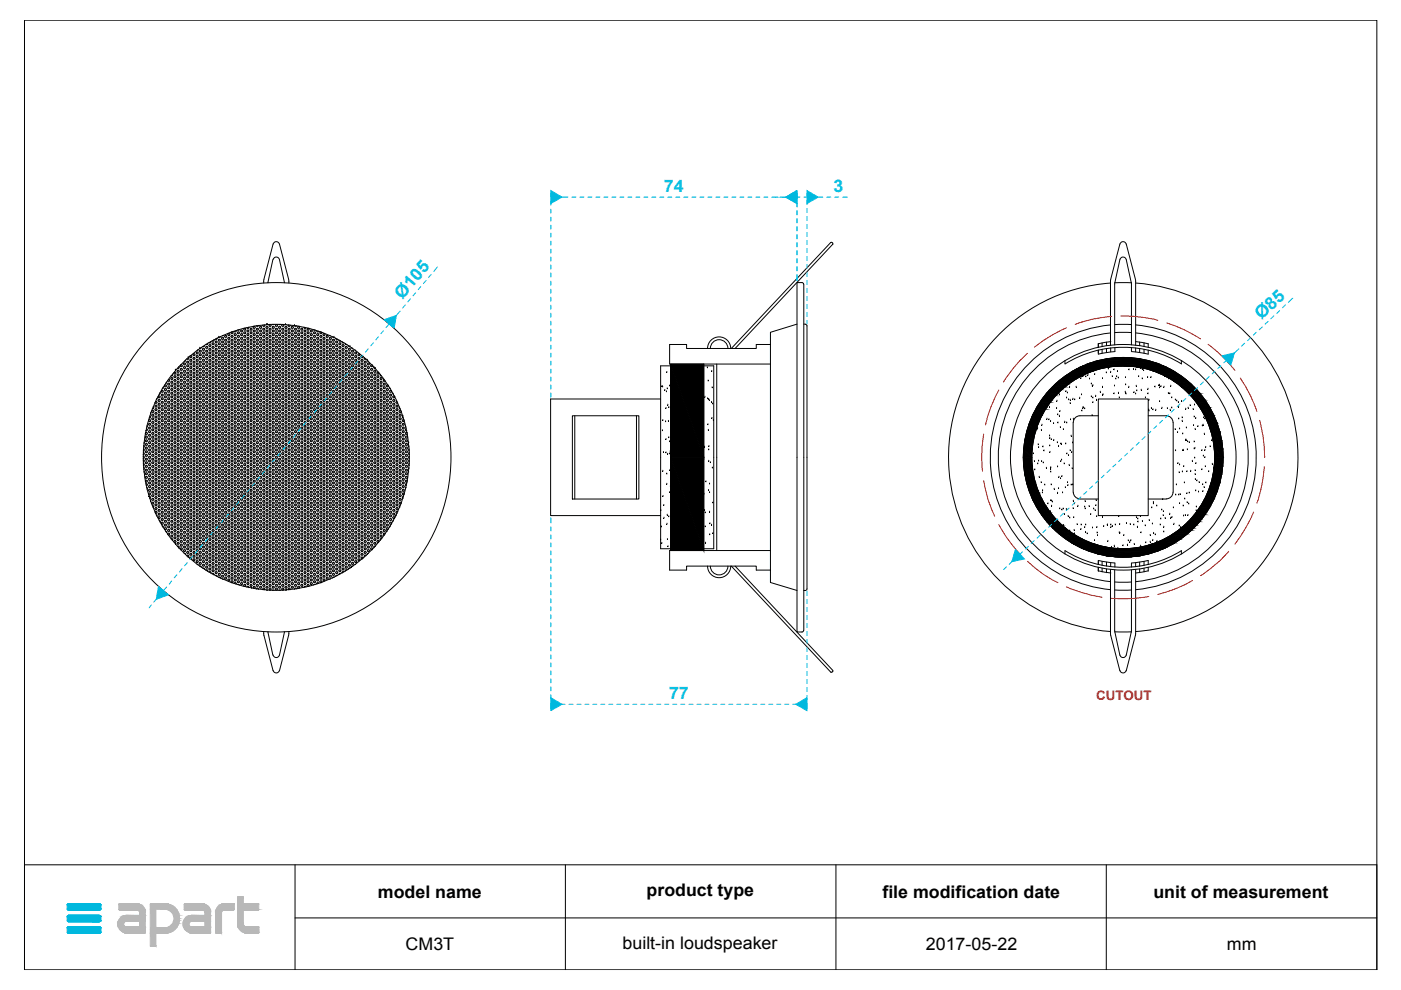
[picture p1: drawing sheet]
<svg xmlns="http://www.w3.org/2000/svg" width="297mm" height="210mm" viewBox="0 0 297 210" stroke-linecap="round" stroke-linejoin="round" font-family="sans-serif">
<defs><g id="words">
<g font-size="3.7" fill="#00c3e4">
<text x="140.7" y="40.8">74</text>
<text x="176.7" y="40.7">3</text>
<text x="85.3" y="63.6" transform="rotate(-50 85.3 63.6)">Ø105</text>
<text x="267.4" y="67.9" transform="rotate(-43 267.4 67.9)">Ø85</text>
<text x="141.8" y="148.3">77</text>
</g>
<g font-size="3.7">
<text x="80.1" y="190.3">model name</text>
<text x="137.1" y="190">product type</text>
<text x="187.1" y="190.3">file modification date</text>
<text x="244.5" y="190.3">unit of measurement</text>
<text x="86" y="201.5">CM3T</text>
<text x="132" y="201.1">built-in loudspeaker</text>
<text x="196.3" y="201.5">2017-05-22</text>
<text x="260.1" y="201.5">mm</text>
</g>
<text font-size="2.8" fill="#ff2600" x="232.4" y="148.4">CUTOUT</text>
</g></defs>
<g fill="none" stroke="#000" stroke-width=".21">
<path d="M57.9 55l-1.1 4.9M57.9 51.7l-1.9 7.6-.1 .7M57.9 55a.68 .68 0 0 1 .7-.5 .68 .68 0 0 1 .6 .5M57.9 51.7a.68 .68 0 0 1 .7-.5 .68 .68 0 0 1 .6 .5M59.3 51.7l1.9 7.6v.7M59.3 55l1 4.9M60.3 59.9h.1M176.4 51.4h-.3l-21 22.5M176.4 51.4l.2 .1M176.5 51.6l.1 .2M176.6 51.8l-20.7 22.1M236.4 59.9l-.1 13.2"/>
<path d="M237.4 51.7l-1.9 7.7-.1 13.8M237.4 55l-1 4.9M237.4 55a.68 .68 0 0 1 .7-.5 .68 .68 0 0 1 .7 .5M237.5 51.7a.68 .68 0 0 1 .6-.5 .68 .68 0 0 1 .7 .5l2 7.7v13.8M238.8 55l1.1 5.1v13M239.9 60h-3.5M36.3 79.6v.1M36.6 79.3l-.1 .4h-.2M37 78.9l.3 .2-.1 .2h-.2l-.1-.2zM37 79.7h.2l.1 .2-.1 .2-.3-.2zM37.2 78.5h.1M37.7 78.5h.2l.1 .2-.1 .2h-.2l-.2-.2z"/>
<path d="M37.7 79.3l.3 .2-.1 .2h-.2l-.2-.2zM37.9 77.7l.1 .2-.1 .2h-.3M38.3 77.4h.3l.1 .2-.1 .1-.4-.1zM38.3 78.1h.3l.1 .2-.1 .2-.4-.2zM38.3 78.9l.4 .2-.1 .2h-.3l-.1-.2zM38.3 79.7h.3l.1 .2-.1 .2-.4-.2zM39 77l.4 .1-.2 .3h-.2l-.1-.3zM39 77.7h.2l.2 .2-.2 .2-.3-.2zM39 78.5h.2l.2 .2-.2 .2h-.2l-.1-.2zM39 79.3l.4 .2-.2 .2h-.2l-.1-.2zM39.3 76.3l-.1 .3h-.1M39.7 76.6l.3 .2-.1 .2h-.2l-.1-.2z"/>
<path d="M39.7 77.4h.2l.1 .2-.1 .1-.3-.1zM39.7 78.1h.2l.1 .2-.1 .2-.3-.2zM39.7 78.9l.3 .2-.1 .2h-.2l-.1-.2zM39.7 79.7h.2l.1 .2-.1 .2-.3-.2zM39.9 75.8h.1M39.9 75.8l.1 .2-.1 .2-.3-.2M40.3 75.4h.3v.4h-.3zM40.3 76.2h.3v.4h-.3zM40.3 77h.3v.4h-.3zM40.3 77.7h.3v.4h-.3zM40.3 78.5h.3v.4h-.3zM40.3 79.3h.3v.4h-.3z"/>
<path d="M41 75h.3v.4h-.3zM41 75.8h.3v.4h-.3zM41 76.6h.3v.4h-.3zM41 77.4h.3v.3h-.3zM41 78.1h.3v.4h-.3zM41 78.9h.3v.4h-.3zM41 79.7h.3v.4h-.3zM41.7 74.6h.2v.4h-.2zM41.7 75.4h.2v.4h-.2zM41.7 76.2h.2v.4h-.2zM41.7 77h.2v.4h-.2zM41.7 77.7h.2v.4h-.2z"/>
<path d="M41.7 78.5h.2v.4h-.2zM41.7 79.3h.2v.4h-.2zM42 74.1l-.2 .2M42.4 73.8h.1M42.4 74.3l.3 .1-.1 .2h-.2l-.2-.2zM42.4 75h.2l.1 .2-.1 .2-.4-.2zM42.4 75.8h.2l.1 .2-.1 .2-.4-.2zM42.4 76.6l.3 .2-.1 .2h-.2l-.2-.2zM42.4 77.4h.2l.1 .2-.1 .1-.4-.1zM42.4 78.1h.2l.1 .2-.1 .2-.4-.2zM42.4 78.9l.3 .2-.1 .2h-.2l-.2-.2zM42.4 79.7h.2l.1 .2-.1 .2-.4-.2z"/>
<path d="M42.7 73.6l-.1 .2h-.2M43 73.8h.3l.1 .3-.1 .2h-.3l-.1-.2zM43 74.6l.4 .2-.1 .2h-.3l-.1-.2zM43 75.4h.3l.1 .2-.1 .2-.4-.2zM43 76.2h.3l.1 .2-.1 .2h-.3l-.1-.2zM43 77l.4 .1-.1 .3h-.3l-.1-.3zM43 77.7h.3l.1 .2-.1 .2-.4-.2zM43 78.5h.3l.1 .2-.1 .2h-.3l-.1-.2zM43 79.3l.4 .2-.1 .2h-.3l-.1-.2zM43.3 73.2v.3l-.3-.1M43.7 73.5h.2l.2 .2-.2 .1-.3-.1zM43.7 74.3l.4 .1-.2 .2h-.2l-.1-.2z"/>
<path d="M43.7 75h.2l.2 .2-.2 .2-.3-.2zM43.7 75.8h.2l.2 .2-.2 .2-.3-.2zM43.7 76.6l.4 .2-.2 .2h-.2l-.1-.2zM43.7 77.4h.2l.2 .2-.2 .1-.3-.1zM43.7 78.1h.2l.2 .2-.2 .2-.3-.2zM43.7 78.9l.4 .2-.2 .2h-.2l-.1-.2zM43.7 79.7h.2l.2 .2-.2 .2-.3-.2zM44 72.8l-.1 .3-.2-.1M44.4 73.1h.2l.1 .2-.1 .2-.3-.2zM44.4 73.8h.2l.1 .3-.1 .2h-.2l-.1-.2zM44.4 74.6l.3 .2-.1 .2h-.2l-.1-.2zM44.4 75.4h.2l.1 .2-.1 .2-.3-.2z"/>
<path d="M44.4 76.2h.2l.1 .2-.1 .2h-.2l-.1-.2zM44.4 77l.3 .1-.1 .3h-.2l-.1-.3zM44.4 77.7h.2l.1 .2-.1 .2-.3-.2zM44.4 78.5h.2l.1 .2-.1 .2h-.2l-.1-.2zM44.4 79.3l.3 .2-.1 .2h-.2l-.1-.2zM44.6 72.4v.3l-.3-.1M45.1 72.7h.2l.1 .2-.1 .2-.4-.2zM45.1 73.5h.2l.1 .2-.1 .1-.4-.1zM45.1 74.3l.3 .1-.1 .2h-.2l-.2-.2zM45.1 75h.2l.1 .2-.1 .2-.4-.2zM45.1 75.8h.2l.1 .2-.1 .2-.4-.2zM45.1 76.6l.3 .2-.1 .2h-.2l-.2-.2z"/>
<path d="M45.1 77.4h.2l.1 .2-.1 .1-.4-.1zM45.1 78.1h.2l.1 .2-.1 .2-.4-.2zM45.1 78.9l.3 .2-.1 .2h-.2l-.2-.2zM45.1 79.7h.2l.1 .2-.1 .2-.4-.2zM45.3 72v.3l-.3-.1M45.7 72.3h.3v.4h-.3l-.1-.2zM45.7 73.1h.3v.4l-.4-.2zM45.7 73.8h.3v.5h-.3l-.1-.2zM45.7 74.6h.3v.4h-.3l-.1-.2zM45.7 75.4h.3v.4l-.4-.2zM45.7 76.2h.3v.4h-.3l-.1-.2zM45.7 77h.3v.4h-.3l-.1-.3z"/>
<path d="M45.7 77.7h.3v.4l-.4-.2zM45.7 78.5h.3v.4h-.3l-.1-.2zM45.7 79.3h.3v.4h-.3l-.1-.2zM46 71.7v.2h-.3M46.4 71.5h.1M46.4 71.9h.2v.4h-.2zM46.4 72.7h.2v.4h-.2zM46.4 73.5h.2v.3h-.2zM46.4 74.3h.2v.3h-.2zM46.4 75h.2v.4h-.2zM46.4 75.8h.2v.4h-.2zM46.4 76.6h.2v.4h-.2z"/>
<path d="M46.4 77.4h.2v.3h-.2zM46.4 78.1h.2v.4h-.2zM46.4 78.9h.2v.4h-.2zM46.4 79.7h.2v.4h-.2zM46.7 71.3l-.1 .2h-.2M47.1 71.5h.2v.4h-.2zM47.1 72.3h.2v.4h-.2zM47.1 73.1h.2v.4h-.2zM47.1 73.8h.2v.5h-.2zM47.1 74.6h.2v.4h-.2zM47.1 75.4h.2v.4h-.2zM47.1 76.2h.2v.4h-.2z"/>
<path d="M47.1 77h.2v.4h-.2zM47.1 77.7h.2v.4h-.2zM47.1 78.5h.2v.4h-.2zM47.1 79.3h.2v.4h-.2zM47.4 71.1h-.2M47.7 71.1h.2l.2 .2-.2 .2-.3-.2zM47.7 71.9l.4 .2-.2 .2h-.2l-.1-.2zM47.7 72.7h.2l.2 .2-.2 .2-.3-.2zM47.7 73.5h.2l.2 .2-.2 .1-.3-.1zM47.7 74.3l.4 .1-.2 .2h-.2l-.1-.2zM47.7 75h.2l.2 .2-.2 .2-.3-.2zM47.7 75.8h.2l.2 .2-.2 .2-.3-.2z"/>
<path d="M47.7 76.6l.4 .2-.2 .2h-.2l-.1-.2zM47.7 77.4h.2l.2 .2-.2 .1-.3-.1zM47.7 78.1h.2l.2 .2-.2 .2-.3-.2zM47.7 78.9l.4 .2-.2 .2h-.2l-.1-.2zM47.7 79.7h.2l.2 .2-.2 .2-.3-.2zM48.4 70.8h.2l.2 .2-.2 .1-.3-.1zM48.4 71.5h.2l.2 .2-.2 .2h-.2l-.1-.2zM48.4 72.3l.4 .2-.2 .2h-.2l-.1-.2zM48.4 73.1h.2l.2 .2-.2 .2-.3-.2zM48.4 73.8h.2l.2 .3-.2 .2h-.2l-.1-.2zM48.4 74.6l.4 .2-.2 .2h-.2l-.1-.2zM48.4 75.4h.2l.2 .2-.2 .2-.3-.2z"/>
<path d="M48.4 76.2h.2l.2 .2-.2 .2h-.2l-.1-.2zM48.4 77l.4 .1-.2 .3h-.2l-.1-.3zM48.4 77.7h.2l.2 .2-.2 .2-.3-.2zM48.4 78.5h.2l.2 .2-.2 .2h-.2l-.1-.2zM48.4 79.3l.4 .2-.2 .2h-.2l-.1-.2zM49.1 70.4l-.1 .2 .3 .2 .1-.2-.3-.2M49.1 71.1h.2l.1 .2-.1 .2-.3-.2zM49.1 71.9l.3 .2-.1 .2h-.2l-.1-.2zM49.1 72.7h.2l.1 .2-.1 .2-.3-.2zM49.1 73.5h.2l.1 .2-.1 .1-.3-.1zM49.1 74.3l.3 .1-.1 .2h-.2l-.1-.2zM49.1 75h.2l.1 .2-.1 .2-.3-.2z"/>
<path d="M49.1 75.8h.2l.1 .2-.1 .2-.3-.2zM49.1 76.6l.3 .2-.1 .2h-.2l-.1-.2zM49.1 77.4h.2l.1 .2-.1 .1-.3-.1zM49.1 78.1h.2l.1 .2-.1 .2-.3-.2zM49.1 78.9l.3 .2-.1 .2h-.2l-.1-.2zM49.1 79.7h.2l.1 .2-.1 .2-.3-.2zM49.8 70.8h.2l.1 .2-.1 .1-.4-.1zM49.8 71.5h.2l.1 .2-.1 .2h-.2l-.2-.2zM49.8 72.3l.3 .2-.1 .2h-.2l-.2-.2zM49.8 73.1h.2l.1 .2-.1 .2-.4-.2zM49.8 73.8h.2l.1 .3-.1 .2h-.2l-.2-.2zM49.8 74.6l.3 .2-.1 .2h-.2l-.2-.2z"/>
<path d="M49.8 75.4h.2l.1 .2-.1 .2-.4-.2zM49.8 76.2h.2l.1 .2-.1 .2h-.2l-.2-.2zM49.8 77l.3 .1-.1 .3h-.2l-.2-.3zM49.8 77.7h.2l.1 .2-.1 .2-.4-.2zM49.8 78.5h.2l.1 .2-.1 .2h-.2l-.2-.2zM49.8 79.3l.3 .2-.1 .2h-.2l-.2-.2zM50 70.1v.3l-.4-.2M50.4 70.4h.3l.1 .2-.1 .2-.4-.2zM50.4 71.1h.3l.1 .2-.1 .2-.4-.2zM50.4 71.9l.4 .2-.1 .2h-.3l-.1-.2zM50.4 72.7h.3l.1 .2-.1 .2-.4-.2zM50.4 73.5h.3l.1 .2-.1 .1-.4-.1z"/>
<path d="M50.4 74.3l.4 .1-.1 .2h-.3l-.1-.2zM50.4 75h.3l.1 .2-.1 .2-.4-.2zM50.4 75.8h.3l.1 .2-.1 .2-.4-.2zM50.4 76.6l.4 .2-.1 .2h-.3l-.1-.2zM50.4 77.4h.3l.1 .2-.1 .1-.4-.1zM50.4 78.1h.3l.1 .2-.1 .2-.4-.2zM50.4 78.9l.4 .2-.1 .2h-.3l-.1-.2zM50.4 79.7h.3l.1 .2-.1 .2-.4-.2zM50.7 69.9h-.3M51.1 70h.2v.4h-.2l-.1-.2zM51.1 70.8h.2v.3l-.3-.1zM51.1 71.5h.2v.4h-.2l-.1-.2z"/>
<path d="M51.1 72.3h.2v.4h-.2l-.1-.2zM51.1 73.1h.2v.4l-.3-.2zM51.1 73.8h.2v.5h-.2l-.1-.2zM51.1 74.6h.2v.4h-.2l-.1-.2zM51.1 75.4h.2v.4l-.3-.2zM51.1 76.2h.2v.4h-.2l-.1-.2zM51.1 77h.2v.4h-.2l-.1-.3zM51.1 77.7h.2v.4l-.3-.2zM51.1 78.5h.2v.4h-.2l-.1-.2zM51.1 79.3h.2v.4h-.2l-.1-.2zM51.8 69.6h.2v.4h-.2zM51.8 70.4h.2v.4h-.2z"/>
<path d="M51.8 71.1h.2v.4h-.2zM51.8 71.9h.2v.4h-.2zM51.8 72.7h.2v.4h-.2zM51.8 73.5h.2v.3h-.2zM51.8 74.3h.2v.3h-.2zM51.8 75h.2v.4h-.2zM51.8 75.8h.2v.4h-.2zM51.8 76.6h.2v.4h-.2zM51.8 77.4h.2v.3h-.2zM51.8 78.1h.2v.4h-.2zM51.8 78.9h.2v.4h-.2zM51.8 79.7h.2v.4h-.2z"/>
<path d="M52.4 70h.3v.4h-.3zM52.4 70.8h.3v.3h-.3zM52.4 71.5h.3v.4h-.3zM52.4 72.3h.3v.4h-.3zM52.4 73.1h.3v.4h-.3zM52.4 73.8h.3v.5h-.3zM52.4 74.6h.3v.4h-.3zM52.4 75.4h.3v.4h-.3zM52.4 76.2h.3v.4h-.3zM52.4 77h.3v.4h-.3zM52.4 77.7h.3v.4h-.3zM52.4 78.5h.3v.4h-.3z"/>
<path d="M52.4 79.3h.3v.4h-.3zM52.8 69.4l-.1 .2h-.3v-.2M53.1 69.6l.4 .2-.2 .2h-.2zM53.1 70.4h.2l.2 .2-.2 .2h-.2zM53.1 71.1h.2l.2 .2-.2 .2h-.2zM53.1 71.9l.4 .2-.2 .2h-.2zM53.1 72.7h.2l.2 .2-.2 .2h-.2zM53.1 73.5h.2l.2 .2-.2 .1h-.2zM53.1 74.3l.4 .1-.2 .2h-.2zM53.1 75h.2l.2 .2-.2 .2h-.2zM53.1 75.8h.2l.2 .2-.2 .2h-.2zM53.1 76.6l.4 .2-.2 .2h-.2z"/>
<path d="M53.1 77.4h.2l.2 .2-.2 .1h-.2zM53.1 78.1h.2l.2 .2-.2 .2h-.2zM53.1 78.9l.4 .2-.2 .2h-.2zM53.1 79.7h.2l.2 .2-.2 .2h-.2zM53.8 69.2h.2l.1 .2-.1 .2h-.2l-.1-.2zM53.8 70l.3 .2-.1 .2h-.2l-.1-.2zM53.8 70.8h.2l.1 .2-.1 .1-.3-.1zM53.8 71.5h.2l.1 .2-.1 .2h-.2l-.1-.2zM53.8 72.3l.3 .2-.1 .2h-.2l-.1-.2zM53.8 73.1h.2l.1 .2-.1 .2-.3-.2zM53.8 73.8h.2l.1 .3-.1 .2h-.2l-.1-.2zM53.8 74.6l.3 .2-.1 .2h-.2l-.1-.2z"/>
<path d="M53.8 75.4h.2l.1 .2-.1 .2-.3-.2zM53.8 76.2h.2l.1 .2-.1 .2h-.2l-.1-.2zM53.8 77l.3 .1-.1 .3h-.2l-.1-.3zM53.8 77.7h.2l.1 .2-.1 .2-.3-.2zM53.8 78.5h.2l.1 .2-.1 .2h-.2l-.1-.2zM53.8 79.3l.3 .2-.1 .2h-.2l-.1-.2zM54.5 69.6l.3 .2-.1 .2h-.2l-.2-.2zM54.5 70.4h.2l.1 .2-.1 .2-.4-.2zM54.5 71.1h.2l.1 .2-.1 .2-.4-.2zM54.5 71.9l.3 .2-.1 .2h-.2l-.2-.2zM54.5 72.7h.2l.1 .2-.1 .2-.4-.2zM54.5 73.5h.2l.1 .2-.1 .1-.4-.1z"/>
<path d="M54.5 74.3l.3 .1-.1 .2h-.2l-.2-.2zM54.5 75h.2l.1 .2-.1 .2-.4-.2zM54.5 75.8h.2l.1 .2-.1 .2-.4-.2zM54.5 76.6l.3 .2-.1 .2h-.2l-.2-.2zM54.5 77.4h.2l.1 .2-.1 .1-.4-.1zM54.5 78.1h.2l.1 .2-.1 .2-.4-.2zM54.5 78.9l.3 .2-.1 .2h-.2l-.2-.2zM54.5 79.7h.2l.1 .2-.1 .2-.4-.2zM54.8 69l-.1 .2-.3-.1M55.1 69.2h.3l.1 .2-.1 .2h-.3l-.1-.2zM55.1 70l.4 .2-.1 .2h-.3l-.1-.2zM55.1 70.8h.3l.1 .2-.1 .1-.4-.1z"/>
<path d="M55.1 71.5h.3l.1 .2-.1 .2h-.3l-.1-.2zM55.1 72.3l.4 .2-.1 .2h-.3l-.1-.2zM55.1 73.1h.3l.1 .2-.1 .2-.4-.2zM55.1 73.8h.3l.1 .3-.1 .2h-.3l-.1-.2zM55.1 74.6l.4 .2-.1 .2h-.3l-.1-.2zM55.1 75.4h.3l.1 .2-.1 .2-.4-.2zM55.1 76.2h.3l.1 .2-.1 .2h-.3l-.1-.2zM55.1 77l.4 .1-.1 .3h-.3l-.1-.3zM55.1 77.7h.3l.1 .2-.1 .2-.4-.2zM55.1 78.5h.3l.1 .2-.1 .2h-.3l-.1-.2zM55.1 79.3l.4 .2-.1 .2h-.3l-.1-.2zM55.8 69.6l.4 .2-.2 .2h-.2l-.1-.2z"/>
<path d="M55.8 70.4h.2l.2 .2-.2 .2-.3-.2zM55.8 71.1h.2l.2 .2-.2 .2-.3-.2zM55.8 71.9l.4 .2-.2 .2h-.2l-.1-.2zM55.8 72.7h.2l.2 .2-.2 .2-.3-.2zM55.8 73.5h.2l.2 .2-.2 .1-.3-.1zM55.8 74.3l.4 .1-.2 .2h-.2l-.1-.2zM55.8 75h.2l.2 .2-.2 .2-.3-.2zM55.8 75.8h.2l.2 .2-.2 .2-.3-.2zM55.8 76.6l.4 .2-.2 .2h-.2l-.1-.2zM55.8 77.4h.2l.2 .2-.2 .1-.3-.1zM55.8 78.1h.2l.2 .2-.2 .2-.3-.2zM55.8 78.9l.4 .2-.2 .2h-.2l-.1-.2z"/>
<path d="M55.8 79.7h.2l.2 .2-.2 .2-.3-.2zM56 68.8l.2 .2-.2 .2h-.2v-.3M56.5 68.8h.1M56.5 68.8h.2M56.5 69.2h.2l.1 .2-.1 .2h-.2l-.1-.2zM56.5 70l.3 .2-.1 .2h-.2l-.1-.2zM56.5 70.8h.2l.1 .2-.1 .1-.3-.1zM56.5 71.5h.2l.1 .2-.1 .2h-.2l-.1-.2zM56.5 72.3l.3 .2-.1 .2h-.2l-.1-.2zM56.5 73.1h.2l.1 .2-.1 .2-.3-.2zM56.5 73.8h.2l.1 .3-.1 .2h-.2l-.1-.2zM56.5 74.6l.3 .2-.1 .2h-.2l-.1-.2z"/>
<path d="M56.5 75.4h.2l.1 .2-.1 .2-.3-.2zM56.5 76.2h.2l.1 .2-.1 .2h-.2l-.1-.2zM56.5 77l.3 .1-.1 .3h-.2l-.1-.3zM56.5 77.7h.2l.1 .2-.1 .2-.3-.2zM56.5 78.5h.2l.1 .2-.1 .2h-.2l-.1-.2zM56.5 79.3l.3 .2-.1 .2h-.2l-.1-.2zM56.7 68.8h.1M57.1 68.8h.3v.4h-.3zM57.1 69.6h.3v.4h-.3zM57.1 70.4h.3v.4h-.3zM57.1 71.1h.3v.4h-.3zM57.1 71.9h.3v.4h-.3z"/>
<path d="M57.1 72.7h.3v.4h-.3zM57.1 73.5h.3v.3h-.3zM57.1 74.3h.3v.3h-.3zM57.1 75h.3v.4h-.3zM57.1 75.8h.3v.4h-.3zM57.1 76.6h.3v.4h-.3zM57.1 77.4h.3v.3h-.3zM57.1 78.1h.3v.4h-.3zM57.1 78.9h.3v.4h-.3zM57.1 79.7h.3v.4h-.3zM57.8 68.8h.3M57.8 69.2h.3v.4h-.3z"/>
<path d="M57.8 70h.3v.4h-.3zM57.8 70.8h.3v.3h-.3zM57.8 71.5h.3v.4h-.3zM57.8 72.3h.3v.4h-.3zM57.8 73.1h.3v.4h-.3zM57.8 73.8h.3v.5h-.3zM57.8 74.6h.3v.4h-.3zM57.8 75.4h.3v.4h-.3zM57.8 76.2h.3v.4h-.3zM57.8 77h.3v.4h-.3zM57.8 77.7h.3v.4h-.3zM57.8 78.5h.3v.4h-.3z"/>
<path d="M57.8 79.3h.3v.4h-.3zM58.5 68.8h.2v.4h-.2zM58.5 69.6h.2v.4h-.2zM58.5 70.4h.2v.4h-.2zM58.5 71.1h.2v.4h-.2zM58.5 71.9h.2v.4h-.2zM58.5 72.7h.2v.4h-.2zM58.5 73.5h.2v.3h-.2zM58.5 74.3h.2v.3h-.2zM58.5 75h.2v.4h-.2zM58.5 75.8h.2v.4h-.2zM58.5 76.6h.2v.4h-.2z"/>
<path d="M58.5 77.4h.2v.3h-.2zM58.5 78.1h.2v.4h-.2zM58.5 78.9h.2v.4h-.2zM58.5 79.7h.2v.4h-.2zM59.1 68.8h.3M59.2 69.2h.2l.1 .2-.1 .2h-.2l-.2-.2zM59.2 70l.3 .2-.1 .2h-.2l-.2-.2zM59.2 70.8h.2l.1 .2-.1 .1-.4-.1zM59.2 71.5h.2l.1 .2-.1 .2h-.2l-.2-.2zM59.2 72.3l.3 .2-.1 .2h-.2l-.2-.2zM59.2 73.1h.2l.1 .2-.1 .2-.4-.2zM59.2 73.8h.2l.1 .3-.1 .2h-.2l-.2-.2z"/>
<path d="M59.2 74.6l.3 .2-.1 .2h-.2l-.2-.2zM59.2 75.4h.2l.1 .2-.1 .2-.4-.2zM59.2 76.2h.2l.1 .2-.1 .2h-.2l-.2-.2zM59.2 77l.3 .1-.1 .3h-.2l-.2-.3zM59.2 77.7h.2l.1 .2-.1 .2-.4-.2zM59.2 78.5h.2l.1 .2-.1 .2h-.2l-.2-.2zM59.2 79.3l.3 .2-.1 .2h-.2l-.2-.2zM59.8 68.8h.3l.1 .2-.1 .2-.4-.2zM59.8 69.6l.4 .2-.1 .2h-.3l-.1-.2zM59.8 70.4h.3l.1 .2-.1 .2-.4-.2zM59.8 71.1h.3l.1 .2-.1 .2-.4-.2zM59.8 71.9l.4 .2-.1 .2h-.3l-.1-.2z"/>
<path d="M59.8 72.7h.3l.1 .2-.1 .2-.4-.2zM59.8 73.5h.3l.1 .2-.1 .1-.4-.1zM59.8 74.3l.4 .1-.1 .2h-.3l-.1-.2zM59.8 75h.3l.1 .2-.1 .2-.4-.2zM59.8 75.8h.3l.1 .2-.1 .2-.4-.2zM59.8 76.6l.4 .2-.1 .2h-.3l-.1-.2zM59.8 77.4h.3l.1 .2-.1 .1-.4-.1zM59.8 78.1h.3l.1 .2-.1 .2-.4-.2zM59.8 78.9l.4 .2-.1 .2h-.3l-.1-.2zM59.8 79.7h.3l.1 .2-.1 .2-.4-.2zM60.5 68.8h.1M60.5 68.8h.2"/>
<path d="M60.5 69.2h.2l.2 .2-.2 .2h-.2l-.1-.2zM60.5 70l.4 .2-.2 .2h-.2l-.1-.2zM60.5 70.8h.2l.2 .2-.2 .1-.3-.1zM60.5 71.5h.2l.2 .2-.2 .2h-.2l-.1-.2zM60.5 72.3l.4 .2-.2 .2h-.2l-.1-.2zM60.5 73.1h.2l.2 .2-.2 .2-.3-.2zM60.5 73.8h.2l.2 .3-.2 .2h-.2l-.1-.2zM60.5 74.6l.4 .2-.2 .2h-.2l-.1-.2zM60.5 75.4h.2l.2 .2-.2 .2-.3-.2zM60.5 76.2h.2l.2 .2-.2 .2h-.2l-.1-.2zM60.5 77l.4 .1-.2 .3h-.2l-.1-.3zM60.5 77.7h.2l.2 .2-.2 .2-.3-.2z"/>
<path d="M60.5 78.5h.2l.2 .2-.2 .2h-.2l-.1-.2zM60.5 79.3l.4 .2-.2 .2h-.2l-.1-.2zM61.2 68.8v.4h.2l.1-.3M61.2 69.6l.3 .2-.1 .2h-.2l-.1-.2zM61.2 70.4h.2l.1 .2-.1 .2-.3-.2zM61.2 71.1h.2l.1 .2-.1 .2-.3-.2zM61.2 71.9l.3 .2-.1 .2h-.2l-.1-.2zM61.2 72.7h.2l.1 .2-.1 .2-.3-.2zM61.2 73.5h.2l.1 .2-.1 .1-.3-.1zM61.2 74.3l.3 .1-.1 .2h-.2l-.1-.2zM61.2 75h.2l.1 .2-.1 .2-.3-.2zM61.2 75.8h.2l.1 .2-.1 .2-.3-.2z"/>
<path d="M61.2 76.6l.3 .2-.1 .2h-.2l-.1-.2zM61.2 77.4h.2l.1 .2-.1 .1-.3-.1zM61.2 78.1h.2l.1 .2-.1 .2-.3-.2zM61.2 78.9l.3 .2-.1 .2h-.2l-.1-.2zM61.2 79.7h.2l.1 .2-.1 .2-.3-.2zM61.9 69.2h.2l.1 .2-.1 .2h-.2l-.1-.2zM61.9 70l.3 .2-.1 .2h-.2l-.1-.2zM61.9 70.8h.2l.1 .2-.1 .1-.3-.1zM61.9 71.5h.2l.1 .2-.1 .2h-.2l-.1-.2zM61.9 72.3l.3 .2-.1 .2h-.2l-.1-.2zM61.9 73.1h.2l.1 .2-.1 .2-.3-.2zM61.9 73.8h.2l.1 .3-.1 .2h-.2l-.1-.2z"/>
<path d="M61.9 74.6l.3 .2-.1 .2h-.2l-.1-.2zM61.9 75.4h.2l.1 .2-.1 .2-.3-.2zM61.9 76.2h.2l.1 .2-.1 .2h-.2l-.1-.2zM61.9 77l.3 .1-.1 .3h-.2l-.1-.3zM61.9 77.7h.2l.1 .2-.1 .2-.3-.2zM61.9 78.5h.2l.1 .2-.1 .2h-.2l-.1-.2zM61.9 79.3l.3 .2-.1 .2h-.2l-.1-.2zM62.4 69h.1M62.4 69l.2 .2 .3-.1M62.6 69.6h.2v.4h-.2l-.2-.2zM62.6 70.4h.2v.4l-.4-.2zM62.6 71.1h.2v.4l-.4-.2z"/>
<path d="M62.6 71.9h.2v.4h-.2l-.2-.2zM62.6 72.7h.2v.4l-.4-.2zM62.6 73.5h.2v.3l-.4-.1zM62.6 74.3h.2v.3h-.2l-.2-.2zM62.6 75h.2v.4l-.4-.2zM62.6 75.8h.2v.4l-.4-.2zM62.6 76.6h.2v.4h-.2l-.2-.2zM62.6 77.4h.2v.3l-.4-.1zM62.6 78.1h.2v.4l-.4-.2zM62.6 78.9h.2v.4h-.2l-.2-.2zM62.6 79.7h.2v.4l-.4-.2zM63.2 69.2h.2v.4h-.2z"/>
<path d="M63.2 70h.2v.4h-.2zM63.2 70.8h.2v.3h-.2zM63.2 71.5h.2v.4h-.2zM63.2 72.3h.2v.4h-.2zM63.2 73.1h.2v.4h-.2zM63.2 73.8h.2v.5h-.2zM63.2 74.6h.2v.4h-.2zM63.2 75.4h.2v.4h-.2zM63.2 76.2h.2v.4h-.2zM63.2 77h.2v.4h-.2zM63.2 77.7h.2v.4h-.2zM63.2 78.5h.2v.4h-.2z"/>
<path d="M63.2 79.3h.2v.4h-.2zM63.9 69.6h.2v.4h-.2zM63.9 70.4h.2v.4h-.2zM63.9 71.1h.2v.4h-.2zM63.9 71.9h.2v.4h-.2zM63.9 72.7h.2v.4h-.2zM63.9 73.5h.2v.3h-.2zM63.9 74.3h.2v.3h-.2zM63.9 75h.2v.4h-.2zM63.9 75.8h.2v.4h-.2zM63.9 76.6h.2v.4h-.2zM63.9 77.4h.2v.3h-.2z"/>
<path d="M63.9 78.1h.2v.4h-.2zM63.9 78.9h.2v.4h-.2zM63.9 79.7h.2v.4h-.2zM64.5 69.4v.2l.3-.2M64.5 70l.4 .2-.1 .2h-.3zM64.5 70.8h.3l.1 .2-.1 .1h-.3zM64.5 71.5h.3l.1 .2-.1 .2h-.3zM64.5 72.3l.4 .2-.1 .2h-.3zM64.5 73.1h.3l.1 .2-.1 .2h-.3zM64.5 73.8h.3l.1 .3-.1 .2h-.3zM64.5 74.6l.4 .2-.1 .2h-.3zM64.5 75.4h.3l.1 .2-.1 .2h-.3z"/>
<path d="M64.5 76.2h.3l.1 .2-.1 .2h-.3zM64.5 77l.4 .1-.1 .3h-.3zM64.5 77.7h.3l.1 .2-.1 .2h-.3zM64.5 78.5h.3l.1 .2-.1 .2h-.3zM64.5 79.3l.4 .2-.1 .2h-.3zM65.2 69.6l.4 .2-.2 .2h-.2l-.1-.2zM65.2 70.4h.2l.2 .2-.2 .2-.3-.2zM65.2 71.1h.2l.2 .2-.2 .2-.3-.2zM65.2 71.9l.4 .2-.2 .2h-.2l-.1-.2zM65.2 72.7h.2l.2 .2-.2 .2-.3-.2zM65.2 73.5h.2l.2 .2-.2 .1-.3-.1zM65.2 74.3l.4 .1-.2 .2h-.2l-.1-.2z"/>
<path d="M65.2 75h.2l.2 .2-.2 .2-.3-.2zM65.2 75.8h.2l.2 .2-.2 .2-.3-.2zM65.2 76.6l.4 .2-.2 .2h-.2l-.1-.2zM65.2 77.4h.2l.2 .2-.2 .1-.3-.1zM65.2 78.1h.2l.2 .2-.2 .2-.3-.2zM65.2 78.9l.4 .2-.2 .2h-.2l-.1-.2zM65.2 79.7h.2l.2 .2-.2 .2-.3-.2zM65.9 70l.3 .2-.1 .2h-.2l-.1-.2zM65.9 70.8h.2l.1 .2-.1 .1-.3-.1zM65.9 71.5h.2l.1 .2-.1 .2h-.2l-.1-.2zM65.9 72.3l.3 .2-.1 .2h-.2l-.1-.2zM65.9 73.1h.2l.1 .2-.1 .2-.3-.2z"/>
<path d="M65.9 73.8h.2l.1 .3-.1 .2h-.2l-.1-.2zM65.9 74.6l.3 .2-.1 .2h-.2l-.1-.2zM65.9 75.4h.2l.1 .2-.1 .2-.3-.2zM65.9 76.2h.2l.1 .2-.1 .2h-.2l-.1-.2zM65.9 77l.3 .1-.1 .3h-.2l-.1-.3zM65.9 77.7h.2l.1 .2-.1 .2-.3-.2zM65.9 78.5h.2l.1 .2-.1 .2h-.2l-.1-.2zM65.9 79.3l.3 .2-.1 .2h-.2l-.1-.2zM66.5 69.9l.3 .1M66.6 70.4h.2l.1 .2-.1 .2-.4-.2zM66.6 71.1h.2l.1 .2-.1 .2-.4-.2zM66.6 71.9l.3 .2-.1 .2h-.2l-.2-.2z"/>
<path d="M66.6 72.7h.2l.1 .2-.1 .2-.4-.2zM66.6 73.5h.2l.1 .2-.1 .1-.4-.1zM66.6 74.3l.3 .1-.1 .2h-.2l-.2-.2zM66.6 75h.2l.1 .2-.1 .2-.4-.2zM66.6 75.8h.2l.1 .2-.1 .2-.4-.2zM66.6 76.6l.3 .2-.1 .2h-.2l-.2-.2zM66.6 77.4h.2l.1 .2-.1 .1-.4-.1zM66.6 78.1h.2l.1 .2-.1 .2-.4-.2zM66.6 78.9l.3 .2-.1 .2h-.2l-.2-.2zM66.6 79.7h.2l.1 .2-.1 .2-.4-.2zM66.8 69.9v.1M67.2 70.1l.1 .3 .2-.2"/>
<path d="M67.3 70.8h.2l.1 .2-.1 .1-.4-.1zM67.3 71.5h.2l.1 .2-.1 .2h-.2l-.2-.2zM67.3 72.3l.3 .2-.1 .2h-.2l-.2-.2zM67.3 73.1h.2l.1 .2-.1 .2-.4-.2zM67.3 73.8h.2l.1 .3-.1 .2h-.2l-.2-.2zM67.3 74.6l.3 .2-.1 .2h-.2l-.2-.2zM67.3 75.4h.2l.1 .2-.1 .2-.4-.2zM67.3 76.2h.2l.1 .2-.1 .2h-.2l-.2-.2zM67.3 77l.3 .1-.1 .3h-.2l-.2-.3zM67.3 77.7h.2l.1 .2-.1 .2-.4-.2zM67.3 78.5h.2l.1 .2-.1 .2h-.2l-.2-.2zM67.3 79.3l.3 .2-.1 .2h-.2l-.2-.2z"/>
<path d="M67.9 71.1h.2l.2 .2-.2 .2-.3-.2zM67.9 71.9l.4 .2-.2 .2h-.2l-.1-.2zM67.9 72.7h.2l.2 .2-.2 .2-.3-.2zM67.9 73.5h.2l.2 .2-.2 .1-.3-.1zM67.9 74.3l.4 .1-.2 .2h-.2l-.1-.2zM67.9 75h.2l.2 .2-.2 .2-.3-.2zM67.9 75.8h.2l.2 .2-.2 .2-.3-.2zM67.9 76.6l.4 .2-.2 .2h-.2l-.1-.2zM67.9 77.4h.2l.2 .2-.2 .1-.3-.1zM67.9 78.1h.2l.2 .2-.2 .2-.3-.2zM67.9 78.9l.4 .2-.2 .2h-.2l-.1-.2zM67.9 79.7h.2l.2 .2-.2 .2-.3-.2z"/>
<path d="M68.1 70.4l-.3 .2 .1 .2 .4-.2-.2-.2M68.6 70.8h.2v.3h-.2zM68.6 71.5h.2v.4h-.2zM68.6 72.3h.2v.4h-.2zM68.6 73.1h.2v.4h-.2zM68.6 73.8h.2v.5h-.2zM68.6 74.6h.2v.4h-.2zM68.6 75.4h.2v.4h-.2zM68.6 76.2h.2v.4h-.2zM68.6 77h.2v.4h-.2zM68.6 77.7h.2v.4h-.2zM68.6 78.5h.2v.4h-.2z"/>
<path d="M68.6 79.3h.2v.4h-.2zM69.2 71.1h.3v.4h-.3zM69.2 71.9h.3v.4h-.3zM69.2 72.7h.3v.4h-.3zM69.2 73.5h.3v.3h-.3zM69.2 74.3h.3v.3h-.3zM69.2 75h.3v.4h-.3zM69.2 75.8h.3v.4h-.3zM69.2 76.6h.3v.4h-.3zM69.2 77.4h.3v.3h-.3zM69.2 78.1h.3v.4h-.3zM69.2 78.9h.3v.4h-.3z"/>
<path d="M69.2 79.7h.3v.4h-.3zM69.9 71.1h.1M69.9 71.5h.3v.4h-.3zM69.9 72.3h.3v.4h-.3zM69.9 73.1h.3v.4h-.3zM69.9 73.8h.3v.5h-.3zM69.9 74.6h.3v.4h-.3zM69.9 75.4h.3v.4h-.3zM69.9 76.2h.3v.4h-.3zM69.9 77h.3v.4h-.3zM69.9 77.7h.3v.4h-.3zM69.9 78.5h.3v.4h-.3z"/>
<path d="M69.9 79.3h.3v.4h-.3zM70.5 71.4l.3 .1M70.6 71.9l.3 .2-.1 .2h-.2l-.1-.2zM70.6 72.7h.2l.1 .2-.1 .2-.3-.2zM70.6 73.5h.2l.1 .2-.1 .1-.3-.1zM70.6 74.3l.3 .1-.1 .2h-.2l-.1-.2zM70.6 75h.2l.1 .2-.1 .2-.3-.2zM70.6 75.8h.2l.1 .2-.1 .2-.3-.2zM70.6 76.6l.3 .2-.1 .2h-.2l-.1-.2zM70.6 77.4h.2l.1 .2-.1 .1-.3-.1zM70.6 78.1h.2l.1 .2-.1 .2-.3-.2zM70.6 78.9l.3 .2-.1 .2h-.2l-.1-.2z"/>
<path d="M70.6 79.7h.2l.1 .2-.1 .2-.3-.2zM70.8 71.5h.1M71.2 71.7l.1 .2h.2M71.3 72.3l.3 .2-.1 .2h-.2l-.2-.2zM71.3 73.1h.2l.1 .2-.1 .2-.4-.2zM71.3 73.8h.2l.1 .3-.1 .2h-.2l-.2-.2zM71.3 74.6l.3 .2-.1 .2h-.2l-.2-.2zM71.3 75.4h.2l.1 .2-.1 .2-.4-.2zM71.3 76.2h.2l.1 .2-.1 .2h-.2l-.2-.2zM71.3 77l.3 .1-.1 .3h-.2l-.2-.3zM71.3 77.7h.2l.1 .2-.1 .2-.4-.2zM71.3 78.5h.2l.1 .2-.1 .2h-.2l-.2-.2z"/>
<path d="M71.3 79.3l.3 .2-.1 .2h-.2l-.2-.2zM71.9 72.1l.1 .2 .2-.1M72 72.7h.2l.1 .2-.1 .2-.4-.2zM72 73.5h.2l.1 .2-.1 .1-.4-.1zM72 74.3l.3 .1-.1 .2h-.2l-.2-.2zM72 75h.2l.1 .2-.1 .2-.4-.2zM72 75.8h.2l.1 .2-.1 .2-.4-.2zM72 76.6l.3 .2-.1 .2h-.2l-.2-.2zM72 77.4h.2l.1 .2-.1 .1-.4-.1zM72 78.1h.2l.1 .2-.1 .2-.4-.2zM72 78.9l.3 .2-.1 .2h-.2l-.2-.2zM72 79.7h.2l.1 .2-.1 .2-.4-.2z"/>
<path d="M72.5 72.4l.1 .3 .3-.1M72.6 73.1h.2l.2 .2-.2 .2-.3-.2zM72.6 73.8h.2l.2 .3-.2 .2h-.2l-.1-.2zM72.6 74.6l.4 .2-.2 .2h-.2l-.1-.2zM72.6 75.4h.2l.2 .2-.2 .2-.3-.2zM72.6 76.2h.2l.2 .2-.2 .2h-.2l-.1-.2zM72.6 77l.4 .1-.2 .3h-.2l-.1-.3zM72.6 77.7h.2l.2 .2-.2 .2-.3-.2zM72.6 78.5h.2l.2 .2-.2 .2h-.2l-.1-.2zM72.6 79.3l.4 .2-.2 .2h-.2l-.1-.2zM73.2 72.8l.1 .3 .3-.1M73.3 73.5h.2l.1 .2-.1 .1-.3-.1z"/>
<path d="M73.3 74.3l.3 .1-.1 .2h-.2l-.1-.2zM73.3 75h.2l.1 .2-.1 .2-.3-.2zM73.3 75.8h.2l.1 .2-.1 .2-.3-.2zM73.3 76.6l.3 .2-.1 .2h-.2l-.1-.2zM73.3 77.4h.2l.1 .2-.1 .1-.3-.1zM73.3 78.1h.2l.1 .2-.1 .2-.3-.2zM73.3 78.9l.3 .2-.1 .2h-.2l-.1-.2zM73.3 79.7h.2l.1 .2-.1 .2-.3-.2zM73.9 73.3l.1 .2h.2M74 73.8h.2v.5h-.2l-.1-.2zM74 74.6h.2v.4h-.2l-.1-.2zM74 75.4h.2v.4l-.3-.2z"/>
<path d="M74 76.2h.2v.4h-.2l-.1-.2zM74 77h.2v.4h-.2l-.1-.3zM74 77.7h.2v.4l-.3-.2zM74 78.5h.2v.4h-.2l-.1-.2zM74 79.3h.2v.4h-.2l-.1-.2zM74.2 73.5h.1M74.5 73.7l.3 .1M74.6 74.3h.3v.3h-.3zM74.6 75h.3v.4h-.3zM74.6 75.8h.3v.4h-.3zM74.6 76.6h.3v.4h-.3zM74.6 77.4h.3v.3h-.3z"/>
<path d="M74.6 78.1h.3v.4h-.3zM74.6 78.9h.3v.4h-.3zM74.6 79.7h.3v.4h-.3zM75.3 74.3h.1M75.3 74.6h.3v.4h-.3zM75.3 75.4h.3v.4h-.3zM75.3 76.2h.3v.4h-.3zM75.3 77h.3v.4h-.3zM75.3 77.7h.3v.4h-.3zM75.3 78.5h.3v.4h-.3zM75.3 79.3h.3v.4h-.3zM75.3 74.2v.1"/>
<path d="M76 75h.2l.1 .2-.1 .2h-.2zM76 75.8h.2l.1 .2-.1 .2h-.2zM76 76.6l.3 .2-.1 .2h-.2zM76 77.4h.2l.1 .2-.1 .1h-.2zM76 78.1h.2l.1 .2-.1 .2h-.2zM76 78.9l.3 .2-.1 .2h-.2zM76 79.7h.2l.1 .2-.1 .2h-.2zM76.7 76.2h.2l.1 .2-.1 .2h-.2l-.2-.2zM76.7 77l.3 .1-.1 .3h-.2l-.2-.3zM76.7 77.7h.2l.1 .2-.1 .2-.4-.2zM76.7 78.5h.2l.1 .2-.1 .2h-.2l-.2-.2zM76.7 79.3l.3 .2-.1 .2h-.2l-.2-.2z"/>
<path d="M76.8 75.4l-.3 .2 .2 .2h.2v-.3M77.3 75.8v.4l.3-.1M77.3 76.6l.4 .2-.2 .2h-.2l-.1-.2zM77.3 77.4h.2l.2 .2-.2 .1-.3-.1zM77.3 78.1h.2l.2 .2-.2 .2-.3-.2zM77.3 78.9l.4 .2-.2 .2h-.2l-.1-.2zM77.3 79.7h.2l.2 .2-.2 .2-.3-.2zM77.9 76.4h.1M77.9 76.4l.2 .2M78 77l.3 .1-.1 .3h-.2l-.1-.3zM78 77.7h.2l.1 .2-.1 .2-.3-.2zM78 78.5h.2l.1 .2-.1 .2h-.2l-.1-.2z"/>
<path d="M78 79.3l.3 .2-.1 .2h-.2l-.1-.2zM78.7 77.4h.2l.1 .2-.1 .1-.3-.1zM78.7 78.1h.2l.1 .2-.1 .2-.3-.2zM78.7 78.9l.3 .2-.1 .2h-.2l-.1-.2zM78.7 79.7h.2l.1 .2-.1 .2-.3-.2zM79.3 77.8l-.1 .1 .4 .2M79.4 78.5h.2l.1 .2-.1 .2h-.2l-.2-.2zM79.4 79.3l.3 .2-.1 .2h-.2l-.2-.2zM79.6 78.1h.1M80 78.9h.2v.4h-.2zM80 79.7h.2v.4h-.2zM80.6 79.3l.1 .4h.2"/>
<path d="M141.4 79h.1M142.2 77.6h-2.1v38.7h2.1M142.2 77.2v39.5M149.2 77.2v39.5M149.2 77.6h2.1v38.7h-2.1M150 78h.1M150 73.9a2.46 2.46 0 0 1 2.5-2.5 2.46 2.46 0 0 1 2.4 2.5M150.6 73.9a1.86 1.86 0 0 1 1.9-1.9 1.86 1.86 0 0 1 1.8 1.9M150.9 78.8h.1M152 77.2v39.5M163.4 77.2h-21.4v-4.2h3.6v.9h14.7v-.9h3.1v47.9h-3.1v-.9h-14.7v.9h-3.6v-4.2h21.4M169 68.7l-5.6 1.8-.1 2.5"/>
<path d="M170.4 60.3l-.4-.4h-1v74.1h1l.4-.3M170.4 68.7l.5 .1 .2 .3v55.8l-.2 .2-.5 .1M170.4 60.3v73.4M225.8 76.5v.6M229.6 79.8h.1M229.7 79.7h.1M230.2 79.9h.1M230.7 79.6h.1M232.1 79.4h.1M232.9 74.2v.9M233.7 72.7v.8M233.7 74.1v.8"/>
<path d="M234.6 79.1h.1M234.6 72.5v.8M234.6 73.9v.8M235 78.2h.1M235.5 60a37 37 0 0 0-34.4 37 37 37 0 0 0 34.4 36.9M235.5 70.6a26.5 26.5 0 0 0-23.8 26.4 26.5 26.5 0 0 0 23.8 26.3M235.5 68.9a28.2 28.2 0 0 0-25.5 28.1 28.2 28.2 0 0 0 25.5 28M235.5 78.9h.1M235.5 73.8v.8M235.5 72.4l-2.6 .5v.7M235.8 79.9h.1M236.2 78.4h.1"/>
<path d="M236.4 73.7v.8l-3.5 .6M236.8 79.9h.1M236.9 78.8h.1M237.9 77.6h.1M239.4 78.4h.1M239.9 73.7v.8l3.5 .6M239.9 68.8h-3.5M239.9 70.5h-3.5M240.3 78.3h.1M240.8 78.4h.1M240.8 73.8v.8M240.8 68.9a28.2 28.2 0 0 1 25.5 28.1 28.2 28.2 0 0 1-25.5 28"/>
<path d="M240.8 70.6a26.5 26.5 0 0 1 23.9 26.4 26.5 26.5 0 0 1-23.9 26.3M240.8 72.4l2.6 .5v.7M240.8 60a37 37 0 0 1 34.4 37 37 37 0 0 1-34.4 36.9M241.4 79.9h.1M241.6 72.5v.8M241.6 73.9v.8M241.8 78.1h.1M242.2 78.3h.1M242.5 78.6h.1M242.6 72.7v.8M242.6 74.1v.8M243.4 74.2v.9"/>
<path d="M247 79.9h.1M250.5 76.5v.6M250.5 77.2a23.3 23.3 0 0 0-24.7 0M30.3 96.7h.2l.1 .3-.1 .2h-.2M30.3 97.6l.3 .1-.2 .2M30.4 95.2l.2 .2-.2 .2M30.4 96l.2 .2-.3 .2M30.4 98.3l.2 .2-.2 .2M30.4 99.1l.2 .2-.1 .2M30.5 94.4l.1 .2-.2 .2M30.5 99.9l.1 .3M30.6 93.7l-.1 .3"/>
<path d="M30.9 91.7h.2l.2 .2-.2 .2-.3-.2zM30.9 92.5h.2l.2 .2-.2 .2h-.2l-.1-.2zM30.9 93.3l.4 .1-.2 .3h-.2l-.1-.3zM30.9 94h.2l.2 .2-.2 .2-.3-.2zM30.9 94.8h.2l.2 .2-.2 .2h-.2l-.1-.2zM30.9 95.6l.4 .2-.2 .2h-.2l-.1-.2zM30.9 96.4h.2l.2 .2-.2 .1-.3-.1zM30.9 97.2l.4 .1-.2 .3h-.2l-.1-.3zM30.9 97.9l.4 .2-.2 .2h-.2l-.1-.2zM30.9 98.7h.2l.2 .2-.2 .2-.3-.2zM30.9 99.5l.4 .2-.2 .2h-.2l-.1-.2zM31 90.9l.3 .2-.2 .2h-.2"/>
<path d="M31.2 90.2l.1 .2-.2 .2M31.6 89h.2l.1 .2-.1 .2-.3-.2zM31.6 89.8h.2l.1 .2-.1 .1-.3-.1zM31.6 90.6l.3 .1-.1 .2h-.2l-.1-.2zM31.6 91.3h.2l.1 .2-.1 .2-.3-.2zM31.6 92.1h.2l.1 .2-.1 .2-.3-.2zM31.6 92.9l.3 .2-.1 .2h-.2l-.1-.2zM31.6 93.7h.2l.1 .2-.1 .1-.3-.1zM31.6 94.4h.2l.1 .2-.1 .2-.3-.2zM31.6 95.2l.3 .2-.1 .2h-.2l-.1-.2zM31.6 96h.2l.1 .2-.1 .2-.3-.2zM31.6 96.7h.2l.1 .3-.1 .2h-.2l-.1-.2z"/>
<path d="M31.6 97.6l.3 .1-.1 .2h-.2l-.1-.2zM31.6 98.3h.2l.1 .2-.1 .2-.3-.2zM31.6 99.1h.2l.1 .2-.1 .2h-.2l-.1-.2zM31.6 99.9l.3 .1-.1 .3h-.2l-.1-.3zM31.7 88.2l.2 .2-.1 .2h-.2M31.9 87.6h.1M31.9 87.6v.1M32.3 87.1h.2l.1 .2-.1 .1-.3-.1zM32.3 87.8h.2l.1 .2-.1 .2h-.2l-.1-.2zM32.3 88.6l.3 .2-.1 .2h-.2l-.1-.2zM32.3 89.4h.2l.1 .2-.1 .2-.3-.2zM32.3 90.1h.2l.1 .3-.1 .2h-.2l-.1-.2z"/>
<path d="M32.3 90.9l.3 .2-.1 .2h-.2l-.1-.2zM32.3 91.7h.2l.1 .2-.1 .2-.3-.2zM32.3 92.5h.2l.1 .2-.1 .2h-.2l-.1-.2zM32.3 93.3l.3 .1-.1 .3h-.2l-.1-.3zM32.3 94h.2l.1 .2-.1 .2-.3-.2zM32.3 94.8h.2l.1 .2-.1 .2h-.2l-.1-.2zM32.3 95.6l.3 .2-.1 .2h-.2l-.1-.2zM32.3 96.4h.2l.1 .2-.1 .1-.3-.1zM32.3 97.2l.3 .1-.1 .3h-.2l-.1-.3zM32.3 97.9l.3 .2-.1 .2h-.2l-.1-.2zM32.3 98.7h.2l.1 .2-.1 .2-.3-.2zM32.3 99.5l.3 .2-.1 .2h-.2l-.1-.2z"/>
<path d="M32.5 86.3l.1 .2-.1 .2h-.2M33 85.1h.2l.1 .2-.1 .2-.4-.2M33 85.9l.3 .2-.1 .2h-.2l-.2-.2zM33 86.7h.2l.1 .2-.1 .2-.4-.2zM33 87.4h.2l.1 .2-.1 .2-.4-.2zM33 88.2l.3 .2-.1 .2h-.2l-.2-.2zM33 89h.2l.1 .2-.1 .2-.4-.2zM33 89.8h.2l.1 .2-.1 .1-.4-.1zM33 90.6l.3 .1-.1 .2h-.2l-.2-.2zM33 91.3h.2l.1 .2-.1 .2-.4-.2zM33 92.1h.2l.1 .2-.1 .2-.4-.2zM33 92.9l.3 .2-.1 .2h-.2l-.2-.2z"/>
<path d="M33 93.7h.2l.1 .2-.1 .1-.4-.1zM33 94.4h.2l.1 .2-.1 .2-.4-.2zM33 95.2l.3 .2-.1 .2h-.2l-.2-.2zM33 96h.2l.1 .2-.1 .2-.4-.2zM33 96.7h.2l.1 .3-.1 .2h-.2l-.2-.2zM33 97.6l.3 .1-.1 .2h-.2l-.2-.2zM33 98.3h.2l.1 .2-.1 .2-.4-.2zM33 99.1h.2l.1 .2-.1 .2h-.2l-.2-.2zM33 99.9l.3 .1-.1 .3h-.2l-.2-.3zM33.3 84.5l-.2 .2M33.6 84l.4 .1-.1 .2h-.3l-.1-.2zM33.6 84.7h.3l.1 .2-.1 .2-.4-.2z"/>
<path d="M33.6 85.5h.3l.1 .2-.1 .2h-.3l-.1-.2zM33.6 86.3l.4 .2-.1 .2h-.3l-.1-.2zM33.6 87.1h.3l.1 .2-.1 .1-.4-.1zM33.6 87.8h.3l.1 .2-.1 .2h-.3l-.1-.2zM33.6 88.6l.4 .2-.1 .2h-.3l-.1-.2zM33.6 89.4h.3l.1 .2-.1 .2-.4-.2zM33.6 90.1h.3l.1 .3-.1 .2h-.3l-.1-.2zM33.6 90.9l.4 .2-.1 .2h-.3l-.1-.2zM33.6 91.7h.3l.1 .2-.1 .2-.4-.2zM33.6 92.5h.3l.1 .2-.1 .2h-.3l-.1-.2zM33.6 93.3l.4 .1-.1 .3h-.3l-.1-.3zM33.6 94h.3l.1 .2-.1 .2-.4-.2z"/>
<path d="M33.6 94.8h.3l.1 .2-.1 .2h-.3l-.1-.2zM33.6 95.6l.4 .2-.1 .2h-.3l-.1-.2zM33.6 96.4h.3l.1 .2-.1 .1-.4-.1zM33.6 97.2l.4 .1-.1 .3h-.3l-.1-.3zM33.6 97.9l.4 .2-.1 .2h-.3l-.1-.2zM33.6 98.7h.3l.1 .2-.1 .2-.4-.2zM33.6 99.5l.4 .2-.1 .2h-.3l-.1-.2zM33.9 83.2l.1 .2-.3 .2M34.3 82.8h.2v.4l-.3-.2zM34.3 83.6h.2v.4h-.2l-.1-.3zM34.3 84.3h.2v.4l-.3-.1zM34.3 85.1h.2v.4l-.3-.2z"/>
<path d="M34.3 85.9h.2v.4h-.2l-.1-.2zM34.3 86.7h.2v.4l-.3-.2zM34.3 87.4h.2v.4l-.3-.2zM34.3 88.2h.2v.4h-.2l-.1-.2zM34.3 89h.2v.4l-.3-.2zM34.3 89.8h.2v.3l-.3-.1zM34.3 90.6h.2v.3h-.2l-.1-.2zM34.3 91.3h.2v.4l-.3-.2zM34.3 92.1h.2v.4l-.3-.2zM34.3 92.9h.2v.4h-.2l-.1-.2zM34.3 93.7h.2v.3l-.3-.1zM34.3 94.4h.2v.4l-.3-.2z"/>
<path d="M34.3 95.2h.2v.4h-.2l-.1-.2zM34.3 96h.2v.4l-.3-.2zM34.3 96.7h.2v.5h-.2l-.1-.2zM34.3 97.6h.2v.3h-.2l-.1-.2zM34.3 98.3h.2v.4l-.3-.2zM34.3 99.1h.2v.4h-.2l-.1-.2zM34.3 99.9h.2v.4h-.2l-.1-.3zM34.6 82.1l-.1 .3h-.1M35 81.6h.2v.4h-.2zM35 82.4h.2v.4h-.2zM35 83.2h.2v.4h-.2zM35 84h.2v.3h-.2z"/>
<path d="M35 84.7h.2v.4h-.2zM35 85.5h.2v.4h-.2zM35 86.3h.2v.4h-.2zM35 87.1h.2v.3h-.2zM35 87.8h.2v.4h-.2zM35 88.6h.2v.4h-.2zM35 89.4h.2v.4h-.2zM35 90.1h.2v.5h-.2zM35 90.9h.2v.4h-.2zM35 91.7h.2v.4h-.2zM35 92.5h.2v.4h-.2zM35 93.3h.2v.4h-.2z"/>
<path d="M35 94h.2v.4h-.2zM35 94.8h.2v.4h-.2zM35 95.6h.2v.4h-.2zM35 96.4h.2v.3h-.2zM35 97.2h.2v.4h-.2zM35 97.9h.2v.4h-.2zM35 98.7h.2v.4h-.2zM35 99.5h.2v.4h-.2zM35.3 81l-.2 .3M35.6 81.3h.3v.3h-.3zM35.6 82h.3v.4h-.3zM35.6 82.8h.3v.4h-.3z"/>
<path d="M35.6 83.6h.3v.4h-.3zM35.6 84.3h.3v.4h-.3zM35.6 85.1h.3v.4h-.3zM35.6 85.9h.3v.4h-.3zM35.6 86.7h.3v.4h-.3zM35.6 87.4h.3v.4h-.3zM35.6 88.2h.3v.4h-.3zM35.6 89h.3v.4h-.3zM35.6 89.8h.3v.3h-.3zM35.6 90.6h.3v.3h-.3zM35.6 91.3h.3v.4h-.3zM35.6 92.1h.3v.4h-.3z"/>
<path d="M35.6 92.9h.3v.4h-.3zM35.6 93.7h.3v.3h-.3zM35.6 94.4h.3v.4h-.3zM35.6 95.2h.3v.4h-.3zM35.6 96h.3v.4h-.3zM35.6 96.7h.3v.5h-.3zM35.6 97.6h.3v.3h-.3zM35.6 98.3h.3v.4h-.3zM35.6 99.1h.3v.4h-.3zM35.6 99.9h.3v.4h-.3zM35.7 80.4h.2v.4h-.3l-.1-.1M36.3 80.1h.2l.1 .2-.1 .1h-.2z"/>
<path d="M36.3 80.8h.2l.1 .2-.1 .3h-.2zM36.3 81.6l.3 .2-.1 .2h-.2zM36.3 82.4h.2l.1 .2-.1 .2h-.2zM36.3 83.2h.2l.1 .2-.1 .2h-.2zM36.3 84l.3 .1-.1 .2h-.2zM36.3 84.7h.2l.1 .2-.1 .2h-.2zM36.3 85.5h.2l.1 .2-.1 .2h-.2zM36.3 86.3l.3 .2-.1 .2h-.2zM36.3 87.1h.2l.1 .2-.1 .1h-.2zM36.3 87.8h.2l.1 .2-.1 .2h-.2zM36.3 88.6l.3 .2-.1 .2h-.2zM36.3 89.4h.2l.1 .2-.1 .2h-.2z"/>
<path d="M36.3 90.1h.2l.1 .3-.1 .2h-.2zM36.3 90.9l.3 .2-.1 .2h-.2zM36.3 91.7h.2l.1 .2-.1 .2h-.2zM36.3 92.5h.2l.1 .2-.1 .2h-.2zM36.3 93.3l.3 .1-.1 .3h-.2zM36.3 94h.2l.1 .2-.1 .2h-.2zM36.3 94.8h.2l.1 .2-.1 .2h-.2zM36.3 95.6l.3 .2-.1 .2h-.2zM36.3 96.4h.2l.1 .2-.1 .1h-.2zM36.3 97.2l.3 .1-.1 .3h-.2zM36.3 97.9l.3 .2-.1 .2h-.2zM36.3 98.7h.2l.1 .2-.1 .2h-.2z"/>
<path d="M36.3 99.5l.3 .2-.1 .2h-.2zM37 80.4h.2l.1 .3-.1 .1-.3-.1zM37 81.3l.3 .1-.1 .2h-.2l-.1-.2zM37 82h.2l.1 .2-.1 .2-.3-.2zM37 82.8h.2l.1 .2-.1 .2-.3-.2zM37 83.6l.3 .1-.1 .3h-.2l-.1-.3zM37 84.3h.2l.1 .3-.1 .1-.3-.1zM37 85.1h.2l.1 .2-.1 .2-.3-.2zM37 85.9l.3 .2-.1 .2h-.2l-.1-.2zM37 86.7h.2l.1 .2-.1 .2-.3-.2zM37 87.4h.2l.1 .2-.1 .2-.3-.2zM37 88.2l.3 .2-.1 .2h-.2l-.1-.2z"/>
<path d="M37 89h.2l.1 .2-.1 .2-.3-.2zM37 89.8h.2l.1 .2-.1 .1-.3-.1zM37 90.6l.3 .1-.1 .2h-.2l-.1-.2zM37 91.3h.2l.1 .2-.1 .2-.3-.2zM37 92.1h.2l.1 .2-.1 .2-.3-.2zM37 92.9l.3 .2-.1 .2h-.2l-.1-.2zM37 93.7h.2l.1 .2-.1 .1-.3-.1zM37 94.4h.2l.1 .2-.1 .2-.3-.2zM37 95.2l.3 .2-.1 .2h-.2l-.1-.2zM37 96h.2l.1 .2-.1 .2-.3-.2zM37 96.7h.2l.1 .3-.1 .2h-.2l-.1-.2zM37 97.6l.3 .1-.1 .2h-.2l-.1-.2z"/>
<path d="M37 98.3h.2l.1 .2-.1 .2-.3-.2zM37 99.1h.2l.1 .2-.1 .2h-.2l-.1-.2zM37 99.9l.3 .1-.1 .3h-.2l-.1-.3zM37.7 80.1h.2l.1 .2-.1 .1-.4-.1zM37.7 80.8h.2l.1 .2-.1 .3h-.2l-.2-.3zM37.7 81.6l.3 .2-.1 .2h-.2l-.2-.2zM37.7 82.4h.2l.1 .2-.1 .2-.4-.2zM37.7 83.2h.2l.1 .2-.1 .2h-.2l-.2-.2zM37.7 84l.3 .1-.1 .2h-.2l-.2-.2zM37.7 84.7h.2l.1 .2-.1 .2-.4-.2zM37.7 85.5h.2l.1 .2-.1 .2h-.2l-.2-.2zM37.7 86.3l.3 .2-.1 .2h-.2l-.2-.2z"/>
<path d="M37.7 87.1h.2l.1 .2-.1 .1-.4-.1zM37.7 87.8h.2l.1 .2-.1 .2h-.2l-.2-.2zM37.7 88.6l.3 .2-.1 .2h-.2l-.2-.2zM37.7 89.4h.2l.1 .2-.1 .2-.4-.2zM37.7 90.1h.2l.1 .3-.1 .2h-.2l-.2-.2zM37.7 90.9l.3 .2-.1 .2h-.2l-.2-.2zM37.7 91.7h.2l.1 .2-.1 .2-.4-.2zM37.7 92.5h.2l.1 .2-.1 .2h-.2l-.2-.2zM37.7 93.3l.3 .1-.1 .3h-.2l-.2-.3zM37.7 94h.2l.1 .2-.1 .2-.4-.2zM37.7 94.8h.2l.1 .2-.1 .2h-.2l-.2-.2zM37.7 95.6l.3 .2-.1 .2h-.2l-.2-.2z"/>
<path d="M37.7 96.4h.2l.1 .2-.1 .1-.4-.1zM37.7 97.2l.3 .1-.1 .3h-.2l-.2-.3zM37.7 97.9l.3 .2-.1 .2h-.2l-.2-.2zM37.7 98.7h.2l.1 .2-.1 .2-.4-.2zM37.7 99.5l.3 .2-.1 .2h-.2l-.2-.2zM38.3 80.4h.3l.1 .3-.1 .1-.4-.1zM38.3 81.3l.4 .1-.1 .2h-.3l-.1-.2zM38.3 82h.3l.1 .2-.1 .2-.4-.2zM38.3 82.8h.3l.1 .2-.1 .2-.4-.2zM38.3 83.6l.4 .1-.1 .3h-.3l-.1-.3zM38.3 84.3h.3l.1 .3-.1 .1-.4-.1zM38.3 85.1h.3l.1 .2-.1 .2-.4-.2z"/>
<path d="M38.3 85.9l.4 .2-.1 .2h-.3l-.1-.2zM38.3 86.7h.3l.1 .2-.1 .2-.4-.2zM38.3 87.4h.3l.1 .2-.1 .2-.4-.2zM38.3 88.2l.4 .2-.1 .2h-.3l-.1-.2zM38.3 89h.3l.1 .2-.1 .2-.4-.2zM38.3 89.8h.3l.1 .2-.1 .1-.4-.1zM38.3 90.6l.4 .1-.1 .2h-.3l-.1-.2zM38.3 91.3h.3l.1 .2-.1 .2-.4-.2zM38.3 92.1h.3l.1 .2-.1 .2-.4-.2zM38.3 92.9l.4 .2-.1 .2h-.3l-.1-.2zM38.3 93.7h.3l.1 .2-.1 .1-.4-.1zM38.3 94.4h.3l.1 .2-.1 .2-.4-.2z"/>
<path d="M38.3 95.2l.4 .2-.1 .2h-.3l-.1-.2zM38.3 96h.3l.1 .2-.1 .2-.4-.2zM38.3 96.7h.3l.1 .3-.1 .2h-.3l-.1-.2zM38.3 97.6l.4 .1-.1 .2h-.3l-.1-.2zM38.3 98.3h.3l.1 .2-.1 .2-.4-.2zM38.3 99.1h.3l.1 .2-.1 .2h-.3l-.1-.2zM38.3 99.9l.4 .1-.1 .3h-.3l-.1-.3zM39 80.1h.2l.2 .2-.2 .1-.3-.1zM39 80.8h.2l.2 .2-.2 .3h-.2l-.1-.3zM39 81.6l.4 .2-.2 .2h-.2l-.1-.2zM39 82.4h.2l.2 .2-.2 .2-.3-.2zM39 83.2h.2l.2 .2-.2 .2h-.2l-.1-.2z"/>
<path d="M39 84l.4 .1-.2 .2h-.2l-.1-.2zM39 84.7h.2l.2 .2-.2 .2-.3-.2zM39 85.5h.2l.2 .2-.2 .2h-.2l-.1-.2zM39 86.3l.4 .2-.2 .2h-.2l-.1-.2zM39 87.1h.2l.2 .2-.2 .1-.3-.1zM39 87.8h.2l.2 .2-.2 .2h-.2l-.1-.2zM39 88.6l.4 .2-.2 .2h-.2l-.1-.2zM39 89.4h.2l.2 .2-.2 .2-.3-.2zM39 90.1h.2l.2 .3-.2 .2h-.2l-.1-.2zM39 90.9l.4 .2-.2 .2h-.2l-.1-.2zM39 91.7h.2l.2 .2-.2 .2-.3-.2zM39 92.5h.2l.2 .2-.2 .2h-.2l-.1-.2z"/>
<path d="M39 93.3l.4 .1-.2 .3h-.2l-.1-.3zM39 94h.2l.2 .2-.2 .2-.3-.2zM39 94.8h.2l.2 .2-.2 .2h-.2l-.1-.2zM39 95.6l.4 .2-.2 .2h-.2l-.1-.2zM39 96.4h.2l.2 .2-.2 .1-.3-.1zM39 97.2l.4 .1-.2 .3h-.2l-.1-.3zM39 97.9l.4 .2-.2 .2h-.2l-.1-.2zM39 98.7h.2l.2 .2-.2 .2-.3-.2zM39 99.5l.4 .2-.2 .2h-.2l-.1-.2zM39.7 80.4h.2l.1 .3-.1 .1-.3-.1zM39.7 81.3l.3 .1-.1 .2h-.2l-.1-.2zM39.7 82h.2l.1 .2-.1 .2-.3-.2z"/>
<path d="M39.7 82.8h.2l.1 .2-.1 .2-.3-.2zM39.7 83.6l.3 .1-.1 .3h-.2l-.1-.3zM39.7 84.3h.2l.1 .3-.1 .1-.3-.1zM39.7 85.1h.2l.1 .2-.1 .2-.3-.2zM39.7 85.9l.3 .2-.1 .2h-.2l-.1-.2zM39.7 86.7h.2l.1 .2-.1 .2-.3-.2zM39.7 87.4h.2l.1 .2-.1 .2-.3-.2zM39.7 88.2l.3 .2-.1 .2h-.2l-.1-.2zM39.7 89h.2l.1 .2-.1 .2-.3-.2zM39.7 89.8h.2l.1 .2-.1 .1-.3-.1zM39.7 90.6l.3 .1-.1 .2h-.2l-.1-.2zM39.7 91.3h.2l.1 .2-.1 .2-.3-.2z"/>
<path d="M39.7 92.1h.2l.1 .2-.1 .2-.3-.2zM39.7 92.9l.3 .2-.1 .2h-.2l-.1-.2zM39.7 93.7h.2l.1 .2-.1 .1-.3-.1zM39.7 94.4h.2l.1 .2-.1 .2-.3-.2zM39.7 95.2l.3 .2-.1 .2h-.2l-.1-.2zM39.7 96h.2l.1 .2-.1 .2-.3-.2zM39.7 96.7h.2l.1 .3-.1 .2h-.2l-.1-.2zM39.7 97.6l.3 .1-.1 .2h-.2l-.1-.2zM39.7 98.3h.2l.1 .2-.1 .2-.3-.2zM39.7 99.1h.2l.1 .2-.1 .2h-.2l-.1-.2zM39.7 99.9l.3 .1-.1 .3h-.2l-.1-.3zM40.3 80.1h.3v.3h-.3z"/>
<path d="M40.3 80.8h.3v.5h-.3zM40.3 81.6h.3v.4h-.3zM40.3 82.4h.3v.4h-.3zM40.3 83.2h.3v.4h-.3zM40.3 84h.3v.3h-.3zM40.3 84.7h.3v.4h-.3zM40.3 85.5h.3v.4h-.3zM40.3 86.3h.3v.4h-.3zM40.3 87.1h.3v.3h-.3zM40.3 87.8h.3v.4h-.3zM40.3 88.6h.3v.4h-.3zM40.3 89.4h.3v.4h-.3z"/>
<path d="M40.3 90.1h.3v.5h-.3zM40.3 90.9h.3v.4h-.3zM40.3 91.7h.3v.4h-.3zM40.3 92.5h.3v.4h-.3zM40.3 93.3h.3v.4h-.3zM40.3 94h.3v.4h-.3zM40.3 94.8h.3v.4h-.3zM40.3 95.6h.3v.4h-.3zM40.3 96.4h.3v.3h-.3zM40.3 97.2h.3v.4h-.3zM40.3 97.9h.3v.4h-.3zM40.3 98.7h.3v.4h-.3z"/>
<path d="M40.3 99.5h.3v.4h-.3zM41 80.4h.3v.4h-.3zM41 81.3h.3v.3h-.3zM41 82h.3v.4h-.3zM41 82.8h.3v.4h-.3zM41 83.6h.3v.4h-.3zM41 84.3h.3v.4h-.3zM41 85.1h.3v.4h-.3zM41 85.9h.3v.4h-.3zM41 86.7h.3v.4h-.3zM41 87.4h.3v.4h-.3zM41 88.2h.3v.4h-.3z"/>
<path d="M41 89h.3v.4h-.3zM41 89.8h.3v.3h-.3zM41 90.6h.3v.3h-.3zM41 91.3h.3v.4h-.3zM41 92.1h.3v.4h-.3zM41 92.9h.3v.4h-.3zM41 93.7h.3v.3h-.3zM41 94.4h.3v.4h-.3zM41 95.2h.3v.4h-.3zM41 96h.3v.4h-.3zM41 96.7h.3v.5h-.3zM41 97.6h.3v.3h-.3z"/>
<path d="M41 98.3h.3v.4h-.3zM41 99.1h.3v.4h-.3zM41 99.9h.3v.4h-.3zM41.7 80.1h.2v.3h-.2zM41.7 80.8h.2v.5h-.2zM41.7 81.6h.2v.4h-.2zM41.7 82.4h.2v.4h-.2zM41.7 83.2h.2v.4h-.2zM41.7 84h.2v.3h-.2zM41.7 84.7h.2v.4h-.2zM41.7 85.5h.2v.4h-.2zM41.7 86.3h.2v.4h-.2z"/>
<path d="M41.7 87.1h.2v.3h-.2zM41.7 87.8h.2v.4h-.2zM41.7 88.6h.2v.4h-.2zM41.7 89.4h.2v.4h-.2zM41.7 90.1h.2v.5h-.2zM41.7 90.9h.2v.4h-.2zM41.7 91.7h.2v.4h-.2zM41.7 92.5h.2v.4h-.2zM41.7 93.3h.2v.4h-.2zM41.7 94h.2v.4h-.2zM41.7 94.8h.2v.4h-.2zM41.7 95.6h.2v.4h-.2z"/>
<path d="M41.7 96.4h.2v.3h-.2zM41.7 97.2h.2v.4h-.2zM41.7 97.9h.2v.4h-.2zM41.7 98.7h.2v.4h-.2zM41.7 99.5h.2v.4h-.2zM42.4 80.4h.2l.1 .3-.1 .1-.4-.1zM42.4 81.3l.3 .1-.1 .2h-.2l-.2-.2zM42.4 82h.2l.1 .2-.1 .2-.4-.2zM42.4 82.8h.2l.1 .2-.1 .2-.4-.2zM42.4 83.6l.3 .1-.1 .3h-.2l-.2-.3zM42.4 84.3h.2l.1 .3-.1 .1-.4-.1zM42.4 85.1h.2l.1 .2-.1 .2-.4-.2z"/>
<path d="M42.4 85.9l.3 .2-.1 .2h-.2l-.2-.2zM42.4 86.7h.2l.1 .2-.1 .2-.4-.2zM42.4 87.4h.2l.1 .2-.1 .2-.4-.2zM42.4 88.2l.3 .2-.1 .2h-.2l-.2-.2zM42.4 89h.2l.1 .2-.1 .2-.4-.2zM42.4 89.8h.2l.1 .2-.1 .1-.4-.1zM42.4 90.6l.3 .1-.1 .2h-.2l-.2-.2zM42.4 91.3h.2l.1 .2-.1 .2-.4-.2zM42.4 92.1h.2l.1 .2-.1 .2-.4-.2zM42.4 92.9l.3 .2-.1 .2h-.2l-.2-.2zM42.4 93.7h.2l.1 .2-.1 .1-.4-.1zM42.4 94.4h.2l.1 .2-.1 .2-.4-.2z"/>
<path d="M42.4 95.2l.3 .2-.1 .2h-.2l-.2-.2zM42.4 96h.2l.1 .2-.1 .2-.4-.2zM42.4 96.7h.2l.1 .3-.1 .2h-.2l-.2-.2zM42.4 97.6l.3 .1-.1 .2h-.2l-.2-.2zM42.4 98.3h.2l.1 .2-.1 .2-.4-.2zM42.4 99.1h.2l.1 .2-.1 .2h-.2l-.2-.2zM42.4 99.9l.3 .1-.1 .3h-.2l-.2-.3zM43 80.1h.3l.1 .2-.1 .1-.4-.1zM43 80.8h.3l.1 .2-.1 .3h-.3l-.1-.3zM43 81.6l.4 .2-.1 .2h-.3l-.1-.2zM43 82.4h.3l.1 .2-.1 .2-.4-.2zM43 83.2h.3l.1 .2-.1 .2h-.3l-.1-.2z"/>
<path d="M43 84l.4 .1-.1 .2h-.3l-.1-.2zM43 84.7h.3l.1 .2-.1 .2-.4-.2zM43 85.5h.3l.1 .2-.1 .2h-.3l-.1-.2zM43 86.3l.4 .2-.1 .2h-.3l-.1-.2zM43 87.1h.3l.1 .2-.1 .1-.4-.1zM43 87.8h.3l.1 .2-.1 .2h-.3l-.1-.2zM43 88.6l.4 .2-.1 .2h-.3l-.1-.2zM43 89.4h.3l.1 .2-.1 .2-.4-.2zM43 90.1h.3l.1 .3-.1 .2h-.3l-.1-.2zM43 90.9l.4 .2-.1 .2h-.3l-.1-.2zM43 91.7h.3l.1 .2-.1 .2-.4-.2zM43 92.5h.3l.1 .2-.1 .2h-.3l-.1-.2z"/>
<path d="M43 93.3l.4 .1-.1 .3h-.3l-.1-.3zM43 94h.3l.1 .2-.1 .2-.4-.2zM43 94.8h.3l.1 .2-.1 .2h-.3l-.1-.2zM43 95.6l.4 .2-.1 .2h-.3l-.1-.2zM43 96.4h.3l.1 .2-.1 .1-.4-.1zM43 97.2l.4 .1-.1 .3h-.3l-.1-.3zM43 97.9l.4 .2-.1 .2h-.3l-.1-.2zM43 98.7h.3l.1 .2-.1 .2-.4-.2zM43 99.5l.4 .2-.1 .2h-.3l-.1-.2zM43.7 80.4h.2l.2 .3-.2 .1-.3-.1zM43.7 81.3l.4 .1-.2 .2h-.2l-.1-.2zM43.7 82h.2l.2 .2-.2 .2-.3-.2z"/>
<path d="M43.7 82.8h.2l.2 .2-.2 .2-.3-.2zM43.7 83.6l.4 .1-.2 .3h-.2l-.1-.3zM43.7 84.3h.2l.2 .3-.2 .1-.3-.1zM43.7 85.1h.2l.2 .2-.2 .2-.3-.2zM43.7 85.9l.4 .2-.2 .2h-.2l-.1-.2zM43.7 86.7h.2l.2 .2-.2 .2-.3-.2zM43.7 87.4h.2l.2 .2-.2 .2-.3-.2zM43.7 88.2l.4 .2-.2 .2h-.2l-.1-.2zM43.7 89h.2l.2 .2-.2 .2-.3-.2zM43.7 89.8h.2l.2 .2-.2 .1-.3-.1zM43.7 90.6l.4 .1-.2 .2h-.2l-.1-.2zM43.7 91.3h.2l.2 .2-.2 .2-.3-.2z"/>
<path d="M43.7 92.1h.2l.2 .2-.2 .2-.3-.2zM43.7 92.9l.4 .2-.2 .2h-.2l-.1-.2zM43.7 93.7h.2l.2 .2-.2 .1-.3-.1zM43.7 94.4h.2l.2 .2-.2 .2-.3-.2zM43.7 95.2l.4 .2-.2 .2h-.2l-.1-.2zM43.7 96h.2l.2 .2-.2 .2-.3-.2zM43.7 96.7h.2l.2 .3-.2 .2h-.2l-.1-.2zM43.7 97.6l.4 .1-.2 .2h-.2l-.1-.2zM43.7 98.3h.2l.2 .2-.2 .2-.3-.2zM43.7 99.1h.2l.2 .2-.2 .2h-.2l-.1-.2zM43.7 99.9l.4 .1-.2 .3h-.2l-.1-.3zM44.4 80.1h.2l.1 .2-.1 .1-.3-.1z"/>
<path d="M44.4 80.8h.2l.1 .2-.1 .3h-.2l-.1-.3zM44.4 81.6l.3 .2-.1 .2h-.2l-.1-.2zM44.4 82.4h.2l.1 .2-.1 .2-.3-.2zM44.4 83.2h.2l.1 .2-.1 .2h-.2l-.1-.2zM44.4 84l.3 .1-.1 .2h-.2l-.1-.2zM44.4 84.7h.2l.1 .2-.1 .2-.3-.2zM44.4 85.5h.2l.1 .2-.1 .2h-.2l-.1-.2zM44.4 86.3l.3 .2-.1 .2h-.2l-.1-.2zM44.4 87.1h.2l.1 .2-.1 .1-.3-.1zM44.4 87.8h.2l.1 .2-.1 .2h-.2l-.1-.2zM44.4 88.6l.3 .2-.1 .2h-.2l-.1-.2zM44.4 89.4h.2l.1 .2-.1 .2-.3-.2z"/>
<path d="M44.4 90.1h.2l.1 .3-.1 .2h-.2l-.1-.2zM44.4 90.9l.3 .2-.1 .2h-.2l-.1-.2zM44.4 91.7h.2l.1 .2-.1 .2-.3-.2zM44.4 92.5h.2l.1 .2-.1 .2h-.2l-.1-.2zM44.4 93.3l.3 .1-.1 .3h-.2l-.1-.3zM44.4 94h.2l.1 .2-.1 .2-.3-.2zM44.4 94.8h.2l.1 .2-.1 .2h-.2l-.1-.2zM44.4 95.6l.3 .2-.1 .2h-.2l-.1-.2zM44.4 96.4h.2l.1 .2-.1 .1-.3-.1zM44.4 97.2l.3 .1-.1 .3h-.2l-.1-.3zM44.4 97.9l.3 .2-.1 .2h-.2l-.1-.2zM44.4 98.7h.2l.1 .2-.1 .2-.3-.2z"/>
<path d="M44.4 99.5l.3 .2-.1 .2h-.2l-.1-.2zM45.1 80.4h.2l.1 .3-.1 .1-.4-.1zM45.1 81.3l.3 .1-.1 .2h-.2l-.2-.2zM45.1 82h.2l.1 .2-.1 .2-.4-.2zM45.1 82.8h.2l.1 .2-.1 .2-.4-.2zM45.1 83.6l.3 .1-.1 .3h-.2l-.2-.3zM45.1 84.3h.2l.1 .3-.1 .1-.4-.1zM45.1 85.1h.2l.1 .2-.1 .2-.4-.2zM45.1 85.9l.3 .2-.1 .2h-.2l-.2-.2zM45.1 86.7h.2l.1 .2-.1 .2-.4-.2zM45.1 87.4h.2l.1 .2-.1 .2-.4-.2zM45.1 88.2l.3 .2-.1 .2h-.2l-.2-.2z"/>
<path d="M45.1 89h.2l.1 .2-.1 .2-.4-.2zM45.1 89.8h.2l.1 .2-.1 .1-.4-.1zM45.1 90.6l.3 .1-.1 .2h-.2l-.2-.2zM45.1 91.3h.2l.1 .2-.1 .2-.4-.2zM45.1 92.1h.2l.1 .2-.1 .2-.4-.2zM45.1 92.9l.3 .2-.1 .2h-.2l-.2-.2zM45.1 93.7h.2l.1 .2-.1 .1-.4-.1zM45.1 94.4h.2l.1 .2-.1 .2-.4-.2zM45.1 95.2l.3 .2-.1 .2h-.2l-.2-.2zM45.1 96h.2l.1 .2-.1 .2-.4-.2zM45.1 96.7h.2l.1 .3-.1 .2h-.2l-.2-.2zM45.1 97.6l.3 .1-.1 .2h-.2l-.2-.2z"/>
<path d="M45.1 98.3h.2l.1 .2-.1 .2-.4-.2zM45.1 99.1h.2l.1 .2-.1 .2h-.2l-.2-.2zM45.1 99.9l.3 .1-.1 .3h-.2l-.2-.3zM45.7 80.1h.3v.3l-.4-.1zM45.7 80.8h.3v.5h-.3l-.1-.3zM45.7 81.6h.3v.4h-.3l-.1-.2zM45.7 82.4h.3v.4l-.4-.2zM45.7 83.2h.3v.4h-.3l-.1-.2zM45.7 84h.3v.3h-.3l-.1-.2zM45.7 84.7h.3v.4l-.4-.2zM45.7 85.5h.3v.4h-.3l-.1-.2zM45.7 86.3h.3v.4h-.3l-.1-.2z"/>
<path d="M45.7 87.1h.3v.3l-.4-.1zM45.7 87.8h.3v.4h-.3l-.1-.2zM45.7 88.6h.3v.4h-.3l-.1-.2zM45.7 89.4h.3v.4l-.4-.2zM45.7 90.1h.3v.5h-.3l-.1-.2zM45.7 90.9h.3v.4h-.3l-.1-.2zM45.7 91.7h.3v.4l-.4-.2zM45.7 92.5h.3v.4h-.3l-.1-.2zM45.7 93.3h.3v.4h-.3l-.1-.3zM45.7 94h.3v.4l-.4-.2zM45.7 94.8h.3v.4h-.3l-.1-.2zM45.7 95.6h.3v.4h-.3l-.1-.2z"/>
<path d="M45.7 96.4h.3v.3l-.4-.1zM45.7 97.2h.3v.4h-.3l-.1-.3zM45.7 97.9h.3v.4h-.3l-.1-.2zM45.7 98.7h.3v.4l-.4-.2zM45.7 99.5h.3v.4h-.3l-.1-.2zM46.4 80.4h.2v.4h-.2zM46.4 81.3h.2v.3h-.2zM46.4 82h.2v.4h-.2zM46.4 82.8h.2v.4h-.2zM46.4 83.6h.2v.4h-.2zM46.4 84.3h.2v.4h-.2zM46.4 85.1h.2v.4h-.2z"/>
<path d="M46.4 85.9h.2v.4h-.2zM46.4 86.7h.2v.4h-.2zM46.4 87.4h.2v.4h-.2zM46.4 88.2h.2v.4h-.2zM46.4 89h.2v.4h-.2zM46.4 89.8h.2v.3h-.2zM46.4 90.6h.2v.3h-.2zM46.4 91.3h.2v.4h-.2zM46.4 92.1h.2v.4h-.2zM46.4 92.9h.2v.4h-.2zM46.4 93.7h.2v.3h-.2zM46.4 94.4h.2v.4h-.2z"/>
<path d="M46.4 95.2h.2v.4h-.2zM46.4 96h.2v.4h-.2zM46.4 96.7h.2v.5h-.2zM46.4 97.6h.2v.3h-.2zM46.4 98.3h.2v.4h-.2zM46.4 99.1h.2v.4h-.2zM46.4 99.9h.2v.4h-.2zM47.1 80.1h.2v.3h-.2zM47.1 80.8h.2v.5h-.2zM47.1 81.6h.2v.4h-.2zM47.1 82.4h.2v.4h-.2zM47.1 83.2h.2v.4h-.2z"/>
<path d="M47.1 84h.2v.3h-.2zM47.1 84.7h.2v.4h-.2zM47.1 85.5h.2v.4h-.2zM47.1 86.3h.2v.4h-.2zM47.1 87.1h.2v.3h-.2zM47.1 87.8h.2v.4h-.2zM47.1 88.6h.2v.4h-.2zM47.1 89.4h.2v.4h-.2zM47.1 90.1h.2v.5h-.2zM47.1 90.9h.2v.4h-.2zM47.1 91.7h.2v.4h-.2zM47.1 92.5h.2v.4h-.2z"/>
<path d="M47.1 93.3h.2v.4h-.2zM47.1 94h.2v.4h-.2zM47.1 94.8h.2v.4h-.2zM47.1 95.6h.2v.4h-.2zM47.1 96.4h.2v.3h-.2zM47.1 97.2h.2v.4h-.2zM47.1 97.9h.2v.4h-.2zM47.1 98.7h.2v.4h-.2zM47.1 99.5h.2v.4h-.2zM47.7 80.4h.2l.2 .3-.2 .1-.3-.1zM47.7 81.3l.4 .1-.2 .2h-.2l-.1-.2zM47.7 82h.2l.2 .2-.2 .2-.3-.2z"/>
<path d="M47.7 82.8h.2l.2 .2-.2 .2-.3-.2zM47.7 83.6l.4 .1-.2 .3h-.2l-.1-.3zM47.7 84.3h.2l.2 .3-.2 .1-.3-.1zM47.7 85.1h.2l.2 .2-.2 .2-.3-.2zM47.7 85.9l.4 .2-.2 .2h-.2l-.1-.2zM47.7 86.7h.2l.2 .2-.2 .2-.3-.2zM47.7 87.4h.2l.2 .2-.2 .2-.3-.2zM47.7 88.2l.4 .2-.2 .2h-.2l-.1-.2zM47.7 89h.2l.2 .2-.2 .2-.3-.2zM47.7 89.8h.2l.2 .2-.2 .1-.3-.1zM47.7 90.6l.4 .1-.2 .2h-.2l-.1-.2zM47.7 91.3h.2l.2 .2-.2 .2-.3-.2z"/>
<path d="M47.7 92.1h.2l.2 .2-.2 .2-.3-.2zM47.7 92.9l.4 .2-.2 .2h-.2l-.1-.2zM47.7 93.7h.2l.2 .2-.2 .1-.3-.1zM47.7 94.4h.2l.2 .2-.2 .2-.3-.2zM47.7 95.2l.4 .2-.2 .2h-.2l-.1-.2zM47.7 96h.2l.2 .2-.2 .2-.3-.2zM47.7 96.7h.2l.2 .3-.2 .2h-.2l-.1-.2zM47.7 97.6l.4 .1-.2 .2h-.2l-.1-.2zM47.7 98.3h.2l.2 .2-.2 .2-.3-.2zM47.7 99.1h.2l.2 .2-.2 .2h-.2l-.1-.2zM47.7 99.9l.4 .1-.2 .3h-.2l-.1-.3zM48.4 80.1h.2l.2 .2-.2 .1-.3-.1z"/>
<path d="M48.4 80.8h.2l.2 .2-.2 .3h-.2l-.1-.3zM48.4 81.6l.4 .2-.2 .2h-.2l-.1-.2zM48.4 82.4h.2l.2 .2-.2 .2-.3-.2zM48.4 83.2h.2l.2 .2-.2 .2h-.2l-.1-.2zM48.4 84l.4 .1-.2 .2h-.2l-.1-.2zM48.4 84.7h.2l.2 .2-.2 .2-.3-.2zM48.4 85.5h.2l.2 .2-.2 .2h-.2l-.1-.2zM48.4 86.3l.4 .2-.2 .2h-.2l-.1-.2zM48.4 87.1h.2l.2 .2-.2 .1-.3-.1zM48.4 87.8h.2l.2 .2-.2 .2h-.2l-.1-.2zM48.4 88.6l.4 .2-.2 .2h-.2l-.1-.2zM48.4 89.4h.2l.2 .2-.2 .2-.3-.2z"/>
<path d="M48.4 90.1h.2l.2 .3-.2 .2h-.2l-.1-.2zM48.4 90.9l.4 .2-.2 .2h-.2l-.1-.2zM48.4 91.7h.2l.2 .2-.2 .2-.3-.2zM48.4 92.5h.2l.2 .2-.2 .2h-.2l-.1-.2zM48.4 93.3l.4 .1-.2 .3h-.2l-.1-.3zM48.4 94h.2l.2 .2-.2 .2-.3-.2zM48.4 94.8h.2l.2 .2-.2 .2h-.2l-.1-.2zM48.4 95.6l.4 .2-.2 .2h-.2l-.1-.2zM48.4 96.4h.2l.2 .2-.2 .1-.3-.1zM48.4 97.2l.4 .1-.2 .3h-.2l-.1-.3zM48.4 97.9l.4 .2-.2 .2h-.2l-.1-.2zM48.4 98.7h.2l.2 .2-.2 .2-.3-.2z"/>
<path d="M48.4 99.5l.4 .2-.2 .2h-.2l-.1-.2zM49.1 80.4h.2l.1 .3-.1 .1-.3-.1zM49.1 81.3l.3 .1-.1 .2h-.2l-.1-.2zM49.1 82h.2l.1 .2-.1 .2-.3-.2zM49.1 82.8h.2l.1 .2-.1 .2-.3-.2zM49.1 83.6l.3 .1-.1 .3h-.2l-.1-.3zM49.1 84.3h.2l.1 .3-.1 .1-.3-.1zM49.1 85.1h.2l.1 .2-.1 .2-.3-.2zM49.1 85.9l.3 .2-.1 .2h-.2l-.1-.2zM49.1 86.7h.2l.1 .2-.1 .2-.3-.2zM49.1 87.4h.2l.1 .2-.1 .2-.3-.2zM49.1 88.2l.3 .2-.1 .2h-.2l-.1-.2z"/>
<path d="M49.1 89h.2l.1 .2-.1 .2-.3-.2zM49.1 89.8h.2l.1 .2-.1 .1-.3-.1zM49.1 90.6l.3 .1-.1 .2h-.2l-.1-.2zM49.1 91.3h.2l.1 .2-.1 .2-.3-.2zM49.1 92.1h.2l.1 .2-.1 .2-.3-.2zM49.1 92.9l.3 .2-.1 .2h-.2l-.1-.2zM49.1 93.7h.2l.1 .2-.1 .1-.3-.1zM49.1 94.4h.2l.1 .2-.1 .2-.3-.2zM49.1 95.2l.3 .2-.1 .2h-.2l-.1-.2zM49.1 96h.2l.1 .2-.1 .2-.3-.2zM49.1 96.7h.2l.1 .3-.1 .2h-.2l-.1-.2zM49.1 97.6l.3 .1-.1 .2h-.2l-.1-.2z"/>
<path d="M49.1 98.3h.2l.1 .2-.1 .2-.3-.2zM49.1 99.1h.2l.1 .2-.1 .2h-.2l-.1-.2zM49.1 99.9l.3 .1-.1 .3h-.2l-.1-.3zM49.8 80.1h.2l.1 .2-.1 .1-.4-.1zM49.8 80.8h.2l.1 .2-.1 .3h-.2l-.2-.3zM49.8 81.6l.3 .2-.1 .2h-.2l-.2-.2zM49.8 82.4h.2l.1 .2-.1 .2-.4-.2zM49.8 83.2h.2l.1 .2-.1 .2h-.2l-.2-.2zM49.8 84l.3 .1-.1 .2h-.2l-.2-.2zM49.8 84.7h.2l.1 .2-.1 .2-.4-.2zM49.8 85.5h.2l.1 .2-.1 .2h-.2l-.2-.2zM49.8 86.3l.3 .2-.1 .2h-.2l-.2-.2z"/>
<path d="M49.8 87.1h.2l.1 .2-.1 .1-.4-.1zM49.8 87.8h.2l.1 .2-.1 .2h-.2l-.2-.2zM49.8 88.6l.3 .2-.1 .2h-.2l-.2-.2zM49.8 89.4h.2l.1 .2-.1 .2-.4-.2zM49.8 90.1h.2l.1 .3-.1 .2h-.2l-.2-.2zM49.8 90.9l.3 .2-.1 .2h-.2l-.2-.2zM49.8 91.7h.2l.1 .2-.1 .2-.4-.2zM49.8 92.5h.2l.1 .2-.1 .2h-.2l-.2-.2zM49.8 93.3l.3 .1-.1 .3h-.2l-.2-.3zM49.8 94h.2l.1 .2-.1 .2-.4-.2zM49.8 94.8h.2l.1 .2-.1 .2h-.2l-.2-.2zM49.8 95.6l.3 .2-.1 .2h-.2l-.2-.2z"/>
<path d="M49.8 96.4h.2l.1 .2-.1 .1-.4-.1zM49.8 97.2l.3 .1-.1 .3h-.2l-.2-.3zM49.8 97.9l.3 .2-.1 .2h-.2l-.2-.2zM49.8 98.7h.2l.1 .2-.1 .2-.4-.2zM49.8 99.5l.3 .2-.1 .2h-.2l-.2-.2zM50.4 80.4h.3l.1 .3-.1 .1-.4-.1zM50.4 81.3l.4 .1-.1 .2h-.3l-.1-.2zM50.4 82h.3l.1 .2-.1 .2-.4-.2zM50.4 82.8h.3l.1 .2-.1 .2-.4-.2zM50.4 83.6l.4 .1-.1 .3h-.3l-.1-.3zM50.4 84.3h.3l.1 .3-.1 .1-.4-.1zM50.4 85.1h.3l.1 .2-.1 .2-.4-.2z"/>
<path d="M50.4 85.9l.4 .2-.1 .2h-.3l-.1-.2zM50.4 86.7h.3l.1 .2-.1 .2-.4-.2zM50.4 87.4h.3l.1 .2-.1 .2-.4-.2zM50.4 88.2l.4 .2-.1 .2h-.3l-.1-.2zM50.4 89h.3l.1 .2-.1 .2-.4-.2zM50.4 89.8h.3l.1 .2-.1 .1-.4-.1zM50.4 90.6l.4 .1-.1 .2h-.3l-.1-.2zM50.4 91.3h.3l.1 .2-.1 .2-.4-.2zM50.4 92.1h.3l.1 .2-.1 .2-.4-.2zM50.4 92.9l.4 .2-.1 .2h-.3l-.1-.2zM50.4 93.7h.3l.1 .2-.1 .1-.4-.1zM50.4 94.4h.3l.1 .2-.1 .2-.4-.2z"/>
<path d="M50.4 95.2l.4 .2-.1 .2h-.3l-.1-.2zM50.4 96h.3l.1 .2-.1 .2-.4-.2zM50.4 96.7h.3l.1 .3-.1 .2h-.3l-.1-.2zM50.4 97.6l.4 .1-.1 .2h-.3l-.1-.2zM50.4 98.3h.3l.1 .2-.1 .2-.4-.2zM50.4 99.1h.3l.1 .2-.1 .2h-.3l-.1-.2zM50.4 99.9l.4 .1-.1 .3h-.3l-.1-.3zM51.1 80.1h.2v.3l-.3-.1zM51.1 80.8h.2v.5h-.2l-.1-.3zM51.1 81.6h.2v.4h-.2l-.1-.2zM51.1 82.4h.2v.4l-.3-.2zM51.1 83.2h.2v.4h-.2l-.1-.2z"/>
<path d="M51.1 84h.2v.3h-.2l-.1-.2zM51.1 84.7h.2v.4l-.3-.2zM51.1 85.5h.2v.4h-.2l-.1-.2zM51.1 86.3h.2v.4h-.2l-.1-.2zM51.1 87.1h.2v.3l-.3-.1zM51.1 87.8h.2v.4h-.2l-.1-.2zM51.1 88.6h.2v.4h-.2l-.1-.2zM51.1 89.4h.2v.4l-.3-.2zM51.1 90.1h.2v.5h-.2l-.1-.2zM51.1 90.9h.2v.4h-.2l-.1-.2zM51.1 91.7h.2v.4l-.3-.2zM51.1 92.5h.2v.4h-.2l-.1-.2z"/>
<path d="M51.1 93.3h.2v.4h-.2l-.1-.3zM51.1 94h.2v.4l-.3-.2zM51.1 94.8h.2v.4h-.2l-.1-.2zM51.1 95.6h.2v.4h-.2l-.1-.2zM51.1 96.4h.2v.3l-.3-.1zM51.1 97.2h.2v.4h-.2l-.1-.3zM51.1 97.9h.2v.4h-.2l-.1-.2zM51.1 98.7h.2v.4l-.3-.2zM51.1 99.5h.2v.4h-.2l-.1-.2zM51.8 80.4h.2v.4h-.2zM51.8 81.3h.2v.3h-.2zM51.8 82h.2v.4h-.2z"/>
<path d="M51.8 82.8h.2v.4h-.2zM51.8 83.6h.2v.4h-.2zM51.8 84.3h.2v.4h-.2zM51.8 85.1h.2v.4h-.2zM51.8 85.9h.2v.4h-.2zM51.8 86.7h.2v.4h-.2zM51.8 87.4h.2v.4h-.2zM51.8 88.2h.2v.4h-.2zM51.8 89h.2v.4h-.2zM51.8 89.8h.2v.3h-.2zM51.8 90.6h.2v.3h-.2zM51.8 91.3h.2v.4h-.2z"/>
<path d="M51.8 92.1h.2v.4h-.2zM51.8 92.9h.2v.4h-.2zM51.8 93.7h.2v.3h-.2zM51.8 94.4h.2v.4h-.2zM51.8 95.2h.2v.4h-.2zM51.8 96h.2v.4h-.2zM51.8 96.7h.2v.5h-.2zM51.8 97.6h.2v.3h-.2zM51.8 98.3h.2v.4h-.2zM51.8 99.1h.2v.4h-.2zM51.8 99.9h.2v.4h-.2zM52.4 80.1h.3v.3h-.3z"/>
<path d="M52.4 80.8h.3v.5h-.3zM52.4 81.6h.3v.4h-.3zM52.4 82.4h.3v.4h-.3zM52.4 83.2h.3v.4h-.3zM52.4 84h.3v.3h-.3zM52.4 84.7h.3v.4h-.3zM52.4 85.5h.3v.4h-.3zM52.4 86.3h.3v.4h-.3zM52.4 87.1h.3v.3h-.3zM52.4 87.8h.3v.4h-.3zM52.4 88.6h.3v.4h-.3zM52.4 89.4h.3v.4h-.3z"/>
<path d="M52.4 90.1h.3v.5h-.3zM52.4 90.9h.3v.4h-.3zM52.4 91.7h.3v.4h-.3zM52.4 92.5h.3v.4h-.3zM52.4 93.3h.3v.4h-.3zM52.4 94h.3v.4h-.3zM52.4 94.8h.3v.4h-.3zM52.4 95.6h.3v.4h-.3zM52.4 96.4h.3v.3h-.3zM52.4 97.2h.3v.4h-.3zM52.4 97.9h.3v.4h-.3zM52.4 98.7h.3v.4h-.3z"/>
<path d="M52.4 99.5h.3v.4h-.3zM53.1 80.4h.2l.2 .3-.2 .1h-.2zM53.1 81.3l.4 .1-.2 .2h-.2zM53.1 82h.2l.2 .2-.2 .2h-.2zM53.1 82.8h.2l.2 .2-.2 .2h-.2zM53.1 83.6l.4 .1-.2 .3h-.2zM53.1 84.3h.2l.2 .3-.2 .1h-.2zM53.1 85.1h.2l.2 .2-.2 .2h-.2zM53.1 85.9l.4 .2-.2 .2h-.2zM53.1 86.7h.2l.2 .2-.2 .2h-.2zM53.1 87.4h.2l.2 .2-.2 .2h-.2zM53.1 88.2l.4 .2-.2 .2h-.2z"/>
<path d="M53.1 89h.2l.2 .2-.2 .2h-.2zM53.1 89.8h.2l.2 .2-.2 .1h-.2zM53.1 90.6l.4 .1-.2 .2h-.2zM53.1 91.3h.2l.2 .2-.2 .2h-.2zM53.1 92.1h.2l.2 .2-.2 .2h-.2zM53.1 92.9l.4 .2-.2 .2h-.2zM53.1 93.7h.2l.2 .2-.2 .1h-.2zM53.1 94.4h.2l.2 .2-.2 .2h-.2zM53.1 95.2l.4 .2-.2 .2h-.2zM53.1 96h.2l.2 .2-.2 .2h-.2zM53.1 96.7h.2l.2 .3-.2 .2h-.2zM53.1 97.6l.4 .1-.2 .2h-.2z"/>
<path d="M53.1 98.3h.2l.2 .2-.2 .2h-.2zM53.1 99.1h.2l.2 .2-.2 .2h-.2zM53.1 99.9l.4 .1-.2 .3h-.2zM53.8 80.1h.2l.1 .2-.1 .1-.3-.1zM53.8 80.8h.2l.1 .2-.1 .3h-.2l-.1-.3zM53.8 81.6l.3 .2-.1 .2h-.2l-.1-.2zM53.8 82.4h.2l.1 .2-.1 .2-.3-.2zM53.8 83.2h.2l.1 .2-.1 .2h-.2l-.1-.2zM53.8 84l.3 .1-.1 .2h-.2l-.1-.2zM53.8 84.7h.2l.1 .2-.1 .2-.3-.2zM53.8 85.5h.2l.1 .2-.1 .2h-.2l-.1-.2zM53.8 86.3l.3 .2-.1 .2h-.2l-.1-.2z"/>
<path d="M53.8 87.1h.2l.1 .2-.1 .1-.3-.1zM53.8 87.8h.2l.1 .2-.1 .2h-.2l-.1-.2zM53.8 88.6l.3 .2-.1 .2h-.2l-.1-.2zM53.8 89.4h.2l.1 .2-.1 .2-.3-.2zM53.8 90.1h.2l.1 .3-.1 .2h-.2l-.1-.2zM53.8 90.9l.3 .2-.1 .2h-.2l-.1-.2zM53.8 91.7h.2l.1 .2-.1 .2-.3-.2zM53.8 92.5h.2l.1 .2-.1 .2h-.2l-.1-.2zM53.8 93.3l.3 .1-.1 .3h-.2l-.1-.3zM53.8 94h.2l.1 .2-.1 .2-.3-.2zM53.8 94.8h.2l.1 .2-.1 .2h-.2l-.1-.2zM53.8 95.6l.3 .2-.1 .2h-.2l-.1-.2z"/>
<path d="M53.8 96.4h.2l.1 .2-.1 .1-.3-.1zM53.8 97.2l.3 .1-.1 .3h-.2l-.1-.3zM53.8 97.9l.3 .2-.1 .2h-.2l-.1-.2zM53.8 98.7h.2l.1 .2-.1 .2-.3-.2zM53.8 99.5l.3 .2-.1 .2h-.2l-.1-.2zM54.5 80.4h.2l.1 .3-.1 .1-.4-.1zM54.5 81.3l.3 .1-.1 .2h-.2l-.2-.2zM54.5 82h.2l.1 .2-.1 .2-.4-.2zM54.5 82.8h.2l.1 .2-.1 .2-.4-.2zM54.5 83.6l.3 .1-.1 .3h-.2l-.2-.3zM54.5 84.3h.2l.1 .3-.1 .1-.4-.1zM54.5 85.1h.2l.1 .2-.1 .2-.4-.2z"/>
<path d="M54.5 85.9l.3 .2-.1 .2h-.2l-.2-.2zM54.5 86.7h.2l.1 .2-.1 .2-.4-.2zM54.5 87.4h.2l.1 .2-.1 .2-.4-.2zM54.5 88.2l.3 .2-.1 .2h-.2l-.2-.2zM54.5 89h.2l.1 .2-.1 .2-.4-.2zM54.5 89.8h.2l.1 .2-.1 .1-.4-.1zM54.5 90.6l.3 .1-.1 .2h-.2l-.2-.2zM54.5 91.3h.2l.1 .2-.1 .2-.4-.2zM54.5 92.1h.2l.1 .2-.1 .2-.4-.2zM54.5 92.9l.3 .2-.1 .2h-.2l-.2-.2zM54.5 93.7h.2l.1 .2-.1 .1-.4-.1zM54.5 94.4h.2l.1 .2-.1 .2-.4-.2z"/>
<path d="M54.5 95.2l.3 .2-.1 .2h-.2l-.2-.2zM54.5 96h.2l.1 .2-.1 .2-.4-.2zM54.5 96.7h.2l.1 .3-.1 .2h-.2l-.2-.2zM54.5 97.6l.3 .1-.1 .2h-.2l-.2-.2zM54.5 98.3h.2l.1 .2-.1 .2-.4-.2zM54.5 99.1h.2l.1 .2-.1 .2h-.2l-.2-.2zM54.5 99.9l.3 .1-.1 .3h-.2l-.2-.3zM55.1 80.1h.3l.1 .2-.1 .1-.4-.1zM55.1 80.8h.3l.1 .2-.1 .3h-.3l-.1-.3zM55.1 81.6l.4 .2-.1 .2h-.3l-.1-.2zM55.1 82.4h.3l.1 .2-.1 .2-.4-.2zM55.1 83.2h.3l.1 .2-.1 .2h-.3l-.1-.2z"/>
<path d="M55.1 84l.4 .1-.1 .2h-.3l-.1-.2zM55.1 84.7h.3l.1 .2-.1 .2-.4-.2zM55.1 85.5h.3l.1 .2-.1 .2h-.3l-.1-.2zM55.1 86.3l.4 .2-.1 .2h-.3l-.1-.2zM55.1 87.1h.3l.1 .2-.1 .1-.4-.1zM55.1 87.8h.3l.1 .2-.1 .2h-.3l-.1-.2zM55.1 88.6l.4 .2-.1 .2h-.3l-.1-.2zM55.1 89.4h.3l.1 .2-.1 .2-.4-.2zM55.1 90.1h.3l.1 .3-.1 .2h-.3l-.1-.2zM55.1 90.9l.4 .2-.1 .2h-.3l-.1-.2zM55.1 91.7h.3l.1 .2-.1 .2-.4-.2zM55.1 92.5h.3l.1 .2-.1 .2h-.3l-.1-.2z"/>
<path d="M55.1 93.3l.4 .1-.1 .3h-.3l-.1-.3zM55.1 94h.3l.1 .2-.1 .2-.4-.2zM55.1 94.8h.3l.1 .2-.1 .2h-.3l-.1-.2zM55.1 95.6l.4 .2-.1 .2h-.3l-.1-.2zM55.1 96.4h.3l.1 .2-.1 .1-.4-.1zM55.1 97.2l.4 .1-.1 .3h-.3l-.1-.3zM55.1 97.9l.4 .2-.1 .2h-.3l-.1-.2zM55.1 98.7h.3l.1 .2-.1 .2-.4-.2zM55.1 99.5l.4 .2-.1 .2h-.3l-.1-.2zM55.8 80.4h.2l.2 .3-.2 .1-.3-.1zM55.8 81.3l.4 .1-.2 .2h-.2l-.1-.2zM55.8 82h.2l.2 .2-.2 .2-.3-.2z"/>
<path d="M55.8 82.8h.2l.2 .2-.2 .2-.3-.2zM55.8 83.6l.4 .1-.2 .3h-.2l-.1-.3zM55.8 84.3h.2l.2 .3-.2 .1-.3-.1zM55.8 85.1h.2l.2 .2-.2 .2-.3-.2zM55.8 85.9l.4 .2-.2 .2h-.2l-.1-.2zM55.8 86.7h.2l.2 .2-.2 .2-.3-.2zM55.8 87.4h.2l.2 .2-.2 .2-.3-.2zM55.8 88.2l.4 .2-.2 .2h-.2l-.1-.2zM55.8 89h.2l.2 .2-.2 .2-.3-.2zM55.8 89.8h.2l.2 .2-.2 .1-.3-.1zM55.8 90.6l.4 .1-.2 .2h-.2l-.1-.2zM55.8 91.3h.2l.2 .2-.2 .2-.3-.2z"/>
<path d="M55.8 92.1h.2l.2 .2-.2 .2-.3-.2zM55.8 92.9l.4 .2-.2 .2h-.2l-.1-.2zM55.8 93.7h.2l.2 .2-.2 .1-.3-.1zM55.8 94.4h.2l.2 .2-.2 .2-.3-.2zM55.8 95.2l.4 .2-.2 .2h-.2l-.1-.2zM55.8 96h.2l.2 .2-.2 .2-.3-.2zM55.8 96.7h.2l.2 .3-.2 .2h-.2l-.1-.2zM55.8 97.6l.4 .1-.2 .2h-.2l-.1-.2zM55.8 98.3h.2l.2 .2-.2 .2-.3-.2zM55.8 99.1h.2l.2 .2-.2 .2h-.2l-.1-.2zM55.8 99.9l.4 .1-.2 .3h-.2l-.1-.3zM56.5 80.1h.2l.1 .2-.1 .1-.3-.1z"/>
<path d="M56.5 80.8h.2l.1 .2-.1 .3h-.2l-.1-.3zM56.5 81.6l.3 .2-.1 .2h-.2l-.1-.2zM56.5 82.4h.2l.1 .2-.1 .2-.3-.2zM56.5 83.2h.2l.1 .2-.1 .2h-.2l-.1-.2zM56.5 84l.3 .1-.1 .2h-.2l-.1-.2zM56.5 84.7h.2l.1 .2-.1 .2-.3-.2zM56.5 85.5h.2l.1 .2-.1 .2h-.2l-.1-.2zM56.5 86.3l.3 .2-.1 .2h-.2l-.1-.2zM56.5 87.1h.2l.1 .2-.1 .1-.3-.1zM56.5 87.8h.2l.1 .2-.1 .2h-.2l-.1-.2zM56.5 88.6l.3 .2-.1 .2h-.2l-.1-.2zM56.5 89.4h.2l.1 .2-.1 .2-.3-.2z"/>
<path d="M56.5 90.1h.2l.1 .3-.1 .2h-.2l-.1-.2zM56.5 90.9l.3 .2-.1 .2h-.2l-.1-.2zM56.5 91.7h.2l.1 .2-.1 .2-.3-.2zM56.5 92.5h.2l.1 .2-.1 .2h-.2l-.1-.2zM56.5 93.3l.3 .1-.1 .3h-.2l-.1-.3zM56.5 94h.2l.1 .2-.1 .2-.3-.2zM56.5 94.8h.2l.1 .2-.1 .2h-.2l-.1-.2zM56.5 95.6l.3 .2-.1 .2h-.2l-.1-.2zM56.5 96.4h.2l.1 .2-.1 .1-.3-.1zM56.5 97.2l.3 .1-.1 .3h-.2l-.1-.3zM56.5 97.9l.3 .2-.1 .2h-.2l-.1-.2zM56.5 98.7h.2l.1 .2-.1 .2-.3-.2z"/>
<path d="M56.5 99.5l.3 .2-.1 .2h-.2l-.1-.2zM57.1 80.4h.3v.4h-.3zM57.1 81.3h.3v.3h-.3zM57.1 82h.3v.4h-.3zM57.1 82.8h.3v.4h-.3zM57.1 83.6h.3v.4h-.3zM57.1 84.3h.3v.4h-.3zM57.1 85.1h.3v.4h-.3zM57.1 85.9h.3v.4h-.3zM57.1 86.7h.3v.4h-.3zM57.1 87.4h.3v.4h-.3zM57.1 88.2h.3v.4h-.3z"/>
<path d="M57.1 89h.3v.4h-.3zM57.1 89.8h.3v.3h-.3zM57.1 90.6h.3v.3h-.3zM57.1 91.3h.3v.4h-.3zM57.1 92.1h.3v.4h-.3zM57.1 92.9h.3v.4h-.3zM57.1 93.7h.3v.3h-.3zM57.1 94.4h.3v.4h-.3zM57.1 95.2h.3v.4h-.3zM57.1 96h.3v.4h-.3zM57.1 96.7h.3v.5h-.3zM57.1 97.6h.3v.3h-.3z"/>
<path d="M57.1 98.3h.3v.4h-.3zM57.1 99.1h.3v.4h-.3zM57.1 99.9h.3v.4h-.3zM57.8 80.1h.3v.3h-.3zM57.8 80.8h.3v.5h-.3zM57.8 81.6h.3v.4h-.3zM57.8 82.4h.3v.4h-.3zM57.8 83.2h.3v.4h-.3zM57.8 84h.3v.3h-.3zM57.8 84.7h.3v.4h-.3zM57.8 85.5h.3v.4h-.3zM57.8 86.3h.3v.4h-.3z"/>
<path d="M57.8 87.1h.3v.3h-.3zM57.8 87.8h.3v.4h-.3zM57.8 88.6h.3v.4h-.3zM57.8 89.4h.3v.4h-.3zM57.8 90.1h.3v.5h-.3zM57.8 90.9h.3v.4h-.3zM57.8 91.7h.3v.4h-.3zM57.8 92.5h.3v.4h-.3zM57.8 93.3h.3v.4h-.3zM57.8 94h.3v.4h-.3zM57.8 94.8h.3v.4h-.3zM57.8 95.6h.3v.4h-.3z"/>
<path d="M57.8 96.4h.3v.3h-.3zM57.8 97.2h.3v.4h-.3zM57.8 97.9h.3v.4h-.3zM57.8 98.7h.3v.4h-.3zM57.8 99.5h.3v.4h-.3zM58.5 80.4h.2v.4h-.2zM58.5 81.3h.2v.3h-.2zM58.5 82h.2v.4h-.2zM58.5 82.8h.2v.4h-.2zM58.5 83.6h.2v.4h-.2zM58.5 84.3h.2v.4h-.2zM58.5 85.1h.2v.4h-.2z"/>
<path d="M58.5 85.9h.2v.4h-.2zM58.5 86.7h.2v.4h-.2zM58.5 87.4h.2v.4h-.2zM58.5 88.2h.2v.4h-.2zM58.5 89h.2v.4h-.2zM58.5 89.8h.2v.3h-.2zM58.5 90.6h.2v.3h-.2zM58.5 91.3h.2v.4h-.2zM58.5 92.1h.2v.4h-.2zM58.5 92.9h.2v.4h-.2zM58.5 93.7h.2v.3h-.2zM58.5 94.4h.2v.4h-.2z"/>
<path d="M58.5 95.2h.2v.4h-.2zM58.5 96h.2v.4h-.2zM58.5 96.7h.2v.5h-.2zM58.5 97.6h.2v.3h-.2zM58.5 98.3h.2v.4h-.2zM58.5 99.1h.2v.4h-.2zM58.5 99.9h.2v.4h-.2zM59.2 80.1h.2l.1 .2-.1 .1-.4-.1zM59.2 80.8h.2l.1 .2-.1 .3h-.2l-.2-.3zM59.2 81.6l.3 .2-.1 .2h-.2l-.2-.2zM59.2 82.4h.2l.1 .2-.1 .2-.4-.2zM59.2 83.2h.2l.1 .2-.1 .2h-.2l-.2-.2z"/>
<path d="M59.2 84l.3 .1-.1 .2h-.2l-.2-.2zM59.2 84.7h.2l.1 .2-.1 .2-.4-.2zM59.2 85.5h.2l.1 .2-.1 .2h-.2l-.2-.2zM59.2 86.3l.3 .2-.1 .2h-.2l-.2-.2zM59.2 87.1h.2l.1 .2-.1 .1-.4-.1zM59.2 87.8h.2l.1 .2-.1 .2h-.2l-.2-.2zM59.2 88.6l.3 .2-.1 .2h-.2l-.2-.2zM59.2 89.4h.2l.1 .2-.1 .2-.4-.2zM59.2 90.1h.2l.1 .3-.1 .2h-.2l-.2-.2zM59.2 90.9l.3 .2-.1 .2h-.2l-.2-.2zM59.2 91.7h.2l.1 .2-.1 .2-.4-.2zM59.2 92.5h.2l.1 .2-.1 .2h-.2l-.2-.2z"/>
<path d="M59.2 93.3l.3 .1-.1 .3h-.2l-.2-.3zM59.2 94h.2l.1 .2-.1 .2-.4-.2zM59.2 94.8h.2l.1 .2-.1 .2h-.2l-.2-.2zM59.2 95.6l.3 .2-.1 .2h-.2l-.2-.2zM59.2 96.4h.2l.1 .2-.1 .1-.4-.1zM59.2 97.2l.3 .1-.1 .3h-.2l-.2-.3zM59.2 97.9l.3 .2-.1 .2h-.2l-.2-.2zM59.2 98.7h.2l.1 .2-.1 .2-.4-.2zM59.2 99.5l.3 .2-.1 .2h-.2l-.2-.2zM59.8 80.4h.3l.1 .3-.1 .1-.4-.1zM59.8 81.3l.4 .1-.1 .2h-.3l-.1-.2zM59.8 82h.3l.1 .2-.1 .2-.4-.2z"/>
<path d="M59.8 82.8h.3l.1 .2-.1 .2-.4-.2zM59.8 83.6l.4 .1-.1 .3h-.3l-.1-.3zM59.8 84.3h.3l.1 .3-.1 .1-.4-.1zM59.8 85.1h.3l.1 .2-.1 .2-.4-.2zM59.8 85.9l.4 .2-.1 .2h-.3l-.1-.2zM59.8 86.7h.3l.1 .2-.1 .2-.4-.2zM59.8 87.4h.3l.1 .2-.1 .2-.4-.2zM59.8 88.2l.4 .2-.1 .2h-.3l-.1-.2zM59.8 89h.3l.1 .2-.1 .2-.4-.2zM59.8 89.8h.3l.1 .2-.1 .1-.4-.1zM59.8 90.6l.4 .1-.1 .2h-.3l-.1-.2zM59.8 91.3h.3l.1 .2-.1 .2-.4-.2z"/>
<path d="M59.8 92.1h.3l.1 .2-.1 .2-.4-.2zM59.8 92.9l.4 .2-.1 .2h-.3l-.1-.2zM59.8 93.7h.3l.1 .2-.1 .1-.4-.1zM59.8 94.4h.3l.1 .2-.1 .2-.4-.2zM59.8 95.2l.4 .2-.1 .2h-.3l-.1-.2zM59.8 96h.3l.1 .2-.1 .2-.4-.2zM59.8 96.7h.3l.1 .3-.1 .2h-.3l-.1-.2zM59.8 97.6l.4 .1-.1 .2h-.3l-.1-.2zM59.8 98.3h.3l.1 .2-.1 .2-.4-.2zM59.8 99.1h.3l.1 .2-.1 .2h-.3l-.1-.2zM59.8 99.9l.4 .1-.1 .3h-.3l-.1-.3zM60.5 80.1h.2l.2 .2-.2 .1-.3-.1z"/>
<path d="M60.5 80.8h.2l.2 .2-.2 .3h-.2l-.1-.3zM60.5 81.6l.4 .2-.2 .2h-.2l-.1-.2zM60.5 82.4h.2l.2 .2-.2 .2-.3-.2zM60.5 83.2h.2l.2 .2-.2 .2h-.2l-.1-.2zM60.5 84l.4 .1-.2 .2h-.2l-.1-.2zM60.5 84.7h.2l.2 .2-.2 .2-.3-.2zM60.5 85.5h.2l.2 .2-.2 .2h-.2l-.1-.2zM60.5 86.3l.4 .2-.2 .2h-.2l-.1-.2zM60.5 87.1h.2l.2 .2-.2 .1-.3-.1zM60.5 87.8h.2l.2 .2-.2 .2h-.2l-.1-.2zM60.5 88.6l.4 .2-.2 .2h-.2l-.1-.2zM60.5 89.4h.2l.2 .2-.2 .2-.3-.2z"/>
<path d="M60.5 90.1h.2l.2 .3-.2 .2h-.2l-.1-.2zM60.5 90.9l.4 .2-.2 .2h-.2l-.1-.2zM60.5 91.7h.2l.2 .2-.2 .2-.3-.2zM60.5 92.5h.2l.2 .2-.2 .2h-.2l-.1-.2zM60.5 93.3l.4 .1-.2 .3h-.2l-.1-.3zM60.5 94h.2l.2 .2-.2 .2-.3-.2zM60.5 94.8h.2l.2 .2-.2 .2h-.2l-.1-.2zM60.5 95.6l.4 .2-.2 .2h-.2l-.1-.2zM60.5 96.4h.2l.2 .2-.2 .1-.3-.1zM60.5 97.2l.4 .1-.2 .3h-.2l-.1-.3zM60.5 97.9l.4 .2-.2 .2h-.2l-.1-.2zM60.5 98.7h.2l.2 .2-.2 .2-.3-.2z"/>
<path d="M60.5 99.5l.4 .2-.2 .2h-.2l-.1-.2zM61.2 80.4h.2l.1 .3-.1 .1-.3-.1zM61.2 81.3l.3 .1-.1 .2h-.2l-.1-.2zM61.2 82h.2l.1 .2-.1 .2-.3-.2zM61.2 82.8h.2l.1 .2-.1 .2-.3-.2zM61.2 83.6l.3 .1-.1 .3h-.2l-.1-.3zM61.2 84.3h.2l.1 .3-.1 .1-.3-.1zM61.2 85.1h.2l.1 .2-.1 .2-.3-.2zM61.2 85.9l.3 .2-.1 .2h-.2l-.1-.2zM61.2 86.7h.2l.1 .2-.1 .2-.3-.2zM61.2 87.4h.2l.1 .2-.1 .2-.3-.2zM61.2 88.2l.3 .2-.1 .2h-.2l-.1-.2z"/>
<path d="M61.2 89h.2l.1 .2-.1 .2-.3-.2zM61.2 89.8h.2l.1 .2-.1 .1-.3-.1zM61.2 90.6l.3 .1-.1 .2h-.2l-.1-.2zM61.2 91.3h.2l.1 .2-.1 .2-.3-.2zM61.2 92.1h.2l.1 .2-.1 .2-.3-.2zM61.2 92.9l.3 .2-.1 .2h-.2l-.1-.2zM61.2 93.7h.2l.1 .2-.1 .1-.3-.1zM61.2 94.4h.2l.1 .2-.1 .2-.3-.2zM61.2 95.2l.3 .2-.1 .2h-.2l-.1-.2zM61.2 96h.2l.1 .2-.1 .2-.3-.2zM61.2 96.7h.2l.1 .3-.1 .2h-.2l-.1-.2zM61.2 97.6l.3 .1-.1 .2h-.2l-.1-.2z"/>
<path d="M61.2 98.3h.2l.1 .2-.1 .2-.3-.2zM61.2 99.1h.2l.1 .2-.1 .2h-.2l-.1-.2zM61.2 99.9l.3 .1-.1 .3h-.2l-.1-.3zM61.9 80.1h.2l.1 .2-.1 .1-.3-.1zM61.9 80.8h.2l.1 .2-.1 .3h-.2l-.1-.3zM61.9 81.6l.3 .2-.1 .2h-.2l-.1-.2zM61.9 82.4h.2l.1 .2-.1 .2-.3-.2zM61.9 83.2h.2l.1 .2-.1 .2h-.2l-.1-.2zM61.9 84l.3 .1-.1 .2h-.2l-.1-.2zM61.9 84.7h.2l.1 .2-.1 .2-.3-.2zM61.9 85.5h.2l.1 .2-.1 .2h-.2l-.1-.2zM61.9 86.3l.3 .2-.1 .2h-.2l-.1-.2z"/>
<path d="M61.9 87.1h.2l.1 .2-.1 .1-.3-.1zM61.9 87.8h.2l.1 .2-.1 .2h-.2l-.1-.2zM61.9 88.6l.3 .2-.1 .2h-.2l-.1-.2zM61.9 89.4h.2l.1 .2-.1 .2-.3-.2zM61.9 90.1h.2l.1 .3-.1 .2h-.2l-.1-.2zM61.9 90.9l.3 .2-.1 .2h-.2l-.1-.2zM61.9 91.7h.2l.1 .2-.1 .2-.3-.2zM61.9 92.5h.2l.1 .2-.1 .2h-.2l-.1-.2zM61.9 93.3l.3 .1-.1 .3h-.2l-.1-.3zM61.9 94h.2l.1 .2-.1 .2-.3-.2zM61.9 94.8h.2l.1 .2-.1 .2h-.2l-.1-.2zM61.9 95.6l.3 .2-.1 .2h-.2l-.1-.2z"/>
<path d="M61.9 96.4h.2l.1 .2-.1 .1-.3-.1zM61.9 97.2l.3 .1-.1 .3h-.2l-.1-.3zM61.9 97.9l.3 .2-.1 .2h-.2l-.1-.2zM61.9 98.7h.2l.1 .2-.1 .2-.3-.2zM61.9 99.5l.3 .2-.1 .2h-.2l-.1-.2zM62.6 80.4h.2v.4l-.4-.1zM62.6 81.3h.2v.3h-.2l-.2-.2zM62.6 82h.2v.4l-.4-.2zM62.6 82.8h.2v.4l-.4-.2zM62.6 83.6h.2v.4h-.2l-.2-.3zM62.6 84.3h.2v.4l-.4-.1zM62.6 85.1h.2v.4l-.4-.2z"/>
<path d="M62.6 85.9h.2v.4h-.2l-.2-.2zM62.6 86.7h.2v.4l-.4-.2zM62.6 87.4h.2v.4l-.4-.2zM62.6 88.2h.2v.4h-.2l-.2-.2zM62.6 89h.2v.4l-.4-.2zM62.6 89.8h.2v.3l-.4-.1zM62.6 90.6h.2v.3h-.2l-.2-.2zM62.6 91.3h.2v.4l-.4-.2zM62.6 92.1h.2v.4l-.4-.2zM62.6 92.9h.2v.4h-.2l-.2-.2zM62.6 93.7h.2v.3l-.4-.1zM62.6 94.4h.2v.4l-.4-.2z"/>
<path d="M62.6 95.2h.2v.4h-.2l-.2-.2zM62.6 96h.2v.4l-.4-.2zM62.6 96.7h.2v.5h-.2l-.2-.2zM62.6 97.6h.2v.3h-.2l-.2-.2zM62.6 98.3h.2v.4l-.4-.2zM62.6 99.1h.2v.4h-.2l-.2-.2zM62.6 99.9h.2v.4h-.2l-.2-.3zM63.2 80.1h.2v.3h-.2zM63.2 80.8h.2v.5h-.2zM63.2 81.6h.2v.4h-.2zM63.2 82.4h.2v.4h-.2zM63.2 83.2h.2v.4h-.2z"/>
<path d="M63.2 84h.2v.3h-.2zM63.2 84.7h.2v.4h-.2zM63.2 85.5h.2v.4h-.2zM63.2 86.3h.2v.4h-.2zM63.2 87.1h.2v.3h-.2zM63.2 87.8h.2v.4h-.2zM63.2 88.6h.2v.4h-.2zM63.2 89.4h.2v.4h-.2zM63.2 90.1h.2v.5h-.2zM63.2 90.9h.2v.4h-.2zM63.2 91.7h.2v.4h-.2zM63.2 92.5h.2v.4h-.2z"/>
<path d="M63.2 93.3h.2v.4h-.2zM63.2 94h.2v.4h-.2zM63.2 94.8h.2v.4h-.2zM63.2 95.6h.2v.4h-.2zM63.2 96.4h.2v.3h-.2zM63.2 97.2h.2v.4h-.2zM63.2 97.9h.2v.4h-.2zM63.2 98.7h.2v.4h-.2zM63.2 99.5h.2v.4h-.2zM63.9 80.4h.2v.4h-.2zM63.9 81.3h.2v.3h-.2zM63.9 82h.2v.4h-.2z"/>
<path d="M63.9 82.8h.2v.4h-.2zM63.9 83.6h.2v.4h-.2zM63.9 84.3h.2v.4h-.2zM63.9 85.1h.2v.4h-.2zM63.9 85.9h.2v.4h-.2zM63.9 86.7h.2v.4h-.2zM63.9 87.4h.2v.4h-.2zM63.9 88.2h.2v.4h-.2zM63.9 89h.2v.4h-.2zM63.9 89.8h.2v.3h-.2zM63.9 90.6h.2v.3h-.2zM63.9 91.3h.2v.4h-.2z"/>
<path d="M63.9 92.1h.2v.4h-.2zM63.9 92.9h.2v.4h-.2zM63.9 93.7h.2v.3h-.2zM63.9 94.4h.2v.4h-.2zM63.9 95.2h.2v.4h-.2zM63.9 96h.2v.4h-.2zM63.9 96.7h.2v.5h-.2zM63.9 97.6h.2v.3h-.2zM63.9 98.3h.2v.4h-.2zM63.9 99.1h.2v.4h-.2zM63.9 99.9h.2v.4h-.2zM64.5 80.1h.3l.1 .2-.1 .1h-.3z"/>
<path d="M64.5 80.8h.3l.1 .2-.1 .3h-.3zM64.5 81.6l.4 .2-.1 .2h-.3zM64.5 82.4h.3l.1 .2-.1 .2h-.3zM64.5 83.2h.3l.1 .2-.1 .2h-.3zM64.5 84l.4 .1-.1 .2h-.3zM64.5 84.7h.3l.1 .2-.1 .2h-.3zM64.5 85.5h.3l.1 .2-.1 .2h-.3zM64.5 86.3l.4 .2-.1 .2h-.3zM64.5 87.1h.3l.1 .2-.1 .1h-.3zM64.5 87.8h.3l.1 .2-.1 .2h-.3zM64.5 88.6l.4 .2-.1 .2h-.3zM64.5 89.4h.3l.1 .2-.1 .2h-.3z"/>
<path d="M64.5 90.1h.3l.1 .3-.1 .2h-.3zM64.5 90.9l.4 .2-.1 .2h-.3zM64.5 91.7h.3l.1 .2-.1 .2h-.3zM64.5 92.5h.3l.1 .2-.1 .2h-.3zM64.5 93.3l.4 .1-.1 .3h-.3zM64.5 94h.3l.1 .2-.1 .2h-.3zM64.5 94.8h.3l.1 .2-.1 .2h-.3zM64.5 95.6l.4 .2-.1 .2h-.3zM64.5 96.4h.3l.1 .2-.1 .1h-.3zM64.5 97.2l.4 .1-.1 .3h-.3zM64.5 97.9l.4 .2-.1 .2h-.3zM64.5 98.7h.3l.1 .2-.1 .2h-.3z"/>
<path d="M64.5 99.5l.4 .2-.1 .2h-.3zM65.2 80.4h.2l.2 .3-.2 .1-.3-.1zM65.2 81.3l.4 .1-.2 .2h-.2l-.1-.2zM65.2 82h.2l.2 .2-.2 .2-.3-.2zM65.2 82.8h.2l.2 .2-.2 .2-.3-.2zM65.2 83.6l.4 .1-.2 .3h-.2l-.1-.3zM65.2 84.3h.2l.2 .3-.2 .1-.3-.1zM65.2 85.1h.2l.2 .2-.2 .2-.3-.2zM65.2 85.9l.4 .2-.2 .2h-.2l-.1-.2zM65.2 86.7h.2l.2 .2-.2 .2-.3-.2zM65.2 87.4h.2l.2 .2-.2 .2-.3-.2zM65.2 88.2l.4 .2-.2 .2h-.2l-.1-.2z"/>
<path d="M65.2 89h.2l.2 .2-.2 .2-.3-.2zM65.2 89.8h.2l.2 .2-.2 .1-.3-.1zM65.2 90.6l.4 .1-.2 .2h-.2l-.1-.2zM65.2 91.3h.2l.2 .2-.2 .2-.3-.2zM65.2 92.1h.2l.2 .2-.2 .2-.3-.2zM65.2 92.9l.4 .2-.2 .2h-.2l-.1-.2zM65.2 93.7h.2l.2 .2-.2 .1-.3-.1zM65.2 94.4h.2l.2 .2-.2 .2-.3-.2zM65.2 95.2l.4 .2-.2 .2h-.2l-.1-.2zM65.2 96h.2l.2 .2-.2 .2-.3-.2zM65.2 96.7h.2l.2 .3-.2 .2h-.2l-.1-.2zM65.2 97.6l.4 .1-.2 .2h-.2l-.1-.2z"/>
<path d="M65.2 98.3h.2l.2 .2-.2 .2-.3-.2zM65.2 99.1h.2l.2 .2-.2 .2h-.2l-.1-.2zM65.2 99.9l.4 .1-.2 .3h-.2l-.1-.3zM65.9 80.1h.2l.1 .2-.1 .1-.3-.1zM65.9 80.8h.2l.1 .2-.1 .3h-.2l-.1-.3zM65.9 81.6l.3 .2-.1 .2h-.2l-.1-.2zM65.9 82.4h.2l.1 .2-.1 .2-.3-.2zM65.9 83.2h.2l.1 .2-.1 .2h-.2l-.1-.2zM65.9 84l.3 .1-.1 .2h-.2l-.1-.2zM65.9 84.7h.2l.1 .2-.1 .2-.3-.2zM65.9 85.5h.2l.1 .2-.1 .2h-.2l-.1-.2zM65.9 86.3l.3 .2-.1 .2h-.2l-.1-.2z"/>
<path d="M65.9 87.1h.2l.1 .2-.1 .1-.3-.1zM65.9 87.8h.2l.1 .2-.1 .2h-.2l-.1-.2zM65.9 88.6l.3 .2-.1 .2h-.2l-.1-.2zM65.9 89.4h.2l.1 .2-.1 .2-.3-.2zM65.9 90.1h.2l.1 .3-.1 .2h-.2l-.1-.2zM65.9 90.9l.3 .2-.1 .2h-.2l-.1-.2zM65.9 91.7h.2l.1 .2-.1 .2-.3-.2zM65.9 92.5h.2l.1 .2-.1 .2h-.2l-.1-.2zM65.9 93.3l.3 .1-.1 .3h-.2l-.1-.3zM65.9 94h.2l.1 .2-.1 .2-.3-.2zM65.9 94.8h.2l.1 .2-.1 .2h-.2l-.1-.2zM65.9 95.6l.3 .2-.1 .2h-.2l-.1-.2z"/>
<path d="M65.9 96.4h.2l.1 .2-.1 .1-.3-.1zM65.9 97.2l.3 .1-.1 .3h-.2l-.1-.3zM65.9 97.9l.3 .2-.1 .2h-.2l-.1-.2zM65.9 98.7h.2l.1 .2-.1 .2-.3-.2zM65.9 99.5l.3 .2-.1 .2h-.2l-.1-.2zM66.6 80.4h.2l.1 .3-.1 .1-.4-.1zM66.6 81.3l.3 .1-.1 .2h-.2l-.2-.2zM66.6 82h.2l.1 .2-.1 .2-.4-.2zM66.6 82.8h.2l.1 .2-.1 .2-.4-.2zM66.6 83.6l.3 .1-.1 .3h-.2l-.2-.3zM66.6 84.3h.2l.1 .3-.1 .1-.4-.1zM66.6 85.1h.2l.1 .2-.1 .2-.4-.2z"/>
<path d="M66.6 85.9l.3 .2-.1 .2h-.2l-.2-.2zM66.6 86.7h.2l.1 .2-.1 .2-.4-.2zM66.6 87.4h.2l.1 .2-.1 .2-.4-.2zM66.6 88.2l.3 .2-.1 .2h-.2l-.2-.2zM66.6 89h.2l.1 .2-.1 .2-.4-.2zM66.6 89.8h.2l.1 .2-.1 .1-.4-.1zM66.6 90.6l.3 .1-.1 .2h-.2l-.2-.2zM66.6 91.3h.2l.1 .2-.1 .2-.4-.2zM66.6 92.1h.2l.1 .2-.1 .2-.4-.2zM66.6 92.9l.3 .2-.1 .2h-.2l-.2-.2zM66.6 93.7h.2l.1 .2-.1 .1-.4-.1zM66.6 94.4h.2l.1 .2-.1 .2-.4-.2z"/>
<path d="M66.6 95.2l.3 .2-.1 .2h-.2l-.2-.2zM66.6 96h.2l.1 .2-.1 .2-.4-.2zM66.6 96.7h.2l.1 .3-.1 .2h-.2l-.2-.2zM66.6 97.6l.3 .1-.1 .2h-.2l-.2-.2zM66.6 98.3h.2l.1 .2-.1 .2-.4-.2zM66.6 99.1h.2l.1 .2-.1 .2h-.2l-.2-.2zM66.6 99.9l.3 .1-.1 .3h-.2l-.2-.3zM67.3 80.1h.2l.1 .2-.1 .1-.4-.1zM67.3 80.8h.2l.1 .2-.1 .3h-.2l-.2-.3zM67.3 81.6l.3 .2-.1 .2h-.2l-.2-.2zM67.3 82.4h.2l.1 .2-.1 .2-.4-.2zM67.3 83.2h.2l.1 .2-.1 .2h-.2l-.2-.2z"/>
<path d="M67.3 84l.3 .1-.1 .2h-.2l-.2-.2zM67.3 84.7h.2l.1 .2-.1 .2-.4-.2zM67.3 85.5h.2l.1 .2-.1 .2h-.2l-.2-.2zM67.3 86.3l.3 .2-.1 .2h-.2l-.2-.2zM67.3 87.1h.2l.1 .2-.1 .1-.4-.1zM67.3 87.8h.2l.1 .2-.1 .2h-.2l-.2-.2zM67.3 88.6l.3 .2-.1 .2h-.2l-.2-.2zM67.3 89.4h.2l.1 .2-.1 .2-.4-.2zM67.3 90.1h.2l.1 .3-.1 .2h-.2l-.2-.2zM67.3 90.9l.3 .2-.1 .2h-.2l-.2-.2zM67.3 91.7h.2l.1 .2-.1 .2-.4-.2zM67.3 92.5h.2l.1 .2-.1 .2h-.2l-.2-.2z"/>
<path d="M67.3 93.3l.3 .1-.1 .3h-.2l-.2-.3zM67.3 94h.2l.1 .2-.1 .2-.4-.2zM67.3 94.8h.2l.1 .2-.1 .2h-.2l-.2-.2zM67.3 95.6l.3 .2-.1 .2h-.2l-.2-.2zM67.3 96.4h.2l.1 .2-.1 .1-.4-.1zM67.3 97.2l.3 .1-.1 .3h-.2l-.2-.3zM67.3 97.9l.3 .2-.1 .2h-.2l-.2-.2zM67.3 98.7h.2l.1 .2-.1 .2-.4-.2zM67.3 99.5l.3 .2-.1 .2h-.2l-.2-.2zM67.9 80.4h.2l.2 .3-.2 .1-.3-.1zM67.9 81.3l.4 .1-.2 .2h-.2l-.1-.2zM67.9 82h.2l.2 .2-.2 .2-.3-.2z"/>
<path d="M67.9 82.8h.2l.2 .2-.2 .2-.3-.2zM67.9 83.6l.4 .1-.2 .3h-.2l-.1-.3zM67.9 84.3h.2l.2 .3-.2 .1-.3-.1zM67.9 85.1h.2l.2 .2-.2 .2-.3-.2zM67.9 85.9l.4 .2-.2 .2h-.2l-.1-.2zM67.9 86.7h.2l.2 .2-.2 .2-.3-.2zM67.9 87.4h.2l.2 .2-.2 .2-.3-.2zM67.9 88.2l.4 .2-.2 .2h-.2l-.1-.2zM67.9 89h.2l.2 .2-.2 .2-.3-.2zM67.9 89.8h.2l.2 .2-.2 .1-.3-.1zM67.9 90.6l.4 .1-.2 .2h-.2l-.1-.2zM67.9 91.3h.2l.2 .2-.2 .2-.3-.2z"/>
<path d="M67.9 92.1h.2l.2 .2-.2 .2-.3-.2zM67.9 92.9l.4 .2-.2 .2h-.2l-.1-.2zM67.9 93.7h.2l.2 .2-.2 .1-.3-.1zM67.9 94.4h.2l.2 .2-.2 .2-.3-.2zM67.9 95.2l.4 .2-.2 .2h-.2l-.1-.2zM67.9 96h.2l.2 .2-.2 .2-.3-.2zM67.9 96.7h.2l.2 .3-.2 .2h-.2l-.1-.2zM67.9 97.6l.4 .1-.2 .2h-.2l-.1-.2zM67.9 98.3h.2l.2 .2-.2 .2-.3-.2zM67.9 99.1h.2l.2 .2-.2 .2h-.2l-.1-.2zM67.9 99.9l.4 .1-.2 .3h-.2l-.1-.3zM68.6 80.1h.2v.3h-.2z"/>
<path d="M68.6 80.8h.2v.5h-.2zM68.6 81.6h.2v.4h-.2zM68.6 82.4h.2v.4h-.2zM68.6 83.2h.2v.4h-.2zM68.6 84h.2v.3h-.2zM68.6 84.7h.2v.4h-.2zM68.6 85.5h.2v.4h-.2zM68.6 86.3h.2v.4h-.2zM68.6 87.1h.2v.3h-.2zM68.6 87.8h.2v.4h-.2zM68.6 88.6h.2v.4h-.2zM68.6 89.4h.2v.4h-.2z"/>
<path d="M68.6 90.1h.2v.5h-.2zM68.6 90.9h.2v.4h-.2zM68.6 91.7h.2v.4h-.2zM68.6 92.5h.2v.4h-.2zM68.6 93.3h.2v.4h-.2zM68.6 94h.2v.4h-.2zM68.6 94.8h.2v.4h-.2zM68.6 95.6h.2v.4h-.2zM68.6 96.4h.2v.3h-.2zM68.6 97.2h.2v.4h-.2zM68.6 97.9h.2v.4h-.2zM68.6 98.7h.2v.4h-.2z"/>
<path d="M68.6 99.5h.2v.4h-.2zM69.2 80.4h.3v.4h-.3zM69.2 81.3h.3v.3h-.3zM69.2 82h.3v.4h-.3zM69.2 82.8h.3v.4h-.3zM69.2 83.6h.3v.4h-.3zM69.2 84.3h.3v.4h-.3zM69.2 85.1h.3v.4h-.3zM69.2 85.9h.3v.4h-.3zM69.2 86.7h.3v.4h-.3zM69.2 87.4h.3v.4h-.3zM69.2 88.2h.3v.4h-.3z"/>
<path d="M69.2 89h.3v.4h-.3zM69.2 89.8h.3v.3h-.3zM69.2 90.6h.3v.3h-.3zM69.2 91.3h.3v.4h-.3zM69.2 92.1h.3v.4h-.3zM69.2 92.9h.3v.4h-.3zM69.2 93.7h.3v.3h-.3zM69.2 94.4h.3v.4h-.3zM69.2 95.2h.3v.4h-.3zM69.2 96h.3v.4h-.3zM69.2 96.7h.3v.5h-.3zM69.2 97.6h.3v.3h-.3z"/>
<path d="M69.2 98.3h.3v.4h-.3zM69.2 99.1h.3v.4h-.3zM69.2 99.9h.3v.4h-.3zM69.9 80.1h.3v.3h-.3zM69.9 80.8h.3v.5h-.3zM69.9 81.6h.3v.4h-.3zM69.9 82.4h.3v.4h-.3zM69.9 83.2h.3v.4h-.3zM69.9 84h.3v.3h-.3zM69.9 84.7h.3v.4h-.3zM69.9 85.5h.3v.4h-.3zM69.9 86.3h.3v.4h-.3z"/>
<path d="M69.9 87.1h.3v.3h-.3zM69.9 87.8h.3v.4h-.3zM69.9 88.6h.3v.4h-.3zM69.9 89.4h.3v.4h-.3zM69.9 90.1h.3v.5h-.3zM69.9 90.9h.3v.4h-.3zM69.9 91.7h.3v.4h-.3zM69.9 92.5h.3v.4h-.3zM69.9 93.3h.3v.4h-.3zM69.9 94h.3v.4h-.3zM69.9 94.8h.3v.4h-.3zM69.9 95.6h.3v.4h-.3z"/>
<path d="M69.9 96.4h.3v.3h-.3zM69.9 97.2h.3v.4h-.3zM69.9 97.9h.3v.4h-.3zM69.9 98.7h.3v.4h-.3zM69.9 99.5h.3v.4h-.3zM70.6 80.4h.2l.1 .3-.1 .1-.3-.1zM70.6 81.3l.3 .1-.1 .2h-.2l-.1-.2zM70.6 82h.2l.1 .2-.1 .2-.3-.2zM70.6 82.8h.2l.1 .2-.1 .2-.3-.2zM70.6 83.6l.3 .1-.1 .3h-.2l-.1-.3zM70.6 84.3h.2l.1 .3-.1 .1-.3-.1zM70.6 85.1h.2l.1 .2-.1 .2-.3-.2z"/>
<path d="M70.6 85.9l.3 .2-.1 .2h-.2l-.1-.2zM70.6 86.7h.2l.1 .2-.1 .2-.3-.2zM70.6 87.4h.2l.1 .2-.1 .2-.3-.2zM70.6 88.2l.3 .2-.1 .2h-.2l-.1-.2zM70.6 89h.2l.1 .2-.1 .2-.3-.2zM70.6 89.8h.2l.1 .2-.1 .1-.3-.1zM70.6 90.6l.3 .1-.1 .2h-.2l-.1-.2zM70.6 91.3h.2l.1 .2-.1 .2-.3-.2zM70.6 92.1h.2l.1 .2-.1 .2-.3-.2zM70.6 92.9l.3 .2-.1 .2h-.2l-.1-.2zM70.6 93.7h.2l.1 .2-.1 .1-.3-.1zM70.6 94.4h.2l.1 .2-.1 .2-.3-.2z"/>
<path d="M70.6 95.2l.3 .2-.1 .2h-.2l-.1-.2zM70.6 96h.2l.1 .2-.1 .2-.3-.2zM70.6 96.7h.2l.1 .3-.1 .2h-.2l-.1-.2zM70.6 97.6l.3 .1-.1 .2h-.2l-.1-.2zM70.6 98.3h.2l.1 .2-.1 .2-.3-.2zM70.6 99.1h.2l.1 .2-.1 .2h-.2l-.1-.2zM70.6 99.9l.3 .1-.1 .3h-.2l-.1-.3zM71.3 80.1h.2l.1 .2-.1 .1-.4-.1zM71.3 80.8h.2l.1 .2-.1 .3h-.2l-.2-.3zM71.3 81.6l.3 .2-.1 .2h-.2l-.2-.2zM71.3 82.4h.2l.1 .2-.1 .2-.4-.2zM71.3 83.2h.2l.1 .2-.1 .2h-.2l-.2-.2z"/>
<path d="M71.3 84l.3 .1-.1 .2h-.2l-.2-.2zM71.3 84.7h.2l.1 .2-.1 .2-.4-.2zM71.3 85.5h.2l.1 .2-.1 .2h-.2l-.2-.2zM71.3 86.3l.3 .2-.1 .2h-.2l-.2-.2zM71.3 87.1h.2l.1 .2-.1 .1-.4-.1zM71.3 87.8h.2l.1 .2-.1 .2h-.2l-.2-.2zM71.3 88.6l.3 .2-.1 .2h-.2l-.2-.2zM71.3 89.4h.2l.1 .2-.1 .2-.4-.2zM71.3 90.1h.2l.1 .3-.1 .2h-.2l-.2-.2zM71.3 90.9l.3 .2-.1 .2h-.2l-.2-.2zM71.3 91.7h.2l.1 .2-.1 .2-.4-.2zM71.3 92.5h.2l.1 .2-.1 .2h-.2l-.2-.2z"/>
<path d="M71.3 93.3l.3 .1-.1 .3h-.2l-.2-.3zM71.3 94h.2l.1 .2-.1 .2-.4-.2zM71.3 94.8h.2l.1 .2-.1 .2h-.2l-.2-.2zM71.3 95.6l.3 .2-.1 .2h-.2l-.2-.2zM71.3 96.4h.2l.1 .2-.1 .1-.4-.1zM71.3 97.2l.3 .1-.1 .3h-.2l-.2-.3zM71.3 97.9l.3 .2-.1 .2h-.2l-.2-.2zM71.3 98.7h.2l.1 .2-.1 .2-.4-.2zM71.3 99.5l.3 .2-.1 .2h-.2l-.2-.2zM72 80.4h.2l.1 .3-.1 .1-.4-.1zM72 81.3l.3 .1-.1 .2h-.2l-.2-.2zM72 82h.2l.1 .2-.1 .2-.4-.2z"/>
<path d="M72 82.8h.2l.1 .2-.1 .2-.4-.2zM72 83.6l.3 .1-.1 .3h-.2l-.2-.3zM72 84.3h.2l.1 .3-.1 .1-.4-.1zM72 85.1h.2l.1 .2-.1 .2-.4-.2zM72 85.9l.3 .2-.1 .2h-.2l-.2-.2zM72 86.7h.2l.1 .2-.1 .2-.4-.2zM72 87.4h.2l.1 .2-.1 .2-.4-.2zM72 88.2l.3 .2-.1 .2h-.2l-.2-.2zM72 89h.2l.1 .2-.1 .2-.4-.2zM72 89.8h.2l.1 .2-.1 .1-.4-.1zM72 90.6l.3 .1-.1 .2h-.2l-.2-.2zM72 91.3h.2l.1 .2-.1 .2-.4-.2z"/>
<path d="M72 92.1h.2l.1 .2-.1 .2-.4-.2zM72 92.9l.3 .2-.1 .2h-.2l-.2-.2zM72 93.7h.2l.1 .2-.1 .1-.4-.1zM72 94.4h.2l.1 .2-.1 .2-.4-.2zM72 95.2l.3 .2-.1 .2h-.2l-.2-.2zM72 96h.2l.1 .2-.1 .2-.4-.2zM72 96.7h.2l.1 .3-.1 .2h-.2l-.2-.2zM72 97.6l.3 .1-.1 .2h-.2l-.2-.2zM72 98.3h.2l.1 .2-.1 .2-.4-.2zM72 99.1h.2l.1 .2-.1 .2h-.2l-.2-.2zM72 99.9l.3 .1-.1 .3h-.2l-.2-.3zM72.6 80.1h.2l.2 .2-.2 .1-.3-.1z"/>
<path d="M72.6 80.8h.2l.2 .2-.2 .3h-.2l-.1-.3zM72.6 81.6l.4 .2-.2 .2h-.2l-.1-.2zM72.6 82.4h.2l.2 .2-.2 .2-.3-.2zM72.6 83.2h.2l.2 .2-.2 .2h-.2l-.1-.2zM72.6 84l.4 .1-.2 .2h-.2l-.1-.2zM72.6 84.7h.2l.2 .2-.2 .2-.3-.2zM72.6 85.5h.2l.2 .2-.2 .2h-.2l-.1-.2zM72.6 86.3l.4 .2-.2 .2h-.2l-.1-.2zM72.6 87.1h.2l.2 .2-.2 .1-.3-.1zM72.6 87.8h.2l.2 .2-.2 .2h-.2l-.1-.2zM72.6 88.6l.4 .2-.2 .2h-.2l-.1-.2zM72.6 89.4h.2l.2 .2-.2 .2-.3-.2z"/>
<path d="M72.6 90.1h.2l.2 .3-.2 .2h-.2l-.1-.2zM72.6 90.9l.4 .2-.2 .2h-.2l-.1-.2zM72.6 91.7h.2l.2 .2-.2 .2-.3-.2zM72.6 92.5h.2l.2 .2-.2 .2h-.2l-.1-.2zM72.6 93.3l.4 .1-.2 .3h-.2l-.1-.3zM72.6 94h.2l.2 .2-.2 .2-.3-.2zM72.6 94.8h.2l.2 .2-.2 .2h-.2l-.1-.2zM72.6 95.6l.4 .2-.2 .2h-.2l-.1-.2zM72.6 96.4h.2l.2 .2-.2 .1-.3-.1zM72.6 97.2l.4 .1-.2 .3h-.2l-.1-.3zM72.6 97.9l.4 .2-.2 .2h-.2l-.1-.2zM72.6 98.7h.2l.2 .2-.2 .2-.3-.2z"/>
<path d="M72.6 99.5l.4 .2-.2 .2h-.2l-.1-.2zM73.3 80.4h.2l.1 .3-.1 .1-.3-.1zM73.3 81.3l.3 .1-.1 .2h-.2l-.1-.2zM73.3 82h.2l.1 .2-.1 .2-.3-.2zM73.3 82.8h.2l.1 .2-.1 .2-.3-.2zM73.3 83.6l.3 .1-.1 .3h-.2l-.1-.3zM73.3 84.3h.2l.1 .3-.1 .1-.3-.1zM73.3 85.1h.2l.1 .2-.1 .2-.3-.2zM73.3 85.9l.3 .2-.1 .2h-.2l-.1-.2zM73.3 86.7h.2l.1 .2-.1 .2-.3-.2zM73.3 87.4h.2l.1 .2-.1 .2-.3-.2zM73.3 88.2l.3 .2-.1 .2h-.2l-.1-.2z"/>
<path d="M73.3 89h.2l.1 .2-.1 .2-.3-.2zM73.3 89.8h.2l.1 .2-.1 .1-.3-.1zM73.3 90.6l.3 .1-.1 .2h-.2l-.1-.2zM73.3 91.3h.2l.1 .2-.1 .2-.3-.2zM73.3 92.1h.2l.1 .2-.1 .2-.3-.2zM73.3 92.9l.3 .2-.1 .2h-.2l-.1-.2zM73.3 93.7h.2l.1 .2-.1 .1-.3-.1zM73.3 94.4h.2l.1 .2-.1 .2-.3-.2zM73.3 95.2l.3 .2-.1 .2h-.2l-.1-.2zM73.3 96h.2l.1 .2-.1 .2-.3-.2zM73.3 96.7h.2l.1 .3-.1 .2h-.2l-.1-.2zM73.3 97.6l.3 .1-.1 .2h-.2l-.1-.2z"/>
<path d="M73.3 98.3h.2l.1 .2-.1 .2-.3-.2zM73.3 99.1h.2l.1 .2-.1 .2h-.2l-.1-.2zM73.3 99.9l.3 .1-.1 .3h-.2l-.1-.3zM74 80.1h.2v.3l-.3-.1zM74 80.8h.2v.5h-.2l-.1-.3zM74 81.6h.2v.4h-.2l-.1-.2zM74 82.4h.2v.4l-.3-.2zM74 83.2h.2v.4h-.2l-.1-.2zM74 84h.2v.3h-.2l-.1-.2zM74 84.7h.2v.4l-.3-.2zM74 85.5h.2v.4h-.2l-.1-.2zM74 86.3h.2v.4h-.2l-.1-.2z"/>
<path d="M74 87.1h.2v.3l-.3-.1zM74 87.8h.2v.4h-.2l-.1-.2zM74 88.6h.2v.4h-.2l-.1-.2zM74 89.4h.2v.4l-.3-.2zM74 90.1h.2v.5h-.2l-.1-.2zM74 90.9h.2v.4h-.2l-.1-.2zM74 91.7h.2v.4l-.3-.2zM74 92.5h.2v.4h-.2l-.1-.2zM74 93.3h.2v.4h-.2l-.1-.3zM74 94h.2v.4l-.3-.2zM74 94.8h.2v.4h-.2l-.1-.2zM74 95.6h.2v.4h-.2l-.1-.2z"/>
<path d="M74 96.4h.2v.3l-.3-.1zM74 97.2h.2v.4h-.2l-.1-.3zM74 97.9h.2v.4h-.2l-.1-.2zM74 98.7h.2v.4l-.3-.2zM74 99.5h.2v.4h-.2l-.1-.2zM74.6 80.4h.3v.4h-.3zM74.6 81.3h.3v.3h-.3zM74.6 82h.3v.4h-.3zM74.6 82.8h.3v.4h-.3zM74.6 83.6h.3v.4h-.3zM74.6 84.3h.3v.4h-.3zM74.6 85.1h.3v.4h-.3z"/>
<path d="M74.6 85.9h.3v.4h-.3zM74.6 86.7h.3v.4h-.3zM74.6 87.4h.3v.4h-.3zM74.6 88.2h.3v.4h-.3zM74.6 89h.3v.4h-.3zM74.6 89.8h.3v.3h-.3zM74.6 90.6h.3v.3h-.3zM74.6 91.3h.3v.4h-.3zM74.6 92.1h.3v.4h-.3zM74.6 92.9h.3v.4h-.3zM74.6 93.7h.3v.3h-.3zM74.6 94.4h.3v.4h-.3z"/>
<path d="M74.6 95.2h.3v.4h-.3zM74.6 96h.3v.4h-.3zM74.6 96.7h.3v.5h-.3zM74.6 97.6h.3v.3h-.3zM74.6 98.3h.3v.4h-.3zM74.6 99.1h.3v.4h-.3zM74.6 99.9h.3v.4h-.3zM75.3 80.1h.3v.3h-.3zM75.3 80.8h.3v.5h-.3zM75.3 81.6h.3v.4h-.3zM75.3 82.4h.3v.4h-.3zM75.3 83.2h.3v.4h-.3z"/>
<path d="M75.3 84h.3v.3h-.3zM75.3 84.7h.3v.4h-.3zM75.3 85.5h.3v.4h-.3zM75.3 86.3h.3v.4h-.3zM75.3 87.1h.3v.3h-.3zM75.3 87.8h.3v.4h-.3zM75.3 88.6h.3v.4h-.3zM75.3 89.4h.3v.4h-.3zM75.3 90.1h.3v.5h-.3zM75.3 90.9h.3v.4h-.3zM75.3 91.7h.3v.4h-.3zM75.3 92.5h.3v.4h-.3z"/>
<path d="M75.3 93.3h.3v.4h-.3zM75.3 94h.3v.4h-.3zM75.3 94.8h.3v.4h-.3zM75.3 95.6h.3v.4h-.3zM75.3 96.4h.3v.3h-.3zM75.3 97.2h.3v.4h-.3zM75.3 97.9h.3v.4h-.3zM75.3 98.7h.3v.4h-.3zM75.3 99.5h.3v.4h-.3zM76 80.4h.2l.1 .3-.1 .1h-.2zM76 81.3l.3 .1-.1 .2h-.2zM76 82h.2l.1 .2-.1 .2h-.2z"/>
<path d="M76 82.8h.2l.1 .2-.1 .2h-.2zM76 83.6l.3 .1-.1 .3h-.2zM76 84.3h.2l.1 .3-.1 .1h-.2zM76 85.1h.2l.1 .2-.1 .2h-.2zM76 85.9l.3 .2-.1 .2h-.2zM76 86.7h.2l.1 .2-.1 .2h-.2zM76 87.4h.2l.1 .2-.1 .2h-.2zM76 88.2l.3 .2-.1 .2h-.2zM76 89h.2l.1 .2-.1 .2h-.2zM76 89.8h.2l.1 .2-.1 .1h-.2zM76 90.6l.3 .1-.1 .2h-.2zM76 91.3h.2l.1 .2-.1 .2h-.2z"/>
<path d="M76 92.1h.2l.1 .2-.1 .2h-.2zM76 92.9l.3 .2-.1 .2h-.2zM76 93.7h.2l.1 .2-.1 .1h-.2zM76 94.4h.2l.1 .2-.1 .2h-.2zM76 95.2l.3 .2-.1 .2h-.2zM76 96h.2l.1 .2-.1 .2h-.2zM76 96.7h.2l.1 .3-.1 .2h-.2zM76 97.6l.3 .1-.1 .2h-.2zM76 98.3h.2l.1 .2-.1 .2h-.2zM76 99.1h.2l.1 .2-.1 .2h-.2zM76 99.9l.3 .1-.1 .3h-.2zM76.7 80.1h.2l.1 .2-.1 .1-.4-.1z"/>
<path d="M76.7 80.8h.2l.1 .2-.1 .3h-.2l-.2-.3zM76.7 81.6l.3 .2-.1 .2h-.2l-.2-.2zM76.7 82.4h.2l.1 .2-.1 .2-.4-.2zM76.7 83.2h.2l.1 .2-.1 .2h-.2l-.2-.2zM76.7 84l.3 .1-.1 .2h-.2l-.2-.2zM76.7 84.7h.2l.1 .2-.1 .2-.4-.2zM76.7 85.5h.2l.1 .2-.1 .2h-.2l-.2-.2zM76.7 86.3l.3 .2-.1 .2h-.2l-.2-.2zM76.7 87.1h.2l.1 .2-.1 .1-.4-.1zM76.7 87.8h.2l.1 .2-.1 .2h-.2l-.2-.2zM76.7 88.6l.3 .2-.1 .2h-.2l-.2-.2zM76.7 89.4h.2l.1 .2-.1 .2-.4-.2z"/>
<path d="M76.7 90.1h.2l.1 .3-.1 .2h-.2l-.2-.2zM76.7 90.9l.3 .2-.1 .2h-.2l-.2-.2zM76.7 91.7h.2l.1 .2-.1 .2-.4-.2zM76.7 92.5h.2l.1 .2-.1 .2h-.2l-.2-.2zM76.7 93.3l.3 .1-.1 .3h-.2l-.2-.3zM76.7 94h.2l.1 .2-.1 .2-.4-.2zM76.7 94.8h.2l.1 .2-.1 .2h-.2l-.2-.2zM76.7 95.6l.3 .2-.1 .2h-.2l-.2-.2zM76.7 96.4h.2l.1 .2-.1 .1-.4-.1zM76.7 97.2l.3 .1-.1 .3h-.2l-.2-.3zM76.7 97.9l.3 .2-.1 .2h-.2l-.2-.2zM76.7 98.7h.2l.1 .2-.1 .2-.4-.2z"/>
<path d="M76.7 99.5l.3 .2-.1 .2h-.2l-.2-.2zM77.3 80.4h.2l.2 .3-.2 .1-.3-.1zM77.3 81.3l.4 .1-.2 .2h-.2l-.1-.2zM77.3 82h.2l.2 .2-.2 .2-.3-.2zM77.3 82.8h.2l.2 .2-.2 .2-.3-.2zM77.3 83.6l.4 .1-.2 .3h-.2l-.1-.3zM77.3 84.3h.2l.2 .3-.2 .1-.3-.1zM77.3 85.1h.2l.2 .2-.2 .2-.3-.2zM77.3 85.9l.4 .2-.2 .2h-.2l-.1-.2zM77.3 86.7h.2l.2 .2-.2 .2-.3-.2zM77.3 87.4h.2l.2 .2-.2 .2-.3-.2zM77.3 88.2l.4 .2-.2 .2h-.2l-.1-.2z"/>
<path d="M77.3 89h.2l.2 .2-.2 .2-.3-.2zM77.3 89.8h.2l.2 .2-.2 .1-.3-.1zM77.3 90.6l.4 .1-.2 .2h-.2l-.1-.2zM77.3 91.3h.2l.2 .2-.2 .2-.3-.2zM77.3 92.1h.2l.2 .2-.2 .2-.3-.2zM77.3 92.9l.4 .2-.2 .2h-.2l-.1-.2zM77.3 93.7h.2l.2 .2-.2 .1-.3-.1zM77.3 94.4h.2l.2 .2-.2 .2-.3-.2zM77.3 95.2l.4 .2-.2 .2h-.2l-.1-.2zM77.3 96h.2l.2 .2-.2 .2-.3-.2zM77.3 96.7h.2l.2 .3-.2 .2h-.2l-.1-.2zM77.3 97.6l.4 .1-.2 .2h-.2l-.1-.2z"/>
<path d="M77.3 98.3h.2l.2 .2-.2 .2-.3-.2zM77.3 99.1h.2l.2 .2-.2 .2h-.2l-.1-.2zM77.3 99.9l.4 .1-.2 .3h-.2l-.1-.3zM78 80.1h.2l.1 .2-.1 .1-.3-.1zM78 80.8h.2l.1 .2-.1 .3h-.2l-.1-.3zM78 81.6l.3 .2-.1 .2h-.2l-.1-.2zM78 82.4h.2l.1 .2-.1 .2-.3-.2zM78 83.2h.2l.1 .2-.1 .2h-.2l-.1-.2zM78 84l.3 .1-.1 .2h-.2l-.1-.2zM78 84.7h.2l.1 .2-.1 .2-.3-.2zM78 85.5h.2l.1 .2-.1 .2h-.2l-.1-.2zM78 86.3l.3 .2-.1 .2h-.2l-.1-.2z"/>
<path d="M78 87.1h.2l.1 .2-.1 .1-.3-.1zM78 87.8h.2l.1 .2-.1 .2h-.2l-.1-.2zM78 88.6l.3 .2-.1 .2h-.2l-.1-.2zM78 89.4h.2l.1 .2-.1 .2-.3-.2zM78 90.1h.2l.1 .3-.1 .2h-.2l-.1-.2zM78 90.9l.3 .2-.1 .2h-.2l-.1-.2zM78 91.7h.2l.1 .2-.1 .2-.3-.2zM78 92.5h.2l.1 .2-.1 .2h-.2l-.1-.2zM78 93.3l.3 .1-.1 .3h-.2l-.1-.3zM78 94h.2l.1 .2-.1 .2-.3-.2zM78 94.8h.2l.1 .2-.1 .2h-.2l-.1-.2zM78 95.6l.3 .2-.1 .2h-.2l-.1-.2z"/>
<path d="M78 96.4h.2l.1 .2-.1 .1-.3-.1zM78 97.2l.3 .1-.1 .3h-.2l-.1-.3zM78 97.9l.3 .2-.1 .2h-.2l-.1-.2zM78 98.7h.2l.1 .2-.1 .2-.3-.2zM78 99.5l.3 .2-.1 .2h-.2l-.1-.2zM78.7 80.4h.2l.1 .3-.1 .1-.3-.1zM78.7 81.3l.3 .1-.1 .2h-.2l-.1-.2zM78.7 82h.2l.1 .2-.1 .2-.3-.2zM78.7 82.8h.2l.1 .2-.1 .2-.3-.2zM78.7 83.6l.3 .1-.1 .3h-.2l-.1-.3zM78.7 84.3h.2l.1 .3-.1 .1-.3-.1zM78.7 85.1h.2l.1 .2-.1 .2-.3-.2z"/>
<path d="M78.7 85.9l.3 .2-.1 .2h-.2l-.1-.2zM78.7 86.7h.2l.1 .2-.1 .2-.3-.2zM78.7 87.4h.2l.1 .2-.1 .2-.3-.2zM78.7 88.2l.3 .2-.1 .2h-.2l-.1-.2zM78.7 89h.2l.1 .2-.1 .2-.3-.2zM78.7 89.8h.2l.1 .2-.1 .1-.3-.1zM78.7 90.6l.3 .1-.1 .2h-.2l-.1-.2zM78.7 91.3h.2l.1 .2-.1 .2-.3-.2zM78.7 92.1h.2l.1 .2-.1 .2-.3-.2zM78.7 92.9l.3 .2-.1 .2h-.2l-.1-.2zM78.7 93.7h.2l.1 .2-.1 .1-.3-.1zM78.7 94.4h.2l.1 .2-.1 .2-.3-.2z"/>
<path d="M78.7 95.2l.3 .2-.1 .2h-.2l-.1-.2zM78.7 96h.2l.1 .2-.1 .2-.3-.2zM78.7 96.7h.2l.1 .3-.1 .2h-.2l-.1-.2zM78.7 97.6l.3 .1-.1 .2h-.2l-.1-.2zM78.7 98.3h.2l.1 .2-.1 .2-.3-.2zM78.7 99.1h.2l.1 .2-.1 .2h-.2l-.1-.2zM78.7 99.9l.3 .1-.1 .3h-.2l-.1-.3zM79.4 80.1h.2l.1 .2-.1 .1-.4-.1zM79.4 80.8h.2l.1 .2-.1 .3h-.2l-.2-.3zM79.4 81.6l.3 .2-.1 .2h-.2l-.2-.2zM79.4 82.4h.2l.1 .2-.1 .2-.4-.2zM79.4 83.2h.2l.1 .2-.1 .2h-.2l-.2-.2z"/>
<path d="M79.4 84l.3 .1-.1 .2h-.2l-.2-.2zM79.4 84.7h.2l.1 .2-.1 .2-.4-.2zM79.4 85.5h.2l.1 .2-.1 .2h-.2l-.2-.2zM79.4 86.3l.3 .2-.1 .2h-.2l-.2-.2zM79.4 87.1h.2l.1 .2-.1 .1-.4-.1zM79.4 87.8h.2l.1 .2-.1 .2h-.2l-.2-.2zM79.4 88.6l.3 .2-.1 .2h-.2l-.2-.2zM79.4 89.4h.2l.1 .2-.1 .2-.4-.2zM79.4 90.1h.2l.1 .3-.1 .2h-.2l-.2-.2zM79.4 90.9l.3 .2-.1 .2h-.2l-.2-.2zM79.4 91.7h.2l.1 .2-.1 .2-.4-.2zM79.4 92.5h.2l.1 .2-.1 .2h-.2l-.2-.2z"/>
<path d="M79.4 93.3l.3 .1-.1 .3h-.2l-.2-.3zM79.4 94h.2l.1 .2-.1 .2-.4-.2zM79.4 94.8h.2l.1 .2-.1 .2h-.2l-.2-.2zM79.4 95.6l.3 .2-.1 .2h-.2l-.2-.2zM79.4 96.4h.2l.1 .2-.1 .1-.4-.1zM79.4 97.2l.3 .1-.1 .3h-.2l-.2-.3zM79.4 97.9l.3 .2-.1 .2h-.2l-.2-.2zM79.4 98.7h.2l.1 .2-.1 .2-.4-.2zM79.4 99.5l.3 .2-.1 .2h-.2l-.2-.2zM80 80.4h.2v.4h-.2zM80 81.3h.2v.3h-.2zM80 82h.2v.4h-.2z"/>
<path d="M80 82.8h.2v.4h-.2zM80 83.6h.2v.4h-.2zM80 84.3h.2v.4h-.2zM80 85.1h.2v.4h-.2zM80 85.9h.2v.4h-.2zM80 86.7h.2v.4h-.2zM80 87.4h.2v.4h-.2zM80 88.2h.2v.4h-.2zM80 89h.2v.4h-.2zM80 89.8h.2v.3h-.2zM80 90.6h.2v.3h-.2zM80 91.3h.2v.4h-.2z"/>
<path d="M80 92.1h.2v.4h-.2zM80 92.9h.2v.4h-.2zM80 93.7h.2v.3h-.2zM80 94.4h.2v.4h-.2zM80 95.2h.2v.4h-.2zM80 96h.2v.4h-.2zM80 96.7h.2v.5h-.2zM80 97.6h.2v.3h-.2zM80 98.3h.2v.4h-.2zM80 99.1h.2v.4h-.2zM80 99.9h.2v.4h-.2zM80.7 80.1h.2v.3h-.2z"/>
<path d="M80.7 80.8h.2v.5h-.2zM80.7 81.6h.2v.4h-.2zM80.7 82.4h.2v.4h-.2zM80.7 83.2h.2v.4h-.2zM80.7 84h.2v.3h-.2zM80.7 84.7h.2v.4h-.2zM80.7 85.5h.2v.4h-.2zM80.7 86.3h.2v.4h-.2zM80.7 87.1h.2v.3h-.2zM80.7 87.8h.2v.4h-.2zM80.7 88.6h.2v.4h-.2zM80.7 89.4h.2v.4h-.2z"/>
<path d="M80.7 90.1h.2v.5h-.2zM80.7 90.9h.2v.4h-.2zM80.7 91.7h.2v.4h-.2zM80.7 92.5h.2v.4h-.2zM80.7 93.3h.2v.4h-.2zM80.7 94h.2v.4h-.2zM80.7 94.8h.2v.4h-.2zM80.7 95.6h.2v.4h-.2zM80.7 96.4h.2v.3h-.2zM80.7 97.2h.2v.4h-.2zM80.7 97.9h.2v.4h-.2zM80.7 98.7h.2v.4h-.2z"/>
<path d="M80.7 99.5h.2v.4h-.2zM81.4 81.3h.2v.3h-.2zM81.4 82h.2v.4h-.2zM81.4 82.8h.2v.4h-.2zM81.4 83.6h.2v.4h-.2zM81.4 84.3h.2v.4h-.2zM81.4 85.1h.2v.4h-.2zM81.4 85.9h.2v.4h-.2zM81.4 86.7h.2v.4h-.2zM81.4 87.4h.2v.4h-.2zM81.4 88.2h.2v.4h-.2zM81.4 89h.2v.4h-.2z"/>
<path d="M81.4 89.8h.2v.3h-.2zM81.4 90.6h.2v.3h-.2zM81.4 91.3h.2v.4h-.2zM81.4 92.1h.2v.4h-.2zM81.4 92.9h.2v.4h-.2zM81.4 93.7h.2v.3h-.2zM81.4 94.4h.2v.4h-.2zM81.4 95.2h.2v.4h-.2zM81.4 96h.2v.4h-.2zM81.4 96.7h.2v.5h-.2zM81.4 97.6h.2v.3h-.2zM81.4 98.3h.2v.4h-.2z"/>
<path d="M81.4 99.1h.2v.4h-.2zM81.4 99.9h.2v.4h-.2zM81.5 80.4l-.2 .3 .1 .1 .2-.1M82 81.6l.4 .2-.2 .2h-.2l-.1-.2zM82 82.4h.2l.2 .2-.2 .2-.3-.2zM82 83.2h.2l.2 .2-.2 .2h-.2l-.1-.2zM82 84l.4 .1-.2 .2h-.2l-.1-.2zM82 84.7h.2l.2 .2-.2 .2-.3-.2zM82 85.5h.2l.2 .2-.2 .2h-.2l-.1-.2zM82 86.3l.4 .2-.2 .2h-.2l-.1-.2zM82 87.1h.2l.2 .2-.2 .1-.3-.1zM82 87.8h.2l.2 .2-.2 .2h-.2l-.1-.2z"/>
<path d="M82 88.6l.4 .2-.2 .2h-.2l-.1-.2zM82 89.4h.2l.2 .2-.2 .2-.3-.2zM82 90.1h.2l.2 .3-.2 .2h-.2l-.1-.2zM82 90.9l.4 .2-.2 .2h-.2l-.1-.2zM82 91.7h.2l.2 .2-.2 .2-.3-.2zM82 92.5h.2l.2 .2-.2 .2h-.2l-.1-.2zM82 93.3l.4 .1-.2 .3h-.2l-.1-.3zM82 94h.2l.2 .2-.2 .2-.3-.2zM82 94.8h.2l.2 .2-.2 .2h-.2l-.1-.2zM82 95.6l.4 .2-.2 .2h-.2l-.1-.2zM82 96.4h.2l.2 .2-.2 .1-.3-.1zM82 97.2l.4 .1-.2 .3h-.2l-.1-.3z"/>
<path d="M82 97.9l.4 .2-.2 .2h-.2l-.1-.2zM82 98.7h.2l.2 .2-.2 .2-.3-.2zM82 99.5l.4 .2-.2 .2h-.2l-.1-.2zM82.6 82.1l.1 .3M82.7 82.8h.2l.1 .2-.1 .2-.3-.2zM82.7 83.6l.3 .1-.1 .3h-.2l-.1-.3zM82.7 84.3h.2l.1 .3-.1 .1-.3-.1zM82.7 85.1h.2l.1 .2-.1 .2-.3-.2zM82.7 85.9l.3 .2-.1 .2h-.2l-.1-.2zM82.7 86.7h.2l.1 .2-.1 .2-.3-.2zM82.7 87.4h.2l.1 .2-.1 .2-.3-.2zM82.7 88.2l.3 .2-.1 .2h-.2l-.1-.2z"/>
<path d="M82.7 89h.2l.1 .2-.1 .2-.3-.2zM82.7 89.8h.2l.1 .2-.1 .1-.3-.1zM82.7 90.6l.3 .1-.1 .2h-.2l-.1-.2zM82.7 91.3h.2l.1 .2-.1 .2-.3-.2zM82.7 92.1h.2l.1 .2-.1 .2-.3-.2zM82.7 92.9l.3 .2-.1 .2h-.2l-.1-.2zM82.7 93.7h.2l.1 .2-.1 .1-.3-.1zM82.7 94.4h.2l.1 .2-.1 .2-.3-.2zM82.7 95.2l.3 .2-.1 .2h-.2l-.1-.2zM82.7 96h.2l.1 .2-.1 .2-.3-.2zM82.7 96.7h.2l.1 .3-.1 .2h-.2l-.1-.2zM82.7 97.6l.3 .1-.1 .2h-.2l-.1-.2z"/>
<path d="M82.7 98.3h.2l.1 .2-.1 .2-.3-.2zM82.7 99.1h.2l.1 .2-.1 .2h-.2l-.1-.2zM82.7 99.9l.3 .1-.1 .3h-.2l-.1-.3zM83.3 83.3l.1 .3M83.4 84l.3 .1-.1 .2h-.2l-.1-.2zM83.4 84.7h.2l.1 .2-.1 .2-.3-.2zM83.4 85.5h.2l.1 .2-.1 .2h-.2l-.1-.2zM83.4 86.3l.3 .2-.1 .2h-.2l-.1-.2zM83.4 87.1h.2l.1 .2-.1 .1-.3-.1zM83.4 87.8h.2l.1 .2-.1 .2h-.2l-.1-.2zM83.4 88.6l.3 .2-.1 .2h-.2l-.1-.2zM83.4 89.4h.2l.1 .2-.1 .2-.3-.2z"/>
<path d="M83.4 90.1h.2l.1 .3-.1 .2h-.2l-.1-.2zM83.4 90.9l.3 .2-.1 .2h-.2l-.1-.2zM83.4 91.7h.2l.1 .2-.1 .2-.3-.2zM83.4 92.5h.2l.1 .2-.1 .2h-.2l-.1-.2zM83.4 93.3l.3 .1-.1 .3h-.2l-.1-.3zM83.4 94h.2l.1 .2-.1 .2-.3-.2zM83.4 94.8h.2l.1 .2-.1 .2h-.2l-.1-.2zM83.4 95.6l.3 .2-.1 .2h-.2l-.1-.2zM83.4 96.4h.2l.1 .2-.1 .1-.3-.1zM83.4 97.2l.3 .1-.1 .3h-.2l-.1-.3zM83.4 97.9l.3 .2-.1 .2h-.2l-.1-.2zM83.4 98.7h.2l.1 .2-.1 .2-.3-.2z"/>
<path d="M83.4 99.5l.3 .2-.1 .2h-.2l-.1-.2zM84.1 85.9l.3 .2-.1 .2h-.2l-.2-.2zM84.1 86.7h.2l.1 .2-.1 .2-.4-.2zM84.1 87.4h.2l.1 .2-.1 .2-.4-.2zM84.1 88.2l.3 .2-.1 .2h-.2l-.2-.2zM84.1 89h.2l.1 .2-.1 .2-.4-.2zM84.1 89.8h.2l.1 .2-.1 .1-.4-.1zM84.1 90.6l.3 .1-.1 .2h-.2l-.2-.2zM84.1 91.3h.2l.1 .2-.1 .2-.4-.2zM84.1 92.1h.2l.1 .2-.1 .2-.4-.2zM84.1 92.9l.3 .2-.1 .2h-.2l-.2-.2zM84.1 93.7h.2l.1 .2-.1 .1-.4-.1z"/>
<path d="M84.1 94.4h.2l.1 .2-.1 .2-.4-.2zM84.1 95.2l.3 .2-.1 .2h-.2l-.2-.2zM84.1 96h.2l.1 .2-.1 .2-.4-.2zM84.1 96.7h.2l.1 .3-.1 .2h-.2l-.2-.2zM84.1 97.6l.3 .1-.1 .2h-.2l-.2-.2zM84.1 98.3h.2l.1 .2-.1 .2-.4-.2zM84.1 99.1h.2l.1 .2-.1 .2h-.2l-.2-.2zM84.1 99.9l.3 .1-.1 .3h-.2l-.2-.3zM84.2 85.1l-.3 .2 .2 .2 .2-.1M84.7 86.3l-.1 .2 .3 .2M84.7 87.1h.2l.2 .2-.2 .1-.3-.1zM84.7 87.8h.2l.2 .2-.2 .2h-.2l-.1-.2z"/>
<path d="M84.7 88.6l.4 .2-.2 .2h-.2l-.1-.2zM84.7 89.4h.2l.2 .2-.2 .2-.3-.2zM84.7 90.1h.2l.2 .3-.2 .2h-.2l-.1-.2zM84.7 90.9l.4 .2-.2 .2h-.2l-.1-.2zM84.7 91.7h.2l.2 .2-.2 .2-.3-.2zM84.7 92.5h.2l.2 .2-.2 .2h-.2l-.1-.2zM84.7 93.3l.4 .1-.2 .3h-.2l-.1-.3zM84.7 94h.2l.2 .2-.2 .2-.3-.2zM84.7 94.8h.2l.2 .2-.2 .2h-.2l-.1-.2zM84.7 95.6l.4 .2-.2 .2h-.2l-.1-.2zM84.7 96.4h.2l.2 .2-.2 .1-.3-.1zM84.7 97.2l.4 .1-.2 .3h-.2l-.1-.3z"/>
<path d="M84.7 97.9l.4 .2-.2 .2h-.2l-.1-.2zM84.7 98.7h.2l.2 .2-.2 .2-.3-.2zM84.7 99.5l.4 .2-.2 .2h-.2l-.1-.2zM85.4 88.2h.1M85.4 88.2l-.1 .2 .2 .2M85.4 89.8h.2v.3l-.3-.1zM85.4 90.6h.2v.3h-.2l-.1-.2zM85.4 91.3h.2v.4l-.3-.2zM85.4 92.1h.2v.4l-.3-.2zM85.4 92.9h.2v.4h-.2l-.1-.2zM85.4 93.7h.2v.3l-.3-.1zM85.4 94.4h.2v.4l-.3-.2z"/>
<path d="M85.4 95.2h.2v.4h-.2l-.1-.2zM85.4 96h.2v.4l-.3-.2zM85.4 96.7h.2v.5h-.2l-.1-.2zM85.4 97.6h.2v.3h-.2l-.1-.2zM85.4 98.3h.2v.4l-.3-.2zM85.4 99.1h.2v.4h-.2l-.1-.2zM85.4 99.9h.2v.4h-.2l-.1-.3zM85.7 89.2l-.3-.2-.1 .2 .1 .2 .3-.2M86 90.3l.1 .3M86 92.5h.3v.4h-.3zM86 93.3h.3v.4h-.3zM86 94h.3v.4h-.3z"/>
<path d="M86 94.8h.3v.4h-.3zM86 95.6h.3v.4h-.3zM86 96.4h.3v.3h-.3zM86 97.2h.3v.4h-.3zM86 97.9h.3v.4h-.3zM86 98.7h.3v.4h-.3zM86 99.5h.3v.4h-.3zM86.2 90.9l-.2 .2v.2h.3M86.3 91.8l-.3-.1v.2v.2l.4-.1M86.6 93.9h.1M86.6 93.8v.1M86.7 94.5v.3"/>
<path d="M86.7 99.1v.3M86.8 95.2l-.2 .2 .2 .2M86.8 98.3l-.2 .2 .2 .2M86.8 96l-.2 .2 .2 .2M86.8 96.7l-.2 .3 .2 .2M86.8 97.6l-.2 .1 .2 .2M121.4 88.2h14.1v17.6h-14.1zM121.9 88.2v17.6M134.9 88.2v17.6M140.1 84.6h-23.4v24.7h23.4M140.4 81.9h.1M140.4 91.3h.1"/>
<path d="M140.5 82.1h.1M140.5 89.2h.1M140.5 99.9h.1M140.7 95.9h.1M141 82.8h.1M141.1 89.4h.1M141.2 86.6h.1M141.2 93.2h.1M141.2 96h.1M141.3 83.1h.1M141.5 82.4h.1M141.5 96.3h.1"/>
<path d="M141.6 85.9h.1M141.7 89.3h.1M141.8 92.8h.1M141.8 86.4h.1M141.9 96.2h.1M142 81.8h.1M142 93.7h.1M142.1 99.7h.1M142.1 95.8h.1M142.1 86.5h.1M149.4 94.8h.1M149.5 84.2h.1"/>
<path d="M150 84.6h.1M150.1 90.1h.1M150.1 80.8h.1M150.2 91.2h.1M150.2 84.7h.1M150.3 95.4h.1M150.3 97.8h.1M150.3 94.7h.1M150.4 84.9h.1M150.6 98.1h.1M150.9 85.3h.1M150.9 88.7h.1"/>
<path d="M151 82.2h.1M151 99.2h.1M151.1 85.7h.1M151.2 89.1h.1M219.1 96.2h.1M219.3 97.8h.1M219.4 99.6h.1M219.9 91.1h.1M220 90.8h.1M220 98.4h.1M220.1 94.3h.1M220.2 97.8h.1"/>
<path d="M220.2 94.9h.1M220.8 91.2h.1M220.8 97.8h.1M220.9 90.1h.1M221.1 94.8h.1M221.2 98.1h.1M221.3 95.6h.1M221.9 99.3h.1M222 88.9h.1M222.4 89h.1M222.5 86.3h.1M222.5 92.4h.1"/>
<path d="M222.6 94.5h.1M222.6 92.9h.1M222.6 95.9h.1M222.7 99.3h.1M222.7 89.3h.1M222.7 99.6h.1M222.8 99.2h.1M222.9 93.2h.1M223.4 89.8h.1M223.4 93.4h.1M224 86.6h.1M224.1 85.1h.1"/>
<path d="M224.2 93.9h.1M224.2 99h.1M224.3 87.9h.1M224.3 89.7h.1M224.4 94.6h.1M224.6 83.7h.1M224.6 88.2h.1M224.7 87.2h.1M224.8 90.6h.1M224.9 97.8h.1M224.9 94.1h.1M225 94.2h.1"/>
<path d="M225.1 97.6h.1M225.5 91.1h.1M225.6 98.4h.1M225.7 89.5h.1M226 94.1h.1M226 83h.1M226.1 84.4h.1M226.2 89.7h.1M226.2 96.2h.1M226.3 83.3h.1M226.6 84.8h.1M226.6 96.6h.1"/>
<path d="M226.7 98.7h.1M226.8 82.1h.1M226.9 85.5h.1M226.9 84.9h.1M226.9 95.6h.1M227 89h.1M227.1 92.5h.1M227.2 95.9h.1M227.3 99.4h.1M227.4 93.9h.1M227.5 84.6h.1M227.6 88.9h.1"/>
<path d="M227.9 84.8h.1M228.2 82.1h.1M228.9 84.4h.1M229.2 80.2h.1M229.3 83.7h.1M229.4 87.1h.1M229.6 86.6h.1M229.6 86.4h.1M230 86.7h.1M231 80.4h.1M231.4 84.1h.1M231.4 81.4h.1"/>
<path d="M231.5 88.1h.1M231.6 81.9h.1M231.7 85.4h.1M231.7 84.4h.1M231.7 81.8h.1M232.3 84h.1M232.5 84.9h.1M232.9 84.6h10.5v24.7h-10.5zM232.9 88.2h-3.9a1.4 1.4 0 0 0-1.4 1.3l-.1 14.9a1.49 1.49 0 0 0 1.5 1.4M233.3 83.2h.1M233.8 80.3h.1M233.8 83.8h.1"/>
<path d="M233.8 82.1h.1M233.9 83.7h.1M236.2 83.5h.1M236.3 81.8h.1M236.6 80.4h.1M237.1 80.2h.1M237.1 83.4h.1M237.3 84.3h.1M238.6 83.2h.1M238.6 80.1h.1M238.7 81.6h.1M238.7 83.5h.1"/>
<path d="M239.3 82.1h.1M240.4 83.2h.1M240.8 83.5h.1M240.9 81.9h.1M241 82.9h.1M242 82.7h.1M242.2 80.3h.1M242.9 84.3h.1M243.3 80h.1M243.4 83.5h.1M243.4 82.5h.1M243.4 88.2h3.9a1.4 1.4 0 0 1 1.4 1.3"/>
<path d="M243.5 86.9h.1M243.6 87.1h.1M243.6 84.9h.1M244 80h.1M244.1 86.6h.1M244.5 86.9h.1M244.9 82.1h.1M245.1 87h.1M245.7 81.7h.1M245.8 81.7h.1M245.9 85.1h.1M245.9 82.2h.1"/>
<path d="M246.2 82h.1M246.4 86.5h.1M246.8 82.1h.1M247.5 86.6h.1M247.7 83.4h.1M247.8 80.3h.1M248 83.5h.1M248.1 87h.1M248.2 81.9h.1M248.4 86.5h.1M248.4 84.3h.1M248.7 89.5v14.9"/>
<path d="M249.2 91.1h.1M249.2 84.8h.1M249.2 95.6h.1M249.5 85h.1M249.7 91.7h.1M249.8 98.3h.1M249.8 85.3h.1M249.9 86.3h.1M249.9 88.8h.1M250.1 90.9h.1M250.1 98.6h.1M250.5 82.1h.1"/>
<path d="M250.5 85.1h.1M250.6 88.6h.1M250.6 89.3h.1M250.8 92h.1M250.8 95.5h.1M250.9 95.5h.1M251 98.9h.1M251.4 93.3h.1M251.4 86.8h.1M251.5 93.3h.1M251.5 90.7h.1M251.7 95.3h.1"/>
<path d="M251.8 93.7h.1M251.9 86.5h.1M252.1 93.8h.1M252.3 86h.1M252.5 99.9h.1M252.8 97.8h.1M253 86.8h.1M253.1 90.2h.1M253.2 93.7h.1M253.2 95.2h.1M253.2 88.4h.1M253.3 85.9h.1"/>
<path d="M253.3 97.1h.1M253.4 95.1h.1M253.4 99.8h.1M253.4 91h.1M253.5 88.7h.1M253.6 98.3h.1M254 90.4h.1M254.8 99.6h.1M254.8 95.5h.1M254.9 90.3h.1M255.1 90.1h.1M255.1 96.7h.1"/>
<path d="M255.2 88.6h.1M255.3 92h.1M255.5 95.5h.1M255.5 88.8h.1M255.5 97h.1M255.6 98.9h.1M255.6 94.8h.1M256.6 94.7h.1M256.9 93.3h.1M257 98.4h.1M257.3 99.3h.1M30.9 100.3l.4 .1-.2 .2h-.2l-.1-.2z"/>
<path d="M30.9 101h.2l.2 .2-.2 .2-.3-.2zM30.9 101.8l.4 .2-.2 .2h-.2l-.1-.2zM30.9 102.6h.2l.2 .2-.3 .2M31.1 103.3l.2 .3-.1 .1M31.6 105.3h.1M31.6 100.6h.2l.1 .3-.1 .1-.3-.1zM31.6 101.4h.2l.1 .2-.1 .2h-.2l-.1-.2zM31.6 102.2l.3 .2-.1 .2h-.2l-.1-.2zM31.6 103h.2l.1 .2-.1 .1-.3-.1zM31.6 103.7h.2l.1 .2-.1 .3h-.2l-.1-.3zM31.6 104.5l.3 .2-.1 .2h-.2l-.1-.2zM31.6 105.3h.2l.1 .2-.2 .2"/>
<path d="M31.9 106.2v.1M31.9 106.3h.1M32.3 100.3l.3 .1-.1 .2h-.2l-.1-.2zM32.3 101h.2l.1 .2-.1 .2-.3-.2zM32.3 101.8l.3 .2-.1 .2h-.2l-.1-.2zM32.3 102.6l.3 .2-.1 .2h-.2l-.1-.2zM32.3 103.3h.2l.1 .3-.1 .1-.3-.1zM32.3 104.2l.3 .1-.1 .2h-.2l-.1-.2zM32.3 104.9l.3 .2-.1 .2h-.2l-.1-.2zM32.3 105.7h.2l.1 .2-.1 .2-.3-.2zM32.3 106.5l.3 .2-.1 .2h-.2l-.1-.2zM32.3 107.2l.3 .2-.1 .2"/>
<path d="M32.8 108.6l.2-.2h.2l.1 .2-.1 .2-.3-.1M33 100.6h.2l.1 .3-.1 .1-.4-.1zM33 101.4h.2l.1 .2-.1 .2h-.2l-.2-.2zM33 102.2l.3 .2-.1 .2h-.2l-.2-.2zM33 103h.2l.1 .2-.1 .1-.4-.1zM33 103.7h.2l.1 .2-.1 .3h-.2l-.2-.3zM33 104.5l.3 .2-.1 .2h-.2l-.2-.2zM33 105.3h.2l.1 .2-.1 .2-.4-.2zM33 106.1h.2l.1 .2-.1 .2h-.2l-.2-.2zM33 106.9l.3 .1-.1 .2h-.2l-.2-.2zM33 107.6h.2l.1 .2-.1 .2-.4-.2zM33.1 109.2l.2 .2"/>
<path d="M33.6 100.3l.4 .1-.1 .2h-.3l-.1-.2zM33.6 101h.3l.1 .2-.1 .2-.4-.2zM33.6 101.8l.4 .2-.1 .2h-.3l-.1-.2zM33.6 102.6l.4 .2-.1 .2h-.3l-.1-.2zM33.6 103.3h.3l.1 .3-.1 .1-.4-.1zM33.6 104.2l.4 .1-.1 .2h-.3l-.1-.2zM33.6 104.9l.4 .2-.1 .2h-.3l-.1-.2zM33.6 105.7h.3l.1 .2-.1 .2-.4-.2zM33.6 106.5l.4 .2-.1 .2h-.3l-.1-.2zM33.6 107.2l.4 .2-.1 .2h-.3l-.1-.2zM33.6 108h.3l.1 .2-.1 .2-.4-.2zM33.6 108.8l.4 .2-.1 .2h-.3l-.1-.2z"/>
<path d="M33.6 109.6l.4 .1-.1 .3h-.3l-.1-.3zM33.7 110.3l.3 .2-.1 .2M34.3 100.6h.2v.4l-.3-.1zM34.3 101.4h.2v.4h-.2l-.1-.2zM34.3 102.2h.2v.4h-.2l-.1-.2zM34.3 103h.2v.3l-.3-.1zM34.3 103.7h.2v.5h-.2l-.1-.3zM34.3 104.5h.2v.4h-.2l-.1-.2zM34.3 105.3h.2v.4l-.3-.2zM34.3 106.1h.2v.4h-.2l-.1-.2zM34.3 106.9h.2v.3h-.2l-.1-.2zM34.3 107.6h.2v.4l-.3-.2z"/>
<path d="M34.3 108.4h.2v.4h-.2l-.1-.2zM34.3 109.2h.2v.4h-.2l-.1-.2zM34.3 110h.2v.3l-.3-.1zM34.3 110.7h.2v.4h-.2l-.1-.2zM34.4 111.5h.1l.1 .3M35 100.3h.2v.3h-.2zM35 101h.2v.4h-.2zM35 101.8h.2v.4h-.2zM35 102.6h.2v.4h-.2zM35 103.3h.2v.4h-.2zM35 104.2h.2v.3h-.2zM35 104.9h.2v.4h-.2z"/>
<path d="M35 105.7h.2v.4h-.2zM35 106.5h.2v.4h-.2zM35 107.2h.2v.4h-.2zM35 108h.2v.4h-.2zM35 108.8h.2v.4h-.2zM35 109.6h.2v.4h-.2zM35 110.3h.2v.4h-.2zM35 111.1h.2v.4h-.2zM35 111.9h.2v.4h-.2zM35.1 112.7l.2 .2M35.3 112.9h.1M35.6 113.3v-.3h.3v.5h-.2"/>
<path d="M35.6 100.6h.3v.4h-.3zM35.6 101.4h.3v.4h-.3zM35.6 102.2h.3v.4h-.3zM35.6 103h.3v.3h-.3zM35.6 103.7h.3v.5h-.3zM35.6 104.5h.3v.4h-.3zM35.6 105.3h.3v.4h-.3zM35.6 106.1h.3v.4h-.3zM35.6 106.9h.3v.3h-.3zM35.6 107.6h.3v.4h-.3zM35.6 108.4h.3v.4h-.3zM35.6 109.2h.3v.4h-.3z"/>
<path d="M35.6 110h.3v.3h-.3zM35.6 110.7h.3v.4h-.3zM35.6 111.5h.3v.4h-.3zM35.6 112.3h.3v.4h-.3zM36.3 114.3l.2-.1 .1 .2-.1 .2M36.3 100.3l.3 .1-.1 .2h-.2zM36.3 101h.2l.1 .2-.1 .2h-.2zM36.3 101.8l.3 .2-.1 .2h-.2zM36.3 102.6l.3 .2-.1 .2h-.2zM36.3 103.3h.2l.1 .3-.1 .1h-.2zM36.3 104.2l.3 .1-.1 .2h-.2zM36.3 104.9l.3 .2-.1 .2h-.2z"/>
<path d="M36.3 105.7h.2l.1 .2-.1 .2h-.2zM36.3 106.5l.3 .2-.1 .2h-.2zM36.3 107.2l.3 .2-.1 .2h-.2zM36.3 108h.2l.1 .2-.1 .2h-.2zM36.3 108.8l.3 .2-.1 .2h-.2zM36.3 109.6l.3 .1-.1 .3h-.2zM36.3 110.3h.2l.1 .2-.1 .2h-.2zM36.3 111.1l.3 .2-.1 .2h-.2zM36.3 111.9l.3 .2-.1 .2h-.2zM36.3 112.7h.2l.1 .2-.1 .1h-.2zM36.3 113.5l.3 .1-.1 .2h-.2zM37 100.6h.2l.1 .3-.1 .1-.3-.1z"/>
<path d="M37 101.4h.2l.1 .2-.1 .2h-.2l-.1-.2zM37 102.2l.3 .2-.1 .2h-.2l-.1-.2zM37 103h.2l.1 .2-.1 .1-.3-.1zM37 103.7h.2l.1 .2-.1 .3h-.2l-.1-.3zM37 104.5l.3 .2-.1 .2h-.2l-.1-.2zM37 105.3h.2l.1 .2-.1 .2-.3-.2zM37 106.1h.2l.1 .2-.1 .2h-.2l-.1-.2zM37 106.9l.3 .1-.1 .2h-.2l-.1-.2zM37 107.6h.2l.1 .2-.1 .2-.3-.2zM37 108.4h.2l.1 .2-.1 .2h-.2l-.1-.2zM37 109.2l.3 .2-.1 .2h-.2l-.1-.2zM37 110h.2l.1 .2-.1 .1-.3-.1z"/>
<path d="M37 110.7h.2l.1 .2-.1 .2h-.2l-.1-.2zM37 111.5l.3 .2-.1 .2h-.2l-.1-.2zM37 112.3h.2l.1 .2-.1 .2-.3-.2zM37 113h.2l.1 .3-.1 .2h-.2l-.1-.2zM37 113.8l.3 .2-.1 .2h-.2l-.1-.2zM37 114.6h.2l.1 .2-.1 .2-.3-.2zM37.2 115.4h.1M37.2 115.4v.1M37.6 115.9l.3-.1 .1 .2-.1 .2M37.7 100.3l.3 .1-.1 .2h-.2l-.2-.2zM37.7 101h.2l.1 .2-.1 .2-.4-.2zM37.7 101.8l.3 .2-.1 .2h-.2l-.2-.2z"/>
<path d="M37.7 102.6l.3 .2-.1 .2h-.2l-.2-.2zM37.7 103.3h.2l.1 .3-.1 .1-.4-.1zM37.7 104.2l.3 .1-.1 .2h-.2l-.2-.2zM37.7 104.9l.3 .2-.1 .2h-.2l-.2-.2zM37.7 105.7h.2l.1 .2-.1 .2-.4-.2zM37.7 106.5l.3 .2-.1 .2h-.2l-.2-.2zM37.7 107.2l.3 .2-.1 .2h-.2l-.2-.2zM37.7 108h.2l.1 .2-.1 .2-.4-.2zM37.7 108.8l.3 .2-.1 .2h-.2l-.2-.2zM37.7 109.6l.3 .1-.1 .3h-.2l-.2-.3zM37.7 110.3h.2l.1 .2-.1 .2-.4-.2zM37.7 111.1l.3 .2-.1 .2h-.2l-.2-.2z"/>
<path d="M37.7 111.9l.3 .2-.1 .2h-.2l-.2-.2zM37.7 112.7h.2l.1 .2-.1 .1-.4-.1zM37.7 113.5l.3 .1-.1 .2h-.2l-.2-.2zM37.7 114.2l.3 .2-.1 .2h-.2l-.2-.2zM37.7 115h.2l.1 .2-.1 .2-.4-.2zM37.9 116.2h.1M38.3 100.6h.3l.1 .3-.1 .1-.4-.1zM38.3 101.4h.3l.1 .2-.1 .2h-.3l-.1-.2zM38.3 102.2l.4 .2-.1 .2h-.3l-.1-.2zM38.3 103h.3l.1 .2-.1 .1-.4-.1zM38.3 103.7h.3l.1 .2-.1 .3h-.3l-.1-.3zM38.3 104.5l.4 .2-.1 .2h-.3l-.1-.2z"/>
<path d="M38.3 105.3h.3l.1 .2-.1 .2-.4-.2zM38.3 106.1h.3l.1 .2-.1 .2h-.3l-.1-.2zM38.3 106.9l.4 .1-.1 .2h-.3l-.1-.2zM38.3 107.6h.3l.1 .2-.1 .2-.4-.2zM38.3 108.4h.3l.1 .2-.1 .2h-.3l-.1-.2zM38.3 109.2l.4 .2-.1 .2h-.3l-.1-.2zM38.3 110h.3l.1 .2-.1 .1-.4-.1zM38.3 110.7h.3l.1 .2-.1 .2h-.3l-.1-.2zM38.3 111.5l.4 .2-.1 .2h-.3l-.1-.2zM38.3 112.3h.3l.1 .2-.1 .2-.4-.2zM38.3 113h.3l.1 .3-.1 .2h-.3l-.1-.2zM38.3 113.8l.4 .2-.1 .2h-.3l-.1-.2z"/>
<path d="M38.3 114.6h.3l.1 .2-.1 .2-.4-.2zM38.3 115.4h.3l.1 .2-.1 .2h-.3l-.1-.2zM38.3 116.2l.4 .1-.1 .3h-.3l-.1-.3zM39 100.3l.4 .1-.2 .2h-.2l-.1-.2zM39 101h.2l.2 .2-.2 .2-.3-.2zM39 101.8l.4 .2-.2 .2h-.2l-.1-.2zM39 102.6l.4 .2-.2 .2h-.2l-.1-.2zM39 103.3h.2l.2 .3-.2 .1-.3-.1zM39 104.2l.4 .1-.2 .2h-.2l-.1-.2zM39 104.9l.4 .2-.2 .2h-.2l-.1-.2zM39 105.7h.2l.2 .2-.2 .2-.3-.2zM39 106.5l.4 .2-.2 .2h-.2l-.1-.2z"/>
<path d="M39 107.2l.4 .2-.2 .2h-.2l-.1-.2zM39 108h.2l.2 .2-.2 .2-.3-.2zM39 108.8l.4 .2-.2 .2h-.2l-.1-.2zM39 109.6l.4 .1-.2 .3h-.2l-.1-.3zM39 110.3h.2l.2 .2-.2 .2-.3-.2zM39 111.1l.4 .2-.2 .2h-.2l-.1-.2zM39 111.9l.4 .2-.2 .2h-.2l-.1-.2zM39 112.7h.2l.2 .2-.2 .1-.3-.1zM39 113.5l.4 .1-.2 .2h-.2l-.1-.2zM39 114.2l.4 .2-.2 .2h-.2l-.1-.2zM39 115h.2l.2 .2-.2 .2-.3-.2zM39 115.8l.4 .2-.2 .2h-.2l-.1-.2z"/>
<path d="M39 116.6l.4 .1-.2 .2h-.2l-.1-.2zM39 117.3h.2l.1 .3M39.6 117.9l.3-.2 .1 .2-.1 .2M39.7 100.6h.2l.1 .3-.1 .1-.3-.1zM39.7 101.4h.2l.1 .2-.1 .2h-.2l-.1-.2zM39.7 102.2l.3 .2-.1 .2h-.2l-.1-.2zM39.7 103h.2l.1 .2-.1 .1-.3-.1zM39.7 103.7h.2l.1 .2-.1 .3h-.2l-.1-.3zM39.7 104.5l.3 .2-.1 .2h-.2l-.1-.2zM39.7 105.3h.2l.1 .2-.1 .2-.3-.2zM39.7 106.1h.2l.1 .2-.1 .2h-.2l-.1-.2zM39.7 106.9l.3 .1-.1 .2h-.2l-.1-.2z"/>
<path d="M39.7 107.6h.2l.1 .2-.1 .2-.3-.2zM39.7 108.4h.2l.1 .2-.1 .2h-.2l-.1-.2zM39.7 109.2l.3 .2-.1 .2h-.2l-.1-.2zM39.7 110h.2l.1 .2-.1 .1-.3-.1zM39.7 110.7h.2l.1 .2-.1 .2h-.2l-.1-.2zM39.7 111.5l.3 .2-.1 .2h-.2l-.1-.2zM39.7 112.3h.2l.1 .2-.1 .2-.3-.2zM39.7 113h.2l.1 .3-.1 .2h-.2l-.1-.2zM39.7 113.8l.3 .2-.1 .2h-.2l-.1-.2zM39.7 114.6h.2l.1 .2-.1 .2-.3-.2zM39.7 115.4h.2l.1 .2-.1 .2h-.2l-.1-.2zM39.7 116.2l.3 .1-.1 .3h-.2l-.1-.3z"/>
<path d="M39.7 116.9h.2l.1 .3-.1 .1-.3-.1zM40.3 100.3h.3v.3h-.3zM40.3 101h.3v.4h-.3zM40.3 101.8h.3v.4h-.3zM40.3 102.6h.3v.4h-.3zM40.3 103.3h.3v.4h-.3zM40.3 104.2h.3v.3h-.3zM40.3 104.9h.3v.4h-.3zM40.3 105.7h.3v.4h-.3zM40.3 106.5h.3v.4h-.3zM40.3 107.2h.3v.4h-.3zM40.3 108h.3v.4h-.3z"/>
<path d="M40.3 108.8h.3v.4h-.3zM40.3 109.6h.3v.4h-.3zM40.3 110.3h.3v.4h-.3zM40.3 111.1h.3v.4h-.3zM40.3 111.9h.3v.4h-.3zM40.3 112.7h.3v.3h-.3zM40.3 113.5h.3v.3h-.3zM40.3 114.2h.3v.4h-.3zM40.3 115h.3v.4h-.3zM40.3 115.8h.3v.4h-.3zM40.3 116.6h.3v.3h-.3zM40.3 117.3h.3v.4h-.3z"/>
<path d="M40.3 118.1h.3v.4h-.3zM41 100.6h.3v.4h-.3zM41 101.4h.3v.4h-.3zM41 102.2h.3v.4h-.3zM41 103h.3v.3h-.3zM41 103.7h.3v.5h-.3zM41 104.5h.3v.4h-.3zM41 105.3h.3v.4h-.3zM41 106.1h.3v.4h-.3zM41 106.9h.3v.3h-.3zM41 107.6h.3v.4h-.3zM41 108.4h.3v.4h-.3z"/>
<path d="M41 109.2h.3v.4h-.3zM41 110h.3v.3h-.3zM41 110.7h.3v.4h-.3zM41 111.5h.3v.4h-.3zM41 112.3h.3v.4h-.3zM41 113h.3v.5h-.3zM41 113.8h.3v.4h-.3zM41 114.6h.3v.4h-.3zM41 115.4h.3v.4h-.3zM41 116.2h.3v.4h-.3zM41 116.9h.3v.4h-.3zM41 117.7h.3v.4h-.3z"/>
<path d="M41 118.5h.3v.4h-.3zM41.7 100.3h.2v.3h-.2zM41.7 101h.2v.4h-.2zM41.7 101.8h.2v.4h-.2zM41.7 102.6h.2v.4h-.2zM41.7 103.3h.2v.4h-.2zM41.7 104.2h.2v.3h-.2zM41.7 104.9h.2v.4h-.2zM41.7 105.7h.2v.4h-.2zM41.7 106.5h.2v.4h-.2zM41.7 107.2h.2v.4h-.2zM41.7 108h.2v.4h-.2z"/>
<path d="M41.7 108.8h.2v.4h-.2zM41.7 109.6h.2v.4h-.2zM41.7 110.3h.2v.4h-.2zM41.7 111.1h.2v.4h-.2zM41.7 111.9h.2v.4h-.2zM41.7 112.7h.2v.3h-.2zM41.7 113.5h.2v.3h-.2zM41.7 114.2h.2v.4h-.2zM41.7 115h.2v.4h-.2zM41.7 115.8h.2v.4h-.2zM41.7 116.6h.2v.3h-.2zM41.7 117.3h.2v.4h-.2z"/>
<path d="M41.7 118.1h.2v.4h-.2zM41.7 118.9h.2v.4h-.2zM41.8 119.6l.2 .2M42.4 100.6h.2l.1 .3-.1 .1-.4-.1zM42.4 101.4h.2l.1 .2-.1 .2h-.2l-.2-.2zM42.4 102.2l.3 .2-.1 .2h-.2l-.2-.2zM42.4 103h.2l.1 .2-.1 .1-.4-.1zM42.4 103.7h.2l.1 .2-.1 .3h-.2l-.2-.3zM42.4 104.5l.3 .2-.1 .2h-.2l-.2-.2zM42.4 105.3h.2l.1 .2-.1 .2-.4-.2zM42.4 106.1h.2l.1 .2-.1 .2h-.2l-.2-.2zM42.4 106.9l.3 .1-.1 .2h-.2l-.2-.2z"/>
<path d="M42.4 107.6h.2l.1 .2-.1 .2-.4-.2zM42.4 108.4h.2l.1 .2-.1 .2h-.2l-.2-.2zM42.4 109.2l.3 .2-.1 .2h-.2l-.2-.2zM42.4 110h.2l.1 .2-.1 .1-.4-.1zM42.4 110.7h.2l.1 .2-.1 .2h-.2l-.2-.2zM42.4 111.5l.3 .2-.1 .2h-.2l-.2-.2zM42.4 112.3h.2l.1 .2-.1 .2-.4-.2zM42.4 113h.2l.1 .3-.1 .2h-.2l-.2-.2zM42.4 113.8l.3 .2-.1 .2h-.2l-.2-.2zM42.4 114.6h.2l.1 .2-.1 .2-.4-.2zM42.4 115.4h.2l.1 .2-.1 .2h-.2l-.2-.2zM42.4 116.2l.3 .1-.1 .3h-.2l-.2-.3z"/>
<path d="M42.4 116.9h.2l.1 .3-.1 .1-.4-.1zM42.4 117.7h.2l.1 .2-.1 .2h-.2l-.2-.2zM42.4 118.5l.3 .2-.1 .2h-.2l-.2-.2zM42.4 119.3h.2l.1 .2-.1 .1-.4-.1zM43 100.3l.4 .1-.1 .2h-.3l-.1-.2zM43 101h.3l.1 .2-.1 .2-.4-.2zM43 101.8l.4 .2-.1 .2h-.3l-.1-.2zM43 102.6l.4 .2-.1 .2h-.3l-.1-.2zM43 103.3h.3l.1 .3-.1 .1-.4-.1zM43 104.2l.4 .1-.1 .2h-.3l-.1-.2zM43 104.9l.4 .2-.1 .2h-.3l-.1-.2zM43 105.7h.3l.1 .2-.1 .2-.4-.2z"/>
<path d="M43 106.5l.4 .2-.1 .2h-.3l-.1-.2zM43 107.2l.4 .2-.1 .2h-.3l-.1-.2zM43 108h.3l.1 .2-.1 .2-.4-.2zM43 108.8l.4 .2-.1 .2h-.3l-.1-.2zM43 109.6l.4 .1-.1 .3h-.3l-.1-.3zM43 110.3h.3l.1 .2-.1 .2-.4-.2zM43 111.1l.4 .2-.1 .2h-.3l-.1-.2zM43 111.9l.4 .2-.1 .2h-.3l-.1-.2zM43 112.7h.3l.1 .2-.1 .1-.4-.1zM43 113.5l.4 .1-.1 .2h-.3l-.1-.2zM43 114.2l.4 .2-.1 .2h-.3l-.1-.2zM43 115h.3l.1 .2-.1 .2-.4-.2z"/>
<path d="M43 115.8l.4 .2-.1 .2h-.3l-.1-.2zM43 116.6l.4 .1-.1 .2h-.3l-.1-.2zM43 117.3h.3l.1 .2-.1 .2-.4-.2zM43 118.1l.4 .2-.1 .2h-.3l-.1-.2zM43 118.9l.4 .2-.1 .2h-.3l-.1-.2zM43 119.6h.3l.1 .3-.1 .1-.4-.1zM43.7 100.6h.2l.2 .3-.2 .1-.3-.1zM43.7 101.4h.2l.2 .2-.2 .2h-.2l-.1-.2zM43.7 102.2l.4 .2-.2 .2h-.2l-.1-.2zM43.7 103h.2l.2 .2-.2 .1-.3-.1zM43.7 103.7h.2l.2 .2-.2 .3h-.2l-.1-.3zM43.7 104.5l.4 .2-.2 .2h-.2l-.1-.2z"/>
<path d="M43.7 105.3h.2l.2 .2-.2 .2-.3-.2zM43.7 106.1h.2l.2 .2-.2 .2h-.2l-.1-.2zM43.7 106.9l.4 .1-.2 .2h-.2l-.1-.2zM43.7 107.6h.2l.2 .2-.2 .2-.3-.2zM43.7 108.4h.2l.2 .2-.2 .2h-.2l-.1-.2zM43.7 109.2l.4 .2-.2 .2h-.2l-.1-.2zM43.7 110h.2l.2 .2-.2 .1-.3-.1zM43.7 110.7h.2l.2 .2-.2 .2h-.2l-.1-.2zM43.7 111.5l.4 .2-.2 .2h-.2l-.1-.2zM43.7 112.3h.2l.2 .2-.2 .2-.3-.2zM43.7 113h.2l.2 .3-.2 .2h-.2l-.1-.2zM43.7 113.8l.4 .2-.2 .2h-.2l-.1-.2z"/>
<path d="M43.7 114.6h.2l.2 .2-.2 .2-.3-.2zM43.7 115.4h.2l.2 .2-.2 .2h-.2l-.1-.2zM43.7 116.2l.4 .1-.2 .3h-.2l-.1-.3zM43.7 116.9h.2l.2 .3-.2 .1-.3-.1zM43.7 117.7h.2l.2 .2-.2 .2h-.2l-.1-.2zM43.7 118.5l.4 .2-.2 .2h-.2l-.1-.2zM43.7 119.3h.2l.2 .2-.2 .1-.3-.1zM44.4 100.3l.3 .1-.1 .2h-.2l-.1-.2zM44.4 101h.2l.1 .2-.1 .2-.3-.2zM44.4 101.8l.3 .2-.1 .2h-.2l-.1-.2zM44.4 102.6l.3 .2-.1 .2h-.2l-.1-.2zM44.4 103.3h.2l.1 .3-.1 .1-.3-.1z"/>
<path d="M44.4 104.2l.3 .1-.1 .2h-.2l-.1-.2zM44.4 104.9l.3 .2-.1 .2h-.2l-.1-.2zM44.4 105.7h.2l.1 .2-.1 .2-.3-.2zM44.4 106.5l.3 .2-.1 .2h-.2l-.1-.2zM44.4 107.2l.3 .2-.1 .2h-.2l-.1-.2zM44.4 108h.2l.1 .2-.1 .2-.3-.2zM44.4 108.8l.3 .2-.1 .2h-.2l-.1-.2zM44.4 109.6l.3 .1-.1 .3h-.2l-.1-.3zM44.4 110.3h.2l.1 .2-.1 .2-.3-.2zM44.4 111.1l.3 .2-.1 .2h-.2l-.1-.2zM44.4 111.9l.3 .2-.1 .2h-.2l-.1-.2zM44.4 112.7h.2l.1 .2-.1 .1-.3-.1z"/>
<path d="M44.4 113.5l.3 .1-.1 .2h-.2l-.1-.2zM44.4 114.2l.3 .2-.1 .2h-.2l-.1-.2zM44.4 115h.2l.1 .2-.1 .2-.3-.2zM44.4 115.8l.3 .2-.1 .2h-.2l-.1-.2zM44.4 116.6l.3 .1-.1 .2h-.2l-.1-.2zM44.4 117.3h.2l.1 .2-.1 .2-.3-.2zM44.4 118.1l.3 .2-.1 .2h-.2l-.1-.2zM44.4 118.9l.3 .2-.1 .2h-.2l-.1-.2zM44.4 119.6h.2l.1 .3-.1 .1-.3-.1zM45.1 100.6h.2l.1 .3-.1 .1-.4-.1zM45.1 101.4h.2l.1 .2-.1 .2h-.2l-.2-.2zM45.1 102.2l.3 .2-.1 .2h-.2l-.2-.2z"/>
<path d="M45.1 103h.2l.1 .2-.1 .1-.4-.1zM45.1 103.7h.2l.1 .2-.1 .3h-.2l-.2-.3zM45.1 104.5l.3 .2-.1 .2h-.2l-.2-.2zM45.1 105.3h.2l.1 .2-.1 .2-.4-.2zM45.1 106.1h.2l.1 .2-.1 .2h-.2l-.2-.2zM45.1 106.9l.3 .1-.1 .2h-.2l-.2-.2zM45.1 107.6h.2l.1 .2-.1 .2-.4-.2zM45.1 108.4h.2l.1 .2-.1 .2h-.2l-.2-.2zM45.1 109.2l.3 .2-.1 .2h-.2l-.2-.2zM45.1 110h.2l.1 .2-.1 .1-.4-.1zM45.1 110.7h.2l.1 .2-.1 .2h-.2l-.2-.2zM45.1 111.5l.3 .2-.1 .2h-.2l-.2-.2z"/>
<path d="M45.1 112.3h.2l.1 .2-.1 .2-.4-.2zM45.1 113h.2l.1 .3-.1 .2h-.2l-.2-.2zM45.1 113.8l.3 .2-.1 .2h-.2l-.2-.2zM45.1 114.6h.2l.1 .2-.1 .2-.4-.2zM45.1 115.4h.2l.1 .2-.1 .2h-.2l-.2-.2zM45.1 116.2l.3 .1-.1 .3h-.2l-.2-.3zM45.1 116.9h.2l.1 .3-.1 .1-.4-.1zM45.1 117.7h.2l.1 .2-.1 .2h-.2l-.2-.2zM45.1 118.5l.3 .2-.1 .2h-.2l-.2-.2zM45.1 119.3h.2l.1 .2-.1 .1-.4-.1zM45.7 100.3h.3v.3h-.3l-.1-.2zM45.7 101h.3v.4l-.4-.2z"/>
<path d="M45.7 101.8h.3v.4h-.3l-.1-.2zM45.7 102.6h.3v.4h-.3l-.1-.2zM45.7 103.3h.3v.4l-.4-.1zM45.7 104.2h.3v.3h-.3l-.1-.2zM45.7 104.9h.3v.4h-.3l-.1-.2zM45.7 105.7h.3v.4l-.4-.2zM45.7 106.5h.3v.4h-.3l-.1-.2zM45.7 107.2h.3v.4h-.3l-.1-.2zM45.7 108h.3v.4l-.4-.2zM45.7 108.8h.3v.4h-.3l-.1-.2zM45.7 109.6h.3v.4h-.3l-.1-.3zM45.7 110.3h.3v.4l-.4-.2z"/>
<path d="M45.7 111.1h.3v.4h-.3l-.1-.2zM45.7 111.9h.3v.4h-.3l-.1-.2zM45.7 112.7h.3v.3l-.4-.1zM45.7 113.5h.3v.3h-.3l-.1-.2zM45.7 114.2h.3v.4h-.3l-.1-.2zM45.7 115h.3v.4l-.4-.2zM45.7 115.8h.3v.4h-.3l-.1-.2zM45.7 116.6h.3v.3h-.3l-.1-.2zM45.7 117.3h.3v.4l-.4-.2zM45.7 118.1h.3v.4h-.3l-.1-.2zM45.7 118.9h.3v.4h-.3l-.1-.2zM45.7 119.6h.3v.4l-.4-.1z"/>
<path d="M46.4 100.6h.2v.4h-.2zM46.4 101.4h.2v.4h-.2zM46.4 102.2h.2v.4h-.2zM46.4 103h.2v.3h-.2zM46.4 103.7h.2v.5h-.2zM46.4 104.5h.2v.4h-.2zM46.4 105.3h.2v.4h-.2zM46.4 106.1h.2v.4h-.2zM46.4 106.9h.2v.3h-.2zM46.4 107.6h.2v.4h-.2zM46.4 108.4h.2v.4h-.2zM46.4 109.2h.2v.4h-.2z"/>
<path d="M46.4 110h.2v.3h-.2zM46.4 110.7h.2v.4h-.2zM46.4 111.5h.2v.4h-.2zM46.4 112.3h.2v.4h-.2zM46.4 113h.2v.5h-.2zM46.4 113.8h.2v.4h-.2zM46.4 114.6h.2v.4h-.2zM46.4 115.4h.2v.4h-.2zM46.4 116.2h.2v.4h-.2zM46.4 116.9h.2v.4h-.2zM46.4 117.7h.2v.4h-.2zM46.4 118.5h.2v.4h-.2z"/>
<path d="M46.4 119.3h.2v.3h-.2zM47.1 100.3h.2v.3h-.2zM47.1 101h.2v.4h-.2zM47.1 101.8h.2v.4h-.2zM47.1 102.6h.2v.4h-.2zM47.1 103.3h.2v.4h-.2zM47.1 104.2h.2v.3h-.2zM47.1 104.9h.2v.4h-.2zM47.1 105.7h.2v.4h-.2zM47.1 106.5h.2v.4h-.2zM47.1 107.2h.2v.4h-.2zM47.1 108h.2v.4h-.2z"/>
<path d="M47.1 108.8h.2v.4h-.2zM47.1 109.6h.2v.4h-.2zM47.1 110.3h.2v.4h-.2zM47.1 111.1h.2v.4h-.2zM47.1 111.9h.2v.4h-.2zM47.1 112.7h.2v.3h-.2zM47.1 113.5h.2v.3h-.2zM47.1 114.2h.2v.4h-.2zM47.1 115h.2v.4h-.2zM47.1 115.8h.2v.4h-.2zM47.1 116.6h.2v.3h-.2zM47.1 117.3h.2v.4h-.2z"/>
<path d="M47.1 118.1h.2v.4h-.2zM47.1 118.9h.2v.4h-.2zM47.1 119.6h.2v.4h-.2zM47.7 100.6h.2l.2 .3-.2 .1-.3-.1zM47.7 101.4h.2l.2 .2-.2 .2h-.2l-.1-.2zM47.7 102.2l.4 .2-.2 .2h-.2l-.1-.2zM47.7 103h.2l.2 .2-.2 .1-.3-.1zM47.7 103.7h.2l.2 .2-.2 .3h-.2l-.1-.3zM47.7 104.5l.4 .2-.2 .2h-.2l-.1-.2zM47.7 105.3h.2l.2 .2-.2 .2-.3-.2zM47.7 106.1h.2l.2 .2-.2 .2h-.2l-.1-.2zM47.7 106.9l.4 .1-.2 .2h-.2l-.1-.2z"/>
<path d="M47.7 107.6h.2l.2 .2-.2 .2-.3-.2zM47.7 108.4h.2l.2 .2-.2 .2h-.2l-.1-.2zM47.7 109.2l.4 .2-.2 .2h-.2l-.1-.2zM47.7 110h.2l.2 .2-.2 .1-.3-.1zM47.7 110.7h.2l.2 .2-.2 .2h-.2l-.1-.2zM47.7 111.5l.4 .2-.2 .2h-.2l-.1-.2zM47.7 112.3h.2l.2 .2-.2 .2-.3-.2zM47.7 113h.2l.2 .3-.2 .2h-.2l-.1-.2zM47.7 113.8l.4 .2-.2 .2h-.2l-.1-.2zM47.7 114.6h.2l.2 .2-.2 .2-.3-.2zM47.7 115.4h.2l.2 .2-.2 .2h-.2l-.1-.2zM47.7 116.2l.4 .1-.2 .3h-.2l-.1-.3z"/>
<path d="M47.7 116.9h.2l.2 .3-.2 .1-.3-.1zM47.7 117.7h.2l.2 .2-.2 .2h-.2l-.1-.2zM47.7 118.5l.4 .2-.2 .2h-.2l-.1-.2zM47.7 119.3h.2l.2 .2-.2 .1-.3-.1zM48.4 100.3l.4 .1-.2 .2h-.2l-.1-.2zM48.4 101h.2l.2 .2-.2 .2-.3-.2zM48.4 101.8l.4 .2-.2 .2h-.2l-.1-.2zM48.4 102.6l.4 .2-.2 .2h-.2l-.1-.2zM48.4 103.3h.2l.2 .3-.2 .1-.3-.1zM48.4 104.2l.4 .1-.2 .2h-.2l-.1-.2zM48.4 104.9l.4 .2-.2 .2h-.2l-.1-.2zM48.4 105.7h.2l.2 .2-.2 .2-.3-.2z"/>
<path d="M48.4 106.5l.4 .2-.2 .2h-.2l-.1-.2zM48.4 107.2l.4 .2-.2 .2h-.2l-.1-.2zM48.4 108h.2l.2 .2-.2 .2-.3-.2zM48.4 108.8l.4 .2-.2 .2h-.2l-.1-.2zM48.4 109.6l.4 .1-.2 .3h-.2l-.1-.3zM48.4 110.3h.2l.2 .2-.2 .2-.3-.2zM48.4 111.1l.4 .2-.2 .2h-.2l-.1-.2zM48.4 111.9l.4 .2-.2 .2h-.2l-.1-.2zM48.4 112.7h.2l.2 .2-.2 .1-.3-.1zM48.4 113.5l.4 .1-.2 .2h-.2l-.1-.2zM48.4 114.2l.4 .2-.2 .2h-.2l-.1-.2zM48.4 115h.2l.2 .2-.2 .2-.3-.2z"/>
<path d="M48.4 115.8l.4 .2-.2 .2h-.2l-.1-.2zM48.4 116.6l.4 .1-.2 .2h-.2l-.1-.2zM48.4 117.3h.2l.2 .2-.2 .2-.3-.2zM48.4 118.1l.4 .2-.2 .2h-.2l-.1-.2zM48.4 118.9l.4 .2-.2 .2h-.2l-.1-.2zM48.4 119.6h.2l.2 .3-.2 .1-.3-.1zM49.1 100.6h.2l.1 .3-.1 .1-.3-.1zM49.1 101.4h.2l.1 .2-.1 .2h-.2l-.1-.2zM49.1 102.2l.3 .2-.1 .2h-.2l-.1-.2zM49.1 103h.2l.1 .2-.1 .1-.3-.1zM49.1 103.7h.2l.1 .2-.1 .3h-.2l-.1-.3zM49.1 104.5l.3 .2-.1 .2h-.2l-.1-.2z"/>
<path d="M49.1 105.3h.2l.1 .2-.1 .2-.3-.2zM49.1 106.1h.2l.1 .2-.1 .2h-.2l-.1-.2zM49.1 106.9l.3 .1-.1 .2h-.2l-.1-.2zM49.1 107.6h.2l.1 .2-.1 .2-.3-.2zM49.1 108.4h.2l.1 .2-.1 .2h-.2l-.1-.2zM49.1 109.2l.3 .2-.1 .2h-.2l-.1-.2zM49.1 110h.2l.1 .2-.1 .1-.3-.1zM49.1 110.7h.2l.1 .2-.1 .2h-.2l-.1-.2zM49.1 111.5l.3 .2-.1 .2h-.2l-.1-.2zM49.1 112.3h.2l.1 .2-.1 .2-.3-.2zM49.1 113h.2l.1 .3-.1 .2h-.2l-.1-.2zM49.1 113.8l.3 .2-.1 .2h-.2l-.1-.2z"/>
<path d="M49.1 114.6h.2l.1 .2-.1 .2-.3-.2zM49.1 115.4h.2l.1 .2-.1 .2h-.2l-.1-.2zM49.1 116.2l.3 .1-.1 .3h-.2l-.1-.3zM49.1 116.9h.2l.1 .3-.1 .1-.3-.1zM49.1 117.7h.2l.1 .2-.1 .2h-.2l-.1-.2zM49.1 118.5l.3 .2-.1 .2h-.2l-.1-.2zM49.1 119.3h.2l.1 .2-.1 .1-.3-.1zM49.8 100.3l.3 .1-.1 .2h-.2l-.2-.2zM49.8 101h.2l.1 .2-.1 .2-.4-.2zM49.8 101.8l.3 .2-.1 .2h-.2l-.2-.2zM49.8 102.6l.3 .2-.1 .2h-.2l-.2-.2zM49.8 103.3h.2l.1 .3-.1 .1-.4-.1z"/>
<path d="M49.8 104.2l.3 .1-.1 .2h-.2l-.2-.2zM49.8 104.9l.3 .2-.1 .2h-.2l-.2-.2zM49.8 105.7h.2l.1 .2-.1 .2-.4-.2zM49.8 106.5l.3 .2-.1 .2h-.2l-.2-.2zM49.8 107.2l.3 .2-.1 .2h-.2l-.2-.2zM49.8 108h.2l.1 .2-.1 .2-.4-.2zM49.8 108.8l.3 .2-.1 .2h-.2l-.2-.2zM49.8 109.6l.3 .1-.1 .3h-.2l-.2-.3zM49.8 110.3h.2l.1 .2-.1 .2-.4-.2zM49.8 111.1l.3 .2-.1 .2h-.2l-.2-.2zM49.8 111.9l.3 .2-.1 .2h-.2l-.2-.2zM49.8 112.7h.2l.1 .2-.1 .1-.4-.1z"/>
<path d="M49.8 113.5l.3 .1-.1 .2h-.2l-.2-.2zM49.8 114.2l.3 .2-.1 .2h-.2l-.2-.2zM49.8 115h.2l.1 .2-.1 .2-.4-.2zM49.8 115.8l.3 .2-.1 .2h-.2l-.2-.2zM49.8 116.6l.3 .1-.1 .2h-.2l-.2-.2zM49.8 117.3h.2l.1 .2-.1 .2-.4-.2zM49.8 118.1l.3 .2-.1 .2h-.2l-.2-.2zM49.8 118.9l.3 .2-.1 .2h-.2l-.2-.2zM49.8 119.6h.2l.1 .3-.1 .1-.4-.1zM50.4 100.6h.3l.1 .3-.1 .1-.4-.1zM50.4 101.4h.3l.1 .2-.1 .2h-.3l-.1-.2zM50.4 102.2l.4 .2-.1 .2h-.3l-.1-.2z"/>
<path d="M50.4 103h.3l.1 .2-.1 .1-.4-.1zM50.4 103.7h.3l.1 .2-.1 .3h-.3l-.1-.3zM50.4 104.5l.4 .2-.1 .2h-.3l-.1-.2zM50.4 105.3h.3l.1 .2-.1 .2-.4-.2zM50.4 106.1h.3l.1 .2-.1 .2h-.3l-.1-.2zM50.4 106.9l.4 .1-.1 .2h-.3l-.1-.2zM50.4 107.6h.3l.1 .2-.1 .2-.4-.2zM50.4 108.4h.3l.1 .2-.1 .2h-.3l-.1-.2zM50.4 109.2l.4 .2-.1 .2h-.3l-.1-.2zM50.4 110h.3l.1 .2-.1 .1-.4-.1zM50.4 110.7h.3l.1 .2-.1 .2h-.3l-.1-.2zM50.4 111.5l.4 .2-.1 .2h-.3l-.1-.2z"/>
<path d="M50.4 112.3h.3l.1 .2-.1 .2-.4-.2zM50.4 113h.3l.1 .3-.1 .2h-.3l-.1-.2zM50.4 113.8l.4 .2-.1 .2h-.3l-.1-.2zM50.4 114.6h.3l.1 .2-.1 .2-.4-.2zM50.4 115.4h.3l.1 .2-.1 .2h-.3l-.1-.2zM50.4 116.2l.4 .1-.1 .3h-.3l-.1-.3zM50.4 116.9h.3l.1 .3-.1 .1-.4-.1zM50.4 117.7h.3l.1 .2-.1 .2h-.3l-.1-.2zM50.4 118.5l.4 .2-.1 .2h-.3l-.1-.2zM50.4 119.3h.3l.1 .2-.1 .1-.4-.1zM51.1 100.3h.2v.3h-.2l-.1-.2zM51.1 101h.2v.4l-.3-.2z"/>
<path d="M51.1 101.8h.2v.4h-.2l-.1-.2zM51.1 102.6h.2v.4h-.2l-.1-.2zM51.1 103.3h.2v.4l-.3-.1zM51.1 104.2h.2v.3h-.2l-.1-.2zM51.1 104.9h.2v.4h-.2l-.1-.2zM51.1 105.7h.2v.4l-.3-.2zM51.1 106.5h.2v.4h-.2l-.1-.2zM51.1 107.2h.2v.4h-.2l-.1-.2zM51.1 108h.2v.4l-.3-.2zM51.1 108.8h.2v.4h-.2l-.1-.2zM51.1 109.6h.2v.4h-.2l-.1-.3zM51.1 110.3h.2v.4l-.3-.2z"/>
<path d="M51.1 111.1h.2v.4h-.2l-.1-.2zM51.1 111.9h.2v.4h-.2l-.1-.2zM51.1 112.7h.2v.3l-.3-.1zM51.1 113.5h.2v.3h-.2l-.1-.2zM51.1 114.2h.2v.4h-.2l-.1-.2zM51.1 115h.2v.4l-.3-.2zM51.1 115.8h.2v.4h-.2l-.1-.2zM51.1 116.6h.2v.3h-.2l-.1-.2zM51.1 117.3h.2v.4l-.3-.2zM51.1 118.1h.2v.4h-.2l-.1-.2zM51.1 118.9h.2v.4h-.2l-.1-.2zM51.1 119.6h.2v.4l-.3-.1z"/>
<path d="M51.8 100.6h.2v.4h-.2zM51.8 101.4h.2v.4h-.2zM51.8 102.2h.2v.4h-.2zM51.8 103h.2v.3h-.2zM51.8 103.7h.2v.5h-.2zM51.8 104.5h.2v.4h-.2zM51.8 105.3h.2v.4h-.2zM51.8 106.1h.2v.4h-.2zM51.8 106.9h.2v.3h-.2zM51.8 107.6h.2v.4h-.2zM51.8 108.4h.2v.4h-.2zM51.8 109.2h.2v.4h-.2z"/>
<path d="M51.8 110h.2v.3h-.2zM51.8 110.7h.2v.4h-.2zM51.8 111.5h.2v.4h-.2zM51.8 112.3h.2v.4h-.2zM51.8 113h.2v.5h-.2zM51.8 113.8h.2v.4h-.2zM51.8 114.6h.2v.4h-.2zM51.8 115.4h.2v.4h-.2zM51.8 116.2h.2v.4h-.2zM51.8 116.9h.2v.4h-.2zM51.8 117.7h.2v.4h-.2zM51.8 118.5h.2v.4h-.2z"/>
<path d="M51.8 119.3h.2v.3h-.2zM52.4 100.3h.3v.3h-.3zM52.4 101h.3v.4h-.3zM52.4 101.8h.3v.4h-.3zM52.4 102.6h.3v.4h-.3zM52.4 103.3h.3v.4h-.3zM52.4 104.2h.3v.3h-.3zM52.4 104.9h.3v.4h-.3zM52.4 105.7h.3v.4h-.3zM52.4 106.5h.3v.4h-.3zM52.4 107.2h.3v.4h-.3zM52.4 108h.3v.4h-.3z"/>
<path d="M52.4 108.8h.3v.4h-.3zM52.4 109.6h.3v.4h-.3zM52.4 110.3h.3v.4h-.3zM52.4 111.1h.3v.4h-.3zM52.4 111.9h.3v.4h-.3zM52.4 112.7h.3v.3h-.3zM52.4 113.5h.3v.3h-.3zM52.4 114.2h.3v.4h-.3zM52.4 115h.3v.4h-.3zM52.4 115.8h.3v.4h-.3zM52.4 116.6h.3v.3h-.3zM52.4 117.3h.3v.4h-.3z"/>
<path d="M52.4 118.1h.3v.4h-.3zM52.4 118.9h.3v.4h-.3zM52.4 119.6h.3v.4h-.3zM53.1 100.6h.2l.2 .3-.2 .1h-.2zM53.1 101.4h.2l.2 .2-.2 .2h-.2zM53.1 102.2l.4 .2-.2 .2h-.2zM53.1 103h.2l.2 .2-.2 .1h-.2zM53.1 103.7h.2l.2 .2-.2 .3h-.2zM53.1 104.5l.4 .2-.2 .2h-.2zM53.1 105.3h.2l.2 .2-.2 .2h-.2zM53.1 106.1h.2l.2 .2-.2 .2h-.2zM53.1 106.9l.4 .1-.2 .2h-.2z"/>
<path d="M53.1 107.6h.2l.2 .2-.2 .2h-.2zM53.1 108.4h.2l.2 .2-.2 .2h-.2zM53.1 109.2l.4 .2-.2 .2h-.2zM53.1 110h.2l.2 .2-.2 .1h-.2zM53.1 110.7h.2l.2 .2-.2 .2h-.2zM53.1 111.5l.4 .2-.2 .2h-.2zM53.1 112.3h.2l.2 .2-.2 .2h-.2zM53.1 113h.2l.2 .3-.2 .2h-.2zM53.1 113.8l.4 .2-.2 .2h-.2zM53.1 114.6h.2l.2 .2-.2 .2h-.2zM53.1 115.4h.2l.2 .2-.2 .2h-.2zM53.1 116.2l.4 .1-.2 .3h-.2z"/>
<path d="M53.1 116.9h.2l.2 .3-.2 .1h-.2zM53.1 117.7h.2l.2 .2-.2 .2h-.2zM53.1 118.5l.4 .2-.2 .2h-.2zM53.1 119.3h.2l.2 .2-.2 .1h-.2zM53.8 100.3l.3 .1-.1 .2h-.2l-.1-.2zM53.8 101h.2l.1 .2-.1 .2-.3-.2zM53.8 101.8l.3 .2-.1 .2h-.2l-.1-.2zM53.8 102.6l.3 .2-.1 .2h-.2l-.1-.2zM53.8 103.3h.2l.1 .3-.1 .1-.3-.1zM53.8 104.2l.3 .1-.1 .2h-.2l-.1-.2zM53.8 104.9l.3 .2-.1 .2h-.2l-.1-.2zM53.8 105.7h.2l.1 .2-.1 .2-.3-.2z"/>
<path d="M53.8 106.5l.3 .2-.1 .2h-.2l-.1-.2zM53.8 107.2l.3 .2-.1 .2h-.2l-.1-.2zM53.8 108h.2l.1 .2-.1 .2-.3-.2zM53.8 108.8l.3 .2-.1 .2h-.2l-.1-.2zM53.8 109.6l.3 .1-.1 .3h-.2l-.1-.3zM53.8 110.3h.2l.1 .2-.1 .2-.3-.2zM53.8 111.1l.3 .2-.1 .2h-.2l-.1-.2zM53.8 111.9l.3 .2-.1 .2h-.2l-.1-.2zM53.8 112.7h.2l.1 .2-.1 .1-.3-.1zM53.8 113.5l.3 .1-.1 .2h-.2l-.1-.2zM53.8 114.2l.3 .2-.1 .2h-.2l-.1-.2zM53.8 115h.2l.1 .2-.1 .2-.3-.2z"/>
<path d="M53.8 115.8l.3 .2-.1 .2h-.2l-.1-.2zM53.8 116.6l.3 .1-.1 .2h-.2l-.1-.2zM53.8 117.3h.2l.1 .2-.1 .2-.3-.2zM53.8 118.1l.3 .2-.1 .2h-.2l-.1-.2zM53.8 118.9l.3 .2-.1 .2h-.2l-.1-.2zM53.8 119.6h.2l.1 .3-.1 .1-.3-.1zM54.5 100.6h.2l.1 .3-.1 .1-.4-.1zM54.5 101.4h.2l.1 .2-.1 .2h-.2l-.2-.2zM54.5 102.2l.3 .2-.1 .2h-.2l-.2-.2zM54.5 103h.2l.1 .2-.1 .1-.4-.1zM54.5 103.7h.2l.1 .2-.1 .3h-.2l-.2-.3zM54.5 104.5l.3 .2-.1 .2h-.2l-.2-.2z"/>
<path d="M54.5 105.3h.2l.1 .2-.1 .2-.4-.2zM54.5 106.1h.2l.1 .2-.1 .2h-.2l-.2-.2zM54.5 106.9l.3 .1-.1 .2h-.2l-.2-.2zM54.5 107.6h.2l.1 .2-.1 .2-.4-.2zM54.5 108.4h.2l.1 .2-.1 .2h-.2l-.2-.2zM54.5 109.2l.3 .2-.1 .2h-.2l-.2-.2zM54.5 110h.2l.1 .2-.1 .1-.4-.1zM54.5 110.7h.2l.1 .2-.1 .2h-.2l-.2-.2zM54.5 111.5l.3 .2-.1 .2h-.2l-.2-.2zM54.5 112.3h.2l.1 .2-.1 .2-.4-.2zM54.5 113h.2l.1 .3-.1 .2h-.2l-.2-.2zM54.5 113.8l.3 .2-.1 .2h-.2l-.2-.2z"/>
<path d="M54.5 114.6h.2l.1 .2-.1 .2-.4-.2zM54.5 115.4h.2l.1 .2-.1 .2h-.2l-.2-.2zM54.5 116.2l.3 .1-.1 .3h-.2l-.2-.3zM54.5 116.9h.2l.1 .3-.1 .1-.4-.1zM54.5 117.7h.2l.1 .2-.1 .2h-.2l-.2-.2zM54.5 118.5l.3 .2-.1 .2h-.2l-.2-.2zM54.5 119.3h.2l.1 .2-.1 .1-.4-.1zM55.1 100.3l.4 .1-.1 .2h-.3l-.1-.2zM55.1 101h.3l.1 .2-.1 .2-.4-.2zM55.1 101.8l.4 .2-.1 .2h-.3l-.1-.2zM55.1 102.6l.4 .2-.1 .2h-.3l-.1-.2zM55.1 103.3h.3l.1 .3-.1 .1-.4-.1z"/>
<path d="M55.1 104.2l.4 .1-.1 .2h-.3l-.1-.2zM55.1 104.9l.4 .2-.1 .2h-.3l-.1-.2zM55.1 105.7h.3l.1 .2-.1 .2-.4-.2zM55.1 106.5l.4 .2-.1 .2h-.3l-.1-.2zM55.1 107.2l.4 .2-.1 .2h-.3l-.1-.2zM55.1 108h.3l.1 .2-.1 .2-.4-.2zM55.1 108.8l.4 .2-.1 .2h-.3l-.1-.2zM55.1 109.6l.4 .1-.1 .3h-.3l-.1-.3zM55.1 110.3h.3l.1 .2-.1 .2-.4-.2zM55.1 111.1l.4 .2-.1 .2h-.3l-.1-.2zM55.1 111.9l.4 .2-.1 .2h-.3l-.1-.2zM55.1 112.7h.3l.1 .2-.1 .1-.4-.1z"/>
<path d="M55.1 113.5l.4 .1-.1 .2h-.3l-.1-.2zM55.1 114.2l.4 .2-.1 .2h-.3l-.1-.2zM55.1 115h.3l.1 .2-.1 .2-.4-.2zM55.1 115.8l.4 .2-.1 .2h-.3l-.1-.2zM55.1 116.6l.4 .1-.1 .2h-.3l-.1-.2zM55.1 117.3h.3l.1 .2-.1 .2-.4-.2zM55.1 118.1l.4 .2-.1 .2h-.3l-.1-.2zM55.1 118.9l.4 .2-.1 .2h-.3l-.1-.2zM55.1 119.6h.3l.1 .3-.1 .1-.4-.1zM55.8 100.6h.2l.2 .3-.2 .1-.3-.1zM55.8 101.4h.2l.2 .2-.2 .2h-.2l-.1-.2zM55.8 102.2l.4 .2-.2 .2h-.2l-.1-.2z"/>
<path d="M55.8 103h.2l.2 .2-.2 .1-.3-.1zM55.8 103.7h.2l.2 .2-.2 .3h-.2l-.1-.3zM55.8 104.5l.4 .2-.2 .2h-.2l-.1-.2zM55.8 105.3h.2l.2 .2-.2 .2-.3-.2zM55.8 106.1h.2l.2 .2-.2 .2h-.2l-.1-.2zM55.8 106.9l.4 .1-.2 .2h-.2l-.1-.2zM55.8 107.6h.2l.2 .2-.2 .2-.3-.2zM55.8 108.4h.2l.2 .2-.2 .2h-.2l-.1-.2zM55.8 109.2l.4 .2-.2 .2h-.2l-.1-.2zM55.8 110h.2l.2 .2-.2 .1-.3-.1zM55.8 110.7h.2l.2 .2-.2 .2h-.2l-.1-.2zM55.8 111.5l.4 .2-.2 .2h-.2l-.1-.2z"/>
<path d="M55.8 112.3h.2l.2 .2-.2 .2-.3-.2zM55.8 113h.2l.2 .3-.2 .2h-.2l-.1-.2zM55.8 113.8l.4 .2-.2 .2h-.2l-.1-.2zM55.8 114.6h.2l.2 .2-.2 .2-.3-.2zM55.8 115.4h.2l.2 .2-.2 .2h-.2l-.1-.2zM55.8 116.2l.4 .1-.2 .3h-.2l-.1-.3zM55.8 116.9h.2l.2 .3-.2 .1-.3-.1zM55.8 117.7h.2l.2 .2-.2 .2h-.2l-.1-.2zM55.8 118.5l.4 .2-.2 .2h-.2l-.1-.2zM55.8 119.3h.2l.2 .2-.2 .1-.3-.1zM56.5 100.3l.3 .1-.1 .2h-.2l-.1-.2zM56.5 101h.2l.1 .2-.1 .2-.3-.2z"/>
<path d="M56.5 101.8l.3 .2-.1 .2h-.2l-.1-.2zM56.5 102.6l.3 .2-.1 .2h-.2l-.1-.2zM56.5 103.3h.2l.1 .3-.1 .1-.3-.1zM56.5 104.2l.3 .1-.1 .2h-.2l-.1-.2zM56.5 104.9l.3 .2-.1 .2h-.2l-.1-.2zM56.5 105.7h.2l.1 .2-.1 .2-.3-.2zM56.5 106.5l.3 .2-.1 .2h-.2l-.1-.2zM56.5 107.2l.3 .2-.1 .2h-.2l-.1-.2zM56.5 108h.2l.1 .2-.1 .2-.3-.2zM56.5 108.8l.3 .2-.1 .2h-.2l-.1-.2zM56.5 109.6l.3 .1-.1 .3h-.2l-.1-.3zM56.5 110.3h.2l.1 .2-.1 .2-.3-.2z"/>
<path d="M56.5 111.1l.3 .2-.1 .2h-.2l-.1-.2zM56.5 111.9l.3 .2-.1 .2h-.2l-.1-.2zM56.5 112.7h.2l.1 .2-.1 .1-.3-.1zM56.5 113.5l.3 .1-.1 .2h-.2l-.1-.2zM56.5 114.2l.3 .2-.1 .2h-.2l-.1-.2zM56.5 115h.2l.1 .2-.1 .2-.3-.2zM56.5 115.8l.3 .2-.1 .2h-.2l-.1-.2zM56.5 116.6l.3 .1-.1 .2h-.2l-.1-.2zM56.5 117.3h.2l.1 .2-.1 .2-.3-.2zM56.5 118.1l.3 .2-.1 .2h-.2l-.1-.2zM56.5 118.9l.3 .2-.1 .2h-.2l-.1-.2zM56.5 119.6h.2l.1 .3-.1 .1-.3-.1z"/>
<path d="M57.1 100.6h.3v.4h-.3zM57.1 101.4h.3v.4h-.3zM57.1 102.2h.3v.4h-.3zM57.1 103h.3v.3h-.3zM57.1 103.7h.3v.5h-.3zM57.1 104.5h.3v.4h-.3zM57.1 105.3h.3v.4h-.3zM57.1 106.1h.3v.4h-.3zM57.1 106.9h.3v.3h-.3zM57.1 107.6h.3v.4h-.3zM57.1 108.4h.3v.4h-.3zM57.1 109.2h.3v.4h-.3z"/>
<path d="M57.1 110h.3v.3h-.3zM57.1 110.7h.3v.4h-.3zM57.1 111.5h.3v.4h-.3zM57.1 112.3h.3v.4h-.3zM57.1 113h.3v.5h-.3zM57.1 113.8h.3v.4h-.3zM57.1 114.6h.3v.4h-.3zM57.1 115.4h.3v.4h-.3zM57.1 116.2h.3v.4h-.3zM57.1 116.9h.3v.4h-.3zM57.1 117.7h.3v.4h-.3zM57.1 118.5h.3v.4h-.3z"/>
<path d="M57.1 119.3h.3v.3h-.3zM57.8 100.3h.3v.3h-.3zM57.8 101h.3v.4h-.3zM57.8 101.8h.3v.4h-.3zM57.8 102.6h.3v.4h-.3zM57.8 103.3h.3v.4h-.3zM57.8 104.2h.3v.3h-.3zM57.8 104.9h.3v.4h-.3zM57.8 105.7h.3v.4h-.3zM57.8 106.5h.3v.4h-.3zM57.8 107.2h.3v.4h-.3zM57.8 108h.3v.4h-.3z"/>
<path d="M57.8 108.8h.3v.4h-.3zM57.8 109.6h.3v.4h-.3zM57.8 110.3h.3v.4h-.3zM57.8 111.1h.3v.4h-.3zM57.8 111.9h.3v.4h-.3zM57.8 112.7h.3v.3h-.3zM57.8 113.5h.3v.3h-.3zM57.8 114.2h.3v.4h-.3zM57.8 115h.3v.4h-.3zM57.8 115.8h.3v.4h-.3zM57.8 116.6h.3v.3h-.3zM57.8 117.3h.3v.4h-.3z"/>
<path d="M57.8 118.1h.3v.4h-.3zM57.8 118.9h.3v.4h-.3zM57.8 119.6h.3v.4h-.3zM58.5 100.6h.2v.4h-.2zM58.5 101.4h.2v.4h-.2zM58.5 102.2h.2v.4h-.2zM58.5 103h.2v.3h-.2zM58.5 103.7h.2v.5h-.2zM58.5 104.5h.2v.4h-.2zM58.5 105.3h.2v.4h-.2zM58.5 106.1h.2v.4h-.2zM58.5 106.9h.2v.3h-.2z"/>
<path d="M58.5 107.6h.2v.4h-.2zM58.5 108.4h.2v.4h-.2zM58.5 109.2h.2v.4h-.2zM58.5 110h.2v.3h-.2zM58.5 110.7h.2v.4h-.2zM58.5 111.5h.2v.4h-.2zM58.5 112.3h.2v.4h-.2zM58.5 113h.2v.5h-.2zM58.5 113.8h.2v.4h-.2zM58.5 114.6h.2v.4h-.2zM58.5 115.4h.2v.4h-.2zM58.5 116.2h.2v.4h-.2z"/>
<path d="M58.5 116.9h.2v.4h-.2zM58.5 117.7h.2v.4h-.2zM58.5 118.5h.2v.4h-.2zM58.5 119.3h.2v.3h-.2zM59.2 100.3l.3 .1-.1 .2h-.2l-.2-.2zM59.2 101h.2l.1 .2-.1 .2-.4-.2zM59.2 101.8l.3 .2-.1 .2h-.2l-.2-.2zM59.2 102.6l.3 .2-.1 .2h-.2l-.2-.2zM59.2 103.3h.2l.1 .3-.1 .1-.4-.1zM59.2 104.2l.3 .1-.1 .2h-.2l-.2-.2zM59.2 104.9l.3 .2-.1 .2h-.2l-.2-.2zM59.2 105.7h.2l.1 .2-.1 .2-.4-.2z"/>
<path d="M59.2 106.5l.3 .2-.1 .2h-.2l-.2-.2zM59.2 107.2l.3 .2-.1 .2h-.2l-.2-.2zM59.2 108h.2l.1 .2-.1 .2-.4-.2zM59.2 108.8l.3 .2-.1 .2h-.2l-.2-.2zM59.2 109.6l.3 .1-.1 .3h-.2l-.2-.3zM59.2 110.3h.2l.1 .2-.1 .2-.4-.2zM59.2 111.1l.3 .2-.1 .2h-.2l-.2-.2zM59.2 111.9l.3 .2-.1 .2h-.2l-.2-.2zM59.2 112.7h.2l.1 .2-.1 .1-.4-.1zM59.2 113.5l.3 .1-.1 .2h-.2l-.2-.2zM59.2 114.2l.3 .2-.1 .2h-.2l-.2-.2zM59.2 115h.2l.1 .2-.1 .2-.4-.2z"/>
<path d="M59.2 115.8l.3 .2-.1 .2h-.2l-.2-.2zM59.2 116.6l.3 .1-.1 .2h-.2l-.2-.2zM59.2 117.3h.2l.1 .2-.1 .2-.4-.2zM59.2 118.1l.3 .2-.1 .2h-.2l-.2-.2zM59.2 118.9l.3 .2-.1 .2h-.2l-.2-.2zM59.2 119.6h.2l.1 .3-.1 .1-.4-.1zM59.8 100.6h.3l.1 .3-.1 .1-.4-.1zM59.8 101.4h.3l.1 .2-.1 .2h-.3l-.1-.2zM59.8 102.2l.4 .2-.1 .2h-.3l-.1-.2zM59.8 103h.3l.1 .2-.1 .1-.4-.1zM59.8 103.7h.3l.1 .2-.1 .3h-.3l-.1-.3zM59.8 104.5l.4 .2-.1 .2h-.3l-.1-.2z"/>
<path d="M59.8 105.3h.3l.1 .2-.1 .2-.4-.2zM59.8 106.1h.3l.1 .2-.1 .2h-.3l-.1-.2zM59.8 106.9l.4 .1-.1 .2h-.3l-.1-.2zM59.8 107.6h.3l.1 .2-.1 .2-.4-.2zM59.8 108.4h.3l.1 .2-.1 .2h-.3l-.1-.2zM59.8 109.2l.4 .2-.1 .2h-.3l-.1-.2zM59.8 110h.3l.1 .2-.1 .1-.4-.1zM59.8 110.7h.3l.1 .2-.1 .2h-.3l-.1-.2zM59.8 111.5l.4 .2-.1 .2h-.3l-.1-.2zM59.8 112.3h.3l.1 .2-.1 .2-.4-.2zM59.8 113h.3l.1 .3-.1 .2h-.3l-.1-.2zM59.8 113.8l.4 .2-.1 .2h-.3l-.1-.2z"/>
<path d="M59.8 114.6h.3l.1 .2-.1 .2-.4-.2zM59.8 115.4h.3l.1 .2-.1 .2h-.3l-.1-.2zM59.8 116.2l.4 .1-.1 .3h-.3l-.1-.3zM59.8 116.9h.3l.1 .3-.1 .1-.4-.1zM59.8 117.7h.3l.1 .2-.1 .2h-.3l-.1-.2zM59.8 118.5l.4 .2-.1 .2h-.3l-.1-.2zM59.8 119.3h.3l.1 .2-.1 .1-.4-.1zM60.5 100.3l.4 .1-.2 .2h-.2l-.1-.2zM60.5 101h.2l.2 .2-.2 .2-.3-.2zM60.5 101.8l.4 .2-.2 .2h-.2l-.1-.2zM60.5 102.6l.4 .2-.2 .2h-.2l-.1-.2zM60.5 103.3h.2l.2 .3-.2 .1-.3-.1z"/>
<path d="M60.5 104.2l.4 .1-.2 .2h-.2l-.1-.2zM60.5 104.9l.4 .2-.2 .2h-.2l-.1-.2zM60.5 105.7h.2l.2 .2-.2 .2-.3-.2zM60.5 106.5l.4 .2-.2 .2h-.2l-.1-.2zM60.5 107.2l.4 .2-.2 .2h-.2l-.1-.2zM60.5 108h.2l.2 .2-.2 .2-.3-.2zM60.5 108.8l.4 .2-.2 .2h-.2l-.1-.2zM60.5 109.6l.4 .1-.2 .3h-.2l-.1-.3zM60.5 110.3h.2l.2 .2-.2 .2-.3-.2zM60.5 111.1l.4 .2-.2 .2h-.2l-.1-.2zM60.5 111.9l.4 .2-.2 .2h-.2l-.1-.2zM60.5 112.7h.2l.2 .2-.2 .1-.3-.1z"/>
<path d="M60.5 113.5l.4 .1-.2 .2h-.2l-.1-.2zM60.5 114.2l.4 .2-.2 .2h-.2l-.1-.2zM60.5 115h.2l.2 .2-.2 .2-.3-.2zM60.5 115.8l.4 .2-.2 .2h-.2l-.1-.2zM60.5 116.6l.4 .1-.2 .2h-.2l-.1-.2zM60.5 117.3h.2l.2 .2-.2 .2-.3-.2zM60.5 118.1l.4 .2-.2 .2h-.2l-.1-.2zM60.5 118.9l.4 .2-.2 .2h-.2l-.1-.2zM60.5 119.6h.2l.2 .3-.2 .1-.3-.1zM61.2 100.6h.2l.1 .3-.1 .1-.3-.1zM61.2 101.4h.2l.1 .2-.1 .2h-.2l-.1-.2zM61.2 102.2l.3 .2-.1 .2h-.2l-.1-.2z"/>
<path d="M61.2 103h.2l.1 .2-.1 .1-.3-.1zM61.2 103.7h.2l.1 .2-.1 .3h-.2l-.1-.3zM61.2 104.5l.3 .2-.1 .2h-.2l-.1-.2zM61.2 105.3h.2l.1 .2-.1 .2-.3-.2zM61.2 106.1h.2l.1 .2-.1 .2h-.2l-.1-.2zM61.2 106.9l.3 .1-.1 .2h-.2l-.1-.2zM61.2 107.6h.2l.1 .2-.1 .2-.3-.2zM61.2 108.4h.2l.1 .2-.1 .2h-.2l-.1-.2zM61.2 109.2l.3 .2-.1 .2h-.2l-.1-.2zM61.2 110h.2l.1 .2-.1 .1-.3-.1zM61.2 110.7h.2l.1 .2-.1 .2h-.2l-.1-.2zM61.2 111.5l.3 .2-.1 .2h-.2l-.1-.2z"/>
<path d="M61.2 112.3h.2l.1 .2-.1 .2-.3-.2zM61.2 113h.2l.1 .3-.1 .2h-.2l-.1-.2zM61.2 113.8l.3 .2-.1 .2h-.2l-.1-.2zM61.2 114.6h.2l.1 .2-.1 .2-.3-.2zM61.2 115.4h.2l.1 .2-.1 .2h-.2l-.1-.2zM61.2 116.2l.3 .1-.1 .3h-.2l-.1-.3zM61.2 116.9h.2l.1 .3-.1 .1-.3-.1zM61.2 117.7h.2l.1 .2-.1 .2h-.2l-.1-.2zM61.2 118.5l.3 .2-.1 .2h-.2l-.1-.2zM61.2 119.3h.2l.1 .2-.1 .1-.3-.1zM61.9 100.3l.3 .1-.1 .2h-.2l-.1-.2zM61.9 101h.2l.1 .2-.1 .2-.3-.2z"/>
<path d="M61.9 101.8l.3 .2-.1 .2h-.2l-.1-.2zM61.9 102.6l.3 .2-.1 .2h-.2l-.1-.2zM61.9 103.3h.2l.1 .3-.1 .1-.3-.1zM61.9 104.2l.3 .1-.1 .2h-.2l-.1-.2zM61.9 104.9l.3 .2-.1 .2h-.2l-.1-.2zM61.9 105.7h.2l.1 .2-.1 .2-.3-.2zM61.9 106.5l.3 .2-.1 .2h-.2l-.1-.2zM61.9 107.2l.3 .2-.1 .2h-.2l-.1-.2zM61.9 108h.2l.1 .2-.1 .2-.3-.2zM61.9 108.8l.3 .2-.1 .2h-.2l-.1-.2zM61.9 109.6l.3 .1-.1 .3h-.2l-.1-.3zM61.9 110.3h.2l.1 .2-.1 .2-.3-.2z"/>
<path d="M61.9 111.1l.3 .2-.1 .2h-.2l-.1-.2zM61.9 111.9l.3 .2-.1 .2h-.2l-.1-.2zM61.9 112.7h.2l.1 .2-.1 .1-.3-.1zM61.9 113.5l.3 .1-.1 .2h-.2l-.1-.2zM61.9 114.2l.3 .2-.1 .2h-.2l-.1-.2zM61.9 115h.2l.1 .2-.1 .2-.3-.2zM61.9 115.8l.3 .2-.1 .2h-.2l-.1-.2zM61.9 116.6l.3 .1-.1 .2h-.2l-.1-.2zM61.9 117.3h.2l.1 .2-.1 .2-.3-.2zM61.9 118.1l.3 .2-.1 .2h-.2l-.1-.2zM61.9 118.9l.3 .2-.1 .2h-.2l-.1-.2zM61.9 119.6h.2l.1 .3-.1 .1-.3-.1z"/>
<path d="M62.6 100.6h.2v.4l-.4-.1zM62.6 101.4h.2v.4h-.2l-.2-.2zM62.6 102.2h.2v.4h-.2l-.2-.2zM62.6 103h.2v.3l-.4-.1zM62.6 103.7h.2v.5h-.2l-.2-.3zM62.6 104.5h.2v.4h-.2l-.2-.2zM62.6 105.3h.2v.4l-.4-.2zM62.6 106.1h.2v.4h-.2l-.2-.2zM62.6 106.9h.2v.3h-.2l-.2-.2zM62.6 107.6h.2v.4l-.4-.2zM62.6 108.4h.2v.4h-.2l-.2-.2zM62.6 109.2h.2v.4h-.2l-.2-.2z"/>
<path d="M62.6 110h.2v.3l-.4-.1zM62.6 110.7h.2v.4h-.2l-.2-.2zM62.6 111.5h.2v.4h-.2l-.2-.2zM62.6 112.3h.2v.4l-.4-.2zM62.6 113h.2v.5h-.2l-.2-.2zM62.6 113.8h.2v.4h-.2l-.2-.2zM62.6 114.6h.2v.4l-.4-.2zM62.6 115.4h.2v.4h-.2l-.2-.2zM62.6 116.2h.2v.4h-.2l-.2-.3zM62.6 116.9h.2v.4l-.4-.1zM62.6 117.7h.2v.4h-.2l-.2-.2zM62.6 118.5h.2v.4h-.2l-.2-.2z"/>
<path d="M62.6 119.3h.2v.3l-.4-.1zM63.2 100.3h.2v.3h-.2zM63.2 101h.2v.4h-.2zM63.2 101.8h.2v.4h-.2zM63.2 102.6h.2v.4h-.2zM63.2 103.3h.2v.4h-.2zM63.2 104.2h.2v.3h-.2zM63.2 104.9h.2v.4h-.2zM63.2 105.7h.2v.4h-.2zM63.2 106.5h.2v.4h-.2zM63.2 107.2h.2v.4h-.2zM63.2 108h.2v.4h-.2z"/>
<path d="M63.2 108.8h.2v.4h-.2zM63.2 109.6h.2v.4h-.2zM63.2 110.3h.2v.4h-.2zM63.2 111.1h.2v.4h-.2zM63.2 111.9h.2v.4h-.2zM63.2 112.7h.2v.3h-.2zM63.2 113.5h.2v.3h-.2zM63.2 114.2h.2v.4h-.2zM63.2 115h.2v.4h-.2zM63.2 115.8h.2v.4h-.2zM63.2 116.6h.2v.3h-.2zM63.2 117.3h.2v.4h-.2z"/>
<path d="M63.2 118.1h.2v.4h-.2zM63.2 118.9h.2v.4h-.2zM63.2 119.6h.2v.4h-.2zM63.9 100.6h.2v.4h-.2zM63.9 101.4h.2v.4h-.2zM63.9 102.2h.2v.4h-.2zM63.9 103h.2v.3h-.2zM63.9 103.7h.2v.5h-.2zM63.9 104.5h.2v.4h-.2zM63.9 105.3h.2v.4h-.2zM63.9 106.1h.2v.4h-.2zM63.9 106.9h.2v.3h-.2z"/>
<path d="M63.9 107.6h.2v.4h-.2zM63.9 108.4h.2v.4h-.2zM63.9 109.2h.2v.4h-.2zM63.9 110h.2v.3h-.2zM63.9 110.7h.2v.4h-.2zM63.9 111.5h.2v.4h-.2zM63.9 112.3h.2v.4h-.2zM63.9 113h.2v.5h-.2zM63.9 113.8h.2v.4h-.2zM63.9 114.6h.2v.4h-.2zM63.9 115.4h.2v.4h-.2zM63.9 116.2h.2v.4h-.2z"/>
<path d="M63.9 116.9h.2v.4h-.2zM63.9 117.7h.2v.4h-.2zM63.9 118.5h.2v.4h-.2zM63.9 119.3h.2v.3h-.2zM64.5 100.3l.4 .1-.1 .2h-.3zM64.5 101h.3l.1 .2-.1 .2h-.3zM64.5 101.8l.4 .2-.1 .2h-.3zM64.5 102.6l.4 .2-.1 .2h-.3zM64.5 103.3h.3l.1 .3-.1 .1h-.3zM64.5 104.2l.4 .1-.1 .2h-.3zM64.5 104.9l.4 .2-.1 .2h-.3zM64.5 105.7h.3l.1 .2-.1 .2h-.3z"/>
<path d="M64.5 106.5l.4 .2-.1 .2h-.3zM64.5 107.2l.4 .2-.1 .2h-.3zM64.5 108h.3l.1 .2-.1 .2h-.3zM64.5 108.8l.4 .2-.1 .2h-.3zM64.5 109.6l.4 .1-.1 .3h-.3zM64.5 110.3h.3l.1 .2-.1 .2h-.3zM64.5 111.1l.4 .2-.1 .2h-.3zM64.5 111.9l.4 .2-.1 .2h-.3zM64.5 112.7h.3l.1 .2-.1 .1h-.3zM64.5 113.5l.4 .1-.1 .2h-.3zM64.5 114.2l.4 .2-.1 .2h-.3zM64.5 115h.3l.1 .2-.1 .2h-.3z"/>
<path d="M64.5 115.8l.4 .2-.1 .2h-.3zM64.5 116.6l.4 .1-.1 .2h-.3zM64.5 117.3h.3l.1 .2-.1 .2h-.3zM64.5 118.1l.4 .2-.1 .2h-.3zM64.5 118.9l.4 .2-.1 .2h-.3zM64.5 119.6h.3l.1 .3-.1 .1h-.3zM65.2 100.6h.2l.2 .3-.2 .1-.3-.1zM65.2 101.4h.2l.2 .2-.2 .2h-.2l-.1-.2zM65.2 102.2l.4 .2-.2 .2h-.2l-.1-.2zM65.2 103h.2l.2 .2-.2 .1-.3-.1zM65.2 103.7h.2l.2 .2-.2 .3h-.2l-.1-.3zM65.2 104.5l.4 .2-.2 .2h-.2l-.1-.2z"/>
<path d="M65.2 105.3h.2l.2 .2-.2 .2-.3-.2zM65.2 106.1h.2l.2 .2-.2 .2h-.2l-.1-.2zM65.2 106.9l.4 .1-.2 .2h-.2l-.1-.2zM65.2 107.6h.2l.2 .2-.2 .2-.3-.2zM65.2 108.4h.2l.2 .2-.2 .2h-.2l-.1-.2zM65.2 109.2l.4 .2-.2 .2h-.2l-.1-.2zM65.2 110h.2l.2 .2-.2 .1-.3-.1zM65.2 110.7h.2l.2 .2-.2 .2h-.2l-.1-.2zM65.2 111.5l.4 .2-.2 .2h-.2l-.1-.2zM65.2 112.3h.2l.2 .2-.2 .2-.3-.2zM65.2 113h.2l.2 .3-.2 .2h-.2l-.1-.2zM65.2 113.8l.4 .2-.2 .2h-.2l-.1-.2z"/>
<path d="M65.2 114.6h.2l.2 .2-.2 .2-.3-.2zM65.2 115.4h.2l.2 .2-.2 .2h-.2l-.1-.2zM65.2 116.2l.4 .1-.2 .3h-.2l-.1-.3zM65.2 116.9h.2l.2 .3-.2 .1-.3-.1zM65.2 117.7h.2l.2 .2-.2 .2h-.2l-.1-.2zM65.2 118.5l.4 .2-.2 .2h-.2l-.1-.2zM65.2 119.3h.2l.2 .2-.2 .1-.3-.1zM65.9 100.3l.3 .1-.1 .2h-.2l-.1-.2zM65.9 101h.2l.1 .2-.1 .2-.3-.2zM65.9 101.8l.3 .2-.1 .2h-.2l-.1-.2zM65.9 102.6l.3 .2-.1 .2h-.2l-.1-.2zM65.9 103.3h.2l.1 .3-.1 .1-.3-.1z"/>
<path d="M65.9 104.2l.3 .1-.1 .2h-.2l-.1-.2zM65.9 104.9l.3 .2-.1 .2h-.2l-.1-.2zM65.9 105.7h.2l.1 .2-.1 .2-.3-.2zM65.9 106.5l.3 .2-.1 .2h-.2l-.1-.2zM65.9 107.2l.3 .2-.1 .2h-.2l-.1-.2zM65.9 108h.2l.1 .2-.1 .2-.3-.2zM65.9 108.8l.3 .2-.1 .2h-.2l-.1-.2zM65.9 109.6l.3 .1-.1 .3h-.2l-.1-.3zM65.9 110.3h.2l.1 .2-.1 .2-.3-.2zM65.9 111.1l.3 .2-.1 .2h-.2l-.1-.2zM65.9 111.9l.3 .2-.1 .2h-.2l-.1-.2zM65.9 112.7h.2l.1 .2-.1 .1-.3-.1z"/>
<path d="M65.9 113.5l.3 .1-.1 .2h-.2l-.1-.2zM65.9 114.2l.3 .2-.1 .2h-.2l-.1-.2zM65.9 115h.2l.1 .2-.1 .2-.3-.2zM65.9 115.8l.3 .2-.1 .2h-.2l-.1-.2zM65.9 116.6l.3 .1-.1 .2h-.2l-.1-.2zM65.9 117.3h.2l.1 .2-.1 .2-.3-.2zM65.9 118.1l.3 .2-.1 .2h-.2l-.1-.2zM65.9 118.9l.3 .2-.1 .2h-.2l-.1-.2zM65.9 119.6h.2l.1 .3-.1 .1-.3-.1zM66.6 100.6h.2l.1 .3-.1 .1-.4-.1zM66.6 101.4h.2l.1 .2-.1 .2h-.2l-.2-.2zM66.6 102.2l.3 .2-.1 .2h-.2l-.2-.2z"/>
<path d="M66.6 103h.2l.1 .2-.1 .1-.4-.1zM66.6 103.7h.2l.1 .2-.1 .3h-.2l-.2-.3zM66.6 104.5l.3 .2-.1 .2h-.2l-.2-.2zM66.6 105.3h.2l.1 .2-.1 .2-.4-.2zM66.6 106.1h.2l.1 .2-.1 .2h-.2l-.2-.2zM66.6 106.9l.3 .1-.1 .2h-.2l-.2-.2zM66.6 107.6h.2l.1 .2-.1 .2-.4-.2zM66.6 108.4h.2l.1 .2-.1 .2h-.2l-.2-.2zM66.6 109.2l.3 .2-.1 .2h-.2l-.2-.2zM66.6 110h.2l.1 .2-.1 .1-.4-.1zM66.6 110.7h.2l.1 .2-.1 .2h-.2l-.2-.2zM66.6 111.5l.3 .2-.1 .2h-.2l-.2-.2z"/>
<path d="M66.6 112.3h.2l.1 .2-.1 .2-.4-.2zM66.6 113h.2l.1 .3-.1 .2h-.2l-.2-.2zM66.6 113.8l.3 .2-.1 .2h-.2l-.2-.2zM66.6 114.6h.2l.1 .2-.1 .2-.4-.2zM66.6 115.4h.2l.1 .2-.1 .2h-.2l-.2-.2zM66.6 116.2l.3 .1-.1 .3h-.2l-.2-.3zM66.6 116.9h.2l.1 .3-.1 .1-.4-.1zM66.6 117.7h.2l.1 .2-.1 .2h-.2l-.2-.2zM66.6 118.5l.3 .2-.1 .2h-.2l-.2-.2zM66.6 119.3h.2l.1 .2-.1 .1-.4-.1zM67.3 100.3l.3 .1-.1 .2h-.2l-.2-.2zM67.3 101h.2l.1 .2-.1 .2-.4-.2z"/>
<path d="M67.3 101.8l.3 .2-.1 .2h-.2l-.2-.2zM67.3 102.6l.3 .2-.1 .2h-.2l-.2-.2zM67.3 103.3h.2l.1 .3-.1 .1-.4-.1zM67.3 104.2l.3 .1-.1 .2h-.2l-.2-.2zM67.3 104.9l.3 .2-.1 .2h-.2l-.2-.2zM67.3 105.7h.2l.1 .2-.1 .2-.4-.2zM67.3 106.5l.3 .2-.1 .2h-.2l-.2-.2zM67.3 107.2l.3 .2-.1 .2h-.2l-.2-.2zM67.3 108h.2l.1 .2-.1 .2-.4-.2zM67.3 108.8l.3 .2-.1 .2h-.2l-.2-.2zM67.3 109.6l.3 .1-.1 .3h-.2l-.2-.3zM67.3 110.3h.2l.1 .2-.1 .2-.4-.2z"/>
<path d="M67.3 111.1l.3 .2-.1 .2h-.2l-.2-.2zM67.3 111.9l.3 .2-.1 .2h-.2l-.2-.2zM67.3 112.7h.2l.1 .2-.1 .1-.4-.1zM67.3 113.5l.3 .1-.1 .2h-.2l-.2-.2zM67.3 114.2l.3 .2-.1 .2h-.2l-.2-.2zM67.3 115h.2l.1 .2-.1 .2-.4-.2zM67.3 115.8l.3 .2-.1 .2h-.2l-.2-.2zM67.3 116.6l.3 .1-.1 .2h-.2l-.2-.2zM67.3 117.3h.2l.1 .2-.1 .2-.4-.2zM67.3 118.1l.3 .2-.1 .2h-.2l-.2-.2zM67.3 118.9l.3 .2-.1 .2h-.2l-.2-.2zM67.3 119.6h.2l.1 .3-.1 .1-.4-.1z"/>
<path d="M67.9 100.6h.2l.2 .3-.2 .1-.3-.1zM67.9 101.4h.2l.2 .2-.2 .2h-.2l-.1-.2zM67.9 102.2l.4 .2-.2 .2h-.2l-.1-.2zM67.9 103h.2l.2 .2-.2 .1-.3-.1zM67.9 103.7h.2l.2 .2-.2 .3h-.2l-.1-.3zM67.9 104.5l.4 .2-.2 .2h-.2l-.1-.2zM67.9 105.3h.2l.2 .2-.2 .2-.3-.2zM67.9 106.1h.2l.2 .2-.2 .2h-.2l-.1-.2zM67.9 106.9l.4 .1-.2 .2h-.2l-.1-.2zM67.9 107.6h.2l.2 .2-.2 .2-.3-.2zM67.9 108.4h.2l.2 .2-.2 .2h-.2l-.1-.2zM67.9 109.2l.4 .2-.2 .2h-.2l-.1-.2z"/>
<path d="M67.9 110h.2l.2 .2-.2 .1-.3-.1zM67.9 110.7h.2l.2 .2-.2 .2h-.2l-.1-.2zM67.9 111.5l.4 .2-.2 .2h-.2l-.1-.2zM67.9 112.3h.2l.2 .2-.2 .2-.3-.2zM67.9 113h.2l.2 .3-.2 .2h-.2l-.1-.2zM67.9 113.8l.4 .2-.2 .2h-.2l-.1-.2zM67.9 114.6h.2l.2 .2-.2 .2-.3-.2zM67.9 115.4h.2l.2 .2-.2 .2h-.2l-.1-.2zM67.9 116.2l.4 .1-.2 .3h-.2l-.1-.3zM67.9 116.9h.2l.2 .3-.2 .1-.3-.1zM67.9 117.7h.2l.2 .2-.2 .2h-.2l-.1-.2zM67.9 118.5l.4 .2-.2 .2h-.2l-.1-.2z"/>
<path d="M67.9 119.3h.2l.2 .2-.2 .1-.3-.1zM68.6 100.3h.2v.3h-.2zM68.6 101h.2v.4h-.2zM68.6 101.8h.2v.4h-.2zM68.6 102.6h.2v.4h-.2zM68.6 103.3h.2v.4h-.2zM68.6 104.2h.2v.3h-.2zM68.6 104.9h.2v.4h-.2zM68.6 105.7h.2v.4h-.2zM68.6 106.5h.2v.4h-.2zM68.6 107.2h.2v.4h-.2zM68.6 108h.2v.4h-.2z"/>
<path d="M68.6 108.8h.2v.4h-.2zM68.6 109.6h.2v.4h-.2zM68.6 110.3h.2v.4h-.2zM68.6 111.1h.2v.4h-.2zM68.6 111.9h.2v.4h-.2zM68.6 112.7h.2v.3h-.2zM68.6 113.5h.2v.3h-.2zM68.6 114.2h.2v.4h-.2zM68.6 115h.2v.4h-.2zM68.6 115.8h.2v.4h-.2zM68.6 116.6h.2v.3h-.2zM68.6 117.3h.2v.4h-.2z"/>
<path d="M68.6 118.1h.2v.4h-.2zM68.6 118.9h.2v.4h-.2zM68.6 119.6h.2v.4h-.2zM69.2 100.6h.3v.4h-.3zM69.2 101.4h.3v.4h-.3zM69.2 102.2h.3v.4h-.3zM69.2 103h.3v.3h-.3zM69.2 103.7h.3v.5h-.3zM69.2 104.5h.3v.4h-.3zM69.2 105.3h.3v.4h-.3zM69.2 106.1h.3v.4h-.3zM69.2 106.9h.3v.3h-.3z"/>
<path d="M69.2 107.6h.3v.4h-.3zM69.2 108.4h.3v.4h-.3zM69.2 109.2h.3v.4h-.3zM69.2 110h.3v.3h-.3zM69.2 110.7h.3v.4h-.3zM69.2 111.5h.3v.4h-.3zM69.2 112.3h.3v.4h-.3zM69.2 113h.3v.5h-.3zM69.2 113.8h.3v.4h-.3zM69.2 114.6h.3v.4h-.3zM69.2 115.4h.3v.4h-.3zM69.2 116.2h.3v.4h-.3z"/>
<path d="M69.2 116.9h.3v.4h-.3zM69.2 117.7h.3v.4h-.3zM69.2 118.5h.3v.4h-.3zM69.2 119.3h.3v.3h-.3zM69.9 100.3h.3v.3h-.3zM69.9 101h.3v.4h-.3zM69.9 101.8h.3v.4h-.3zM69.9 102.6h.3v.4h-.3zM69.9 103.3h.3v.4h-.3zM69.9 104.2h.3v.3h-.3zM69.9 104.9h.3v.4h-.3zM69.9 105.7h.3v.4h-.3z"/>
<path d="M69.9 106.5h.3v.4h-.3zM69.9 107.2h.3v.4h-.3zM69.9 108h.3v.4h-.3zM69.9 108.8h.3v.4h-.3zM69.9 109.6h.3v.4h-.3zM69.9 110.3h.3v.4h-.3zM69.9 111.1h.3v.4h-.3zM69.9 111.9h.3v.4h-.3zM69.9 112.7h.3v.3h-.3zM69.9 113.5h.3v.3h-.3zM69.9 114.2h.3v.4h-.3zM69.9 115h.3v.4h-.3z"/>
<path d="M69.9 115.8h.3v.4h-.3zM69.9 116.6h.3v.3h-.3zM69.9 117.3h.3v.4h-.3zM69.9 118.1h.3v.4h-.3zM69.9 118.9h.3v.4h-.3zM69.9 119.6h.3v.4h-.3zM70.6 100.6h.2l.1 .3-.1 .1-.3-.1zM70.6 101.4h.2l.1 .2-.1 .2h-.2l-.1-.2zM70.6 102.2l.3 .2-.1 .2h-.2l-.1-.2zM70.6 103h.2l.1 .2-.1 .1-.3-.1zM70.6 103.7h.2l.1 .2-.1 .3h-.2l-.1-.3zM70.6 104.5l.3 .2-.1 .2h-.2l-.1-.2z"/>
<path d="M70.6 105.3h.2l.1 .2-.1 .2-.3-.2zM70.6 106.1h.2l.1 .2-.1 .2h-.2l-.1-.2zM70.6 106.9l.3 .1-.1 .2h-.2l-.1-.2zM70.6 107.6h.2l.1 .2-.1 .2-.3-.2zM70.6 108.4h.2l.1 .2-.1 .2h-.2l-.1-.2zM70.6 109.2l.3 .2-.1 .2h-.2l-.1-.2zM70.6 110h.2l.1 .2-.1 .1-.3-.1zM70.6 110.7h.2l.1 .2-.1 .2h-.2l-.1-.2zM70.6 111.5l.3 .2-.1 .2h-.2l-.1-.2zM70.6 112.3h.2l.1 .2-.1 .2-.3-.2zM70.6 113h.2l.1 .3-.1 .2h-.2l-.1-.2zM70.6 113.8l.3 .2-.1 .2h-.2l-.1-.2z"/>
<path d="M70.6 114.6h.2l.1 .2-.1 .2-.3-.2zM70.6 115.4h.2l.1 .2-.1 .2h-.2l-.1-.2zM70.6 116.2l.3 .1-.1 .3h-.2l-.1-.3zM70.6 116.9h.2l.1 .3-.1 .1-.3-.1zM70.6 117.7h.2l.1 .2-.1 .2h-.2l-.1-.2zM70.6 118.5l.3 .2-.1 .2h-.2l-.1-.2zM70.6 119.3h.2l.1 .2-.1 .1-.3-.1zM71.3 100.3l.3 .1-.1 .2h-.2l-.2-.2zM71.3 101h.2l.1 .2-.1 .2-.4-.2zM71.3 101.8l.3 .2-.1 .2h-.2l-.2-.2zM71.3 102.6l.3 .2-.1 .2h-.2l-.2-.2zM71.3 103.3h.2l.1 .3-.1 .1-.4-.1z"/>
<path d="M71.3 104.2l.3 .1-.1 .2h-.2l-.2-.2zM71.3 104.9l.3 .2-.1 .2h-.2l-.2-.2zM71.3 105.7h.2l.1 .2-.1 .2-.4-.2zM71.3 106.5l.3 .2-.1 .2h-.2l-.2-.2zM71.3 107.2l.3 .2-.1 .2h-.2l-.2-.2zM71.3 108h.2l.1 .2-.1 .2-.4-.2zM71.3 108.8l.3 .2-.1 .2h-.2l-.2-.2zM71.3 109.6l.3 .1-.1 .3h-.2l-.2-.3zM71.3 110.3h.2l.1 .2-.1 .2-.4-.2zM71.3 111.1l.3 .2-.1 .2h-.2l-.2-.2zM71.3 111.9l.3 .2-.1 .2h-.2l-.2-.2zM71.3 112.7h.2l.1 .2-.1 .1-.4-.1z"/>
<path d="M71.3 113.5l.3 .1-.1 .2h-.2l-.2-.2zM71.3 114.2l.3 .2-.1 .2h-.2l-.2-.2zM71.3 115h.2l.1 .2-.1 .2-.4-.2zM71.3 115.8l.3 .2-.1 .2h-.2l-.2-.2zM71.3 116.6l.3 .1-.1 .2h-.2l-.2-.2zM71.3 117.3h.2l.1 .2-.1 .2-.4-.2zM71.3 118.1l.3 .2-.1 .2h-.2l-.2-.2zM71.3 118.9l.3 .2-.1 .2h-.2l-.2-.2zM71.3 119.6h.2l.1 .3-.1 .1-.4-.1zM72 100.6h.2l.1 .3-.1 .1-.4-.1zM72 101.4h.2l.1 .2-.1 .2h-.2l-.2-.2zM72 102.2l.3 .2-.1 .2h-.2l-.2-.2z"/>
<path d="M72 103h.2l.1 .2-.1 .1-.4-.1zM72 103.7h.2l.1 .2-.1 .3h-.2l-.2-.3zM72 104.5l.3 .2-.1 .2h-.2l-.2-.2zM72 105.3h.2l.1 .2-.1 .2-.4-.2zM72 106.1h.2l.1 .2-.1 .2h-.2l-.2-.2zM72 106.9l.3 .1-.1 .2h-.2l-.2-.2zM72 107.6h.2l.1 .2-.1 .2-.4-.2zM72 108.4h.2l.1 .2-.1 .2h-.2l-.2-.2zM72 109.2l.3 .2-.1 .2h-.2l-.2-.2zM72 110h.2l.1 .2-.1 .1-.4-.1zM72 110.7h.2l.1 .2-.1 .2h-.2l-.2-.2zM72 111.5l.3 .2-.1 .2h-.2l-.2-.2z"/>
<path d="M72 112.3h.2l.1 .2-.1 .2-.4-.2zM72 113h.2l.1 .3-.1 .2h-.2l-.2-.2zM72 113.8l.3 .2-.1 .2h-.2l-.2-.2zM72 114.6h.2l.1 .2-.1 .2-.4-.2zM72 115.4h.2l.1 .2-.1 .2h-.2l-.2-.2zM72 116.2l.3 .1-.1 .3h-.2l-.2-.3zM72 116.9h.2l.1 .3-.1 .1-.4-.1zM72 117.7h.2l.1 .2-.1 .2h-.2l-.2-.2zM72 118.5l.3 .2-.1 .2h-.2l-.2-.2zM72 119.3h.2l.1 .2-.1 .1-.4-.1zM72.6 100.3l.4 .1-.2 .2h-.2l-.1-.2zM72.6 101h.2l.2 .2-.2 .2-.3-.2z"/>
<path d="M72.6 101.8l.4 .2-.2 .2h-.2l-.1-.2zM72.6 102.6l.4 .2-.2 .2h-.2l-.1-.2zM72.6 103.3h.2l.2 .3-.2 .1-.3-.1zM72.6 104.2l.4 .1-.2 .2h-.2l-.1-.2zM72.6 104.9l.4 .2-.2 .2h-.2l-.1-.2zM72.6 105.7h.2l.2 .2-.2 .2-.3-.2zM72.6 106.5l.4 .2-.2 .2h-.2l-.1-.2zM72.6 107.2l.4 .2-.2 .2h-.2l-.1-.2zM72.6 108h.2l.2 .2-.2 .2-.3-.2zM72.6 108.8l.4 .2-.2 .2h-.2l-.1-.2zM72.6 109.6l.4 .1-.2 .3h-.2l-.1-.3zM72.6 110.3h.2l.2 .2-.2 .2-.3-.2z"/>
<path d="M72.6 111.1l.4 .2-.2 .2h-.2l-.1-.2zM72.6 111.9l.4 .2-.2 .2h-.2l-.1-.2zM72.6 112.7h.2l.2 .2-.2 .1-.3-.1zM72.6 113.5l.4 .1-.2 .2h-.2l-.1-.2zM72.6 114.2l.4 .2-.2 .2h-.2l-.1-.2zM72.6 115h.2l.2 .2-.2 .2-.3-.2zM72.6 115.8l.4 .2-.2 .2h-.2l-.1-.2zM72.6 116.6l.4 .1-.2 .2h-.2l-.1-.2zM72.6 117.3h.2l.2 .2-.2 .2-.3-.2zM72.6 118.1l.4 .2-.2 .2h-.2l-.1-.2zM72.6 118.9l.4 .2-.2 .2h-.2l-.1-.2zM72.6 119.6h.2l.2 .3-.2 .1-.3-.1z"/>
<path d="M73.3 100.6h.2l.1 .3-.1 .1-.3-.1zM73.3 101.4h.2l.1 .2-.1 .2h-.2l-.1-.2zM73.3 102.2l.3 .2-.1 .2h-.2l-.1-.2zM73.3 103h.2l.1 .2-.1 .1-.3-.1zM73.3 103.7h.2l.1 .2-.1 .3h-.2l-.1-.3zM73.3 104.5l.3 .2-.1 .2h-.2l-.1-.2zM73.3 105.3h.2l.1 .2-.1 .2-.3-.2zM73.3 106.1h.2l.1 .2-.1 .2h-.2l-.1-.2zM73.3 106.9l.3 .1-.1 .2h-.2l-.1-.2zM73.3 107.6h.2l.1 .2-.1 .2-.3-.2zM73.3 108.4h.2l.1 .2-.1 .2h-.2l-.1-.2zM73.3 109.2l.3 .2-.1 .2h-.2l-.1-.2z"/>
<path d="M73.3 110h.2l.1 .2-.1 .1-.3-.1zM73.3 110.7h.2l.1 .2-.1 .2h-.2l-.1-.2zM73.3 111.5l.3 .2-.1 .2h-.2l-.1-.2zM73.3 112.3h.2l.1 .2-.1 .2-.3-.2zM73.3 113h.2l.1 .3-.1 .2h-.2l-.1-.2zM73.3 113.8l.3 .2-.1 .2h-.2l-.1-.2zM73.3 114.6h.2l.1 .2-.1 .2-.3-.2zM73.3 115.4h.2l.1 .2-.1 .2h-.2l-.1-.2zM73.3 116.2l.3 .1-.1 .3h-.2l-.1-.3zM73.3 116.9h.2l.1 .3-.1 .1-.3-.1zM73.3 117.7h.2l.1 .2-.1 .2h-.2l-.1-.2zM73.3 118.5l.3 .2-.1 .2h-.2l-.1-.2z"/>
<path d="M73.3 119.3h.2l.1 .2-.1 .1-.3-.1zM74 100.3h.2v.3h-.2l-.1-.2zM74 101h.2v.4l-.3-.2zM74 101.8h.2v.4h-.2l-.1-.2zM74 102.6h.2v.4h-.2l-.1-.2zM74 103.3h.2v.4l-.3-.1zM74 104.2h.2v.3h-.2l-.1-.2zM74 104.9h.2v.4h-.2l-.1-.2zM74 105.7h.2v.4l-.3-.2zM74 106.5h.2v.4h-.2l-.1-.2zM74 107.2h.2v.4h-.2l-.1-.2zM74 108h.2v.4l-.3-.2z"/>
<path d="M74 108.8h.2v.4h-.2l-.1-.2zM74 109.6h.2v.4h-.2l-.1-.3zM74 110.3h.2v.4l-.3-.2zM74 111.1h.2v.4h-.2l-.1-.2zM74 111.9h.2v.4h-.2l-.1-.2zM74 112.7h.2v.3l-.3-.1zM74 113.5h.2v.3h-.2l-.1-.2zM74 114.2h.2v.4h-.2l-.1-.2zM74 115h.2v.4l-.3-.2zM74 115.8h.2v.4h-.2l-.1-.2zM74 116.6h.2v.3h-.2l-.1-.2zM74 117.3h.2v.4l-.3-.2z"/>
<path d="M74 118.1h.2v.4h-.2l-.1-.2zM74 118.9h.2v.4h-.2l-.1-.2zM74 119.6h.2v.4l-.3-.1zM74.6 100.6h.3v.4h-.3zM74.6 101.4h.3v.4h-.3zM74.6 102.2h.3v.4h-.3zM74.6 103h.3v.3h-.3zM74.6 103.7h.3v.5h-.3zM74.6 104.5h.3v.4h-.3zM74.6 105.3h.3v.4h-.3zM74.6 106.1h.3v.4h-.3zM74.6 106.9h.3v.3h-.3z"/>
<path d="M74.6 107.6h.3v.4h-.3zM74.6 108.4h.3v.4h-.3zM74.6 109.2h.3v.4h-.3zM74.6 110h.3v.3h-.3zM74.6 110.7h.3v.4h-.3zM74.6 111.5h.3v.4h-.3zM74.6 112.3h.3v.4h-.3zM74.6 113h.3v.5h-.3zM74.6 113.8h.3v.4h-.3zM74.6 114.6h.3v.4h-.3zM74.6 115.4h.3v.4h-.3zM74.6 116.2h.3v.4h-.3z"/>
<path d="M74.6 116.9h.3v.4h-.3zM74.6 117.7h.3v.4h-.3zM74.6 118.5h.3v.4h-.3zM74.6 119.3h.3v.3h-.3zM75.3 100.3h.3v.3h-.3zM75.3 101h.3v.4h-.3zM75.3 101.8h.3v.4h-.3zM75.3 102.6h.3v.4h-.3zM75.3 103.3h.3v.4h-.3zM75.3 104.2h.3v.3h-.3zM75.3 104.9h.3v.4h-.3zM75.3 105.7h.3v.4h-.3z"/>
<path d="M75.3 106.5h.3v.4h-.3zM75.3 107.2h.3v.4h-.3zM75.3 108h.3v.4h-.3zM75.3 108.8h.3v.4h-.3zM75.3 109.6h.3v.4h-.3zM75.3 110.3h.3v.4h-.3zM75.3 111.1h.3v.4h-.3zM75.3 111.9h.3v.4h-.3zM75.3 112.7h.3v.3h-.3zM75.3 113.5h.3v.3h-.3zM75.3 114.2h.3v.4h-.3zM75.3 115h.3v.4h-.3z"/>
<path d="M75.3 115.8h.3v.4h-.3zM75.3 116.6h.3v.3h-.3zM75.3 117.3h.3v.4h-.3zM75.3 118.1h.3v.4h-.3zM75.3 118.9h.3v.4h-.3zM75.4 119.6l-.1 .1M76 100.6h.2l.1 .3-.1 .1h-.2zM76 101.4h.2l.1 .2-.1 .2h-.2zM76 102.2l.3 .2-.1 .2h-.2zM76 103h.2l.1 .2-.1 .1h-.2zM76 103.7h.2l.1 .2-.1 .3h-.2zM76 104.5l.3 .2-.1 .2h-.2z"/>
<path d="M76 105.3h.2l.1 .2-.1 .2h-.2zM76 106.1h.2l.1 .2-.1 .2h-.2zM76 106.9l.3 .1-.1 .2h-.2zM76 107.6h.2l.1 .2-.1 .2h-.2zM76 108.4h.2l.1 .2-.1 .2h-.2zM76 109.2l.3 .2-.1 .2h-.2zM76 110h.2l.1 .2-.1 .1h-.2zM76 110.7h.2l.1 .2-.1 .2h-.2zM76 111.5l.3 .2-.1 .2h-.2zM76 112.3h.2l.1 .2-.1 .2h-.2zM76 113h.2l.1 .3-.1 .2h-.2zM76 113.8l.3 .2-.1 .2h-.2z"/>
<path d="M76 114.6h.2l.1 .2-.1 .2h-.2zM76 115.4h.2l.1 .2-.1 .2h-.2zM76 116.2l.3 .1-.1 .3h-.2zM76 116.9h.2l.1 .3-.1 .1h-.2zM76 117.7h.2l.1 .2-.1 .2h-.2zM76 118.5l.3 .2-.1 .2h-.2zM76.7 100.3l.3 .1-.1 .2h-.2l-.2-.2zM76.7 101h.2l.1 .2-.1 .2-.4-.2zM76.7 101.8l.3 .2-.1 .2h-.2l-.2-.2zM76.7 102.6l.3 .2-.1 .2h-.2l-.2-.2zM76.7 103.3h.2l.1 .3-.1 .1-.4-.1zM76.7 104.2l.3 .1-.1 .2h-.2l-.2-.2z"/>
<path d="M76.7 104.9l.3 .2-.1 .2h-.2l-.2-.2zM76.7 105.7h.2l.1 .2-.1 .2-.4-.2zM76.7 106.5l.3 .2-.1 .2h-.2l-.2-.2zM76.7 107.2l.3 .2-.1 .2h-.2l-.2-.2zM76.7 108h.2l.1 .2-.1 .2-.4-.2zM76.7 108.8l.3 .2-.1 .2h-.2l-.2-.2zM76.7 109.6l.3 .1-.1 .3h-.2l-.2-.3zM76.7 110.3h.2l.1 .2-.1 .2-.4-.2zM76.7 111.1l.3 .2-.1 .2h-.2l-.2-.2zM76.7 111.9l.3 .2-.1 .2h-.2l-.2-.2zM76.7 112.7h.2l.1 .2-.1 .1-.4-.1zM76.7 113.5l.3 .1-.1 .2h-.2l-.2-.2z"/>
<path d="M76.7 114.2l.3 .2-.1 .2h-.2l-.2-.2zM76.7 115h.2l.1 .2-.1 .2-.4-.2zM76.7 115.8l.3 .2-.1 .2h-.2l-.2-.2zM76.7 116.6l.3 .1-.1 .2h-.2l-.2-.2zM76.7 117.3h.2l.1 .2-.1 .2-.4-.2zM76.9 118.4v-.3l-.4 .2 .2 .2h.2M77.3 100.6h.2l.2 .3-.2 .1-.3-.1zM77.3 101.4h.2l.2 .2-.2 .2h-.2l-.1-.2zM77.3 102.2l.4 .2-.2 .2h-.2l-.1-.2zM77.3 103h.2l.2 .2-.2 .1-.3-.1zM77.3 103.7h.2l.2 .2-.2 .3h-.2l-.1-.3zM77.3 104.5l.4 .2-.2 .2h-.2l-.1-.2z"/>
<path d="M77.3 105.3h.2l.2 .2-.2 .2-.3-.2zM77.3 106.1h.2l.2 .2-.2 .2h-.2l-.1-.2zM77.3 106.9l.4 .1-.2 .2h-.2l-.1-.2zM77.3 107.6h.2l.2 .2-.2 .2-.3-.2zM77.3 108.4h.2l.2 .2-.2 .2h-.2l-.1-.2zM77.3 109.2l.4 .2-.2 .2h-.2l-.1-.2zM77.3 110h.2l.2 .2-.2 .1-.3-.1zM77.3 110.7h.2l.2 .2-.2 .2h-.2l-.1-.2zM77.3 111.5l.4 .2-.2 .2h-.2l-.1-.2zM77.3 112.3h.2l.2 .2-.2 .2-.3-.2zM77.3 113h.2l.2 .3-.2 .2h-.2l-.1-.2zM77.3 113.8l.4 .2-.2 .2h-.2l-.1-.2z"/>
<path d="M77.3 114.6h.2l.2 .2-.2 .2-.3-.2zM77.3 115.4h.2l.2 .2-.2 .2h-.2l-.1-.2zM77.3 116.2l.4 .1-.2 .3h-.2l-.1-.3zM77.3 116.9h.2l.2 .3-.2 .1-.3-.1zM77.6 117.8l-.3-.1-.1 .2 .1 .2M78 100.3l.3 .1-.1 .2h-.2l-.1-.2zM78 101h.2l.1 .2-.1 .2-.3-.2zM78 101.8l.3 .2-.1 .2h-.2l-.1-.2zM78 102.6l.3 .2-.1 .2h-.2l-.1-.2zM78 103.3h.2l.1 .3-.1 .1-.3-.1zM78 104.2l.3 .1-.1 .2h-.2l-.1-.2zM78 104.9l.3 .2-.1 .2h-.2l-.1-.2z"/>
<path d="M78 105.7h.2l.1 .2-.1 .2-.3-.2zM78 106.5l.3 .2-.1 .2h-.2l-.1-.2zM78 107.2l.3 .2-.1 .2h-.2l-.1-.2zM78 108h.2l.1 .2-.1 .2-.3-.2zM78 108.8l.3 .2-.1 .2h-.2l-.1-.2zM78 109.6l.3 .1-.1 .3h-.2l-.1-.3zM78 110.3h.2l.1 .2-.1 .2-.3-.2zM78 111.1l.3 .2-.1 .2h-.2l-.1-.2zM78 111.9l.3 .2-.1 .2h-.2l-.1-.2zM78 112.7h.2l.1 .2-.1 .1-.3-.1zM78 113.5l.3 .1-.1 .2h-.2l-.1-.2zM78 114.2l.3 .2-.1 .2h-.2l-.1-.2z"/>
<path d="M78 115h.2l.1 .2-.1 .2-.3-.2zM78 115.8l.3 .2-.1 .2h-.2l-.1-.2zM78 116.6l.3 .1-.1 .2h-.2l-.1-.2zM78.1 117.3l-.2 .2M78.7 100.6h.2l.1 .3-.1 .1-.3-.1zM78.7 101.4h.2l.1 .2-.1 .2h-.2l-.1-.2zM78.7 102.2l.3 .2-.1 .2h-.2l-.1-.2zM78.7 103h.2l.1 .2-.1 .1-.3-.1zM78.7 103.7h.2l.1 .2-.1 .3h-.2l-.1-.3zM78.7 104.5l.3 .2-.1 .2h-.2l-.1-.2zM78.7 105.3h.2l.1 .2-.1 .2-.3-.2zM78.7 106.1h.2l.1 .2-.1 .2h-.2l-.1-.2z"/>
<path d="M78.7 106.9l.3 .1-.1 .2h-.2l-.1-.2zM78.7 107.6h.2l.1 .2-.1 .2-.3-.2zM78.7 108.4h.2l.1 .2-.1 .2h-.2l-.1-.2zM78.7 109.2l.3 .2-.1 .2h-.2l-.1-.2zM78.7 110h.2l.1 .2-.1 .1-.3-.1zM78.7 110.7h.2l.1 .2-.1 .2h-.2l-.1-.2zM78.7 111.5l.3 .2-.1 .2h-.2l-.1-.2zM78.7 112.3h.2l.1 .2-.1 .2-.3-.2zM78.7 113h.2l.1 .3-.1 .2h-.2l-.1-.2zM78.7 113.8l.3 .2-.1 .2h-.2l-.1-.2zM78.7 114.6h.2l.1 .2-.1 .2-.3-.2zM78.7 115.4h.2l.1 .2-.1 .2h-.2l-.1-.2z"/>
<path d="M78.7 116.2l.3 .1-.1 .3h-.2l-.1-.3zM79.4 100.3l.3 .1-.1 .2h-.2l-.2-.2zM79.4 101h.2l.1 .2-.1 .2-.4-.2zM79.4 101.8l.3 .2-.1 .2h-.2l-.2-.2zM79.4 102.6l.3 .2-.1 .2h-.2l-.2-.2zM79.4 103.3h.2l.1 .3-.1 .1-.4-.1zM79.4 104.2l.3 .1-.1 .2h-.2l-.2-.2zM79.4 104.9l.3 .2-.1 .2h-.2l-.2-.2zM79.4 105.7h.2l.1 .2-.1 .2-.4-.2zM79.4 106.5l.3 .2-.1 .2h-.2l-.2-.2zM79.4 107.2l.3 .2-.1 .2h-.2l-.2-.2zM79.4 108h.2l.1 .2-.1 .2-.4-.2z"/>
<path d="M79.4 108.8l.3 .2-.1 .2h-.2l-.2-.2zM79.4 109.6l.3 .1-.1 .3h-.2l-.2-.3zM79.4 110.3h.2l.1 .2-.1 .2-.4-.2zM79.4 111.1l.3 .2-.1 .2h-.2l-.2-.2zM79.4 111.9l.3 .2-.1 .2h-.2l-.2-.2zM79.4 112.7h.2l.1 .2-.1 .1-.4-.1zM79.4 113.5l.3 .1-.1 .2h-.2l-.2-.2zM79.4 114.2l.3 .2-.1 .2h-.2l-.2-.2zM79.4 115h.2l.1 .2-.1 .2-.4-.2zM79.6 115.8l-.4 .2 .1 .1M79.6 115.8h.1M80 100.6h.2v.4h-.2z"/>
<path d="M80 101.4h.2v.4h-.2zM80 102.2h.2v.4h-.2zM80 103h.2v.3h-.2zM80 103.7h.2v.5h-.2zM80 104.5h.2v.4h-.2zM80 105.3h.2v.4h-.2zM80 106.1h.2v.4h-.2zM80 106.9h.2v.3h-.2zM80 107.6h.2v.4h-.2zM80 108.4h.2v.4h-.2zM80 109.2h.2v.4h-.2zM80 110h.2v.3h-.2z"/>
<path d="M80 110.7h.2v.4h-.2zM80 111.5h.2v.4h-.2zM80 112.3h.2v.4h-.2zM80 113h.2v.5h-.2zM80 113.8h.2v.4h-.2zM80 114.6h.2v.4h-.2zM80.7 100.3h.2v.3h-.2zM80.7 101h.2v.4h-.2zM80.7 101.8h.2v.4h-.2zM80.7 102.6h.2v.4h-.2zM80.7 103.3h.2v.4h-.2zM80.7 104.2h.2v.3h-.2z"/>
<path d="M80.7 104.9h.2v.4h-.2zM80.7 105.7h.2v.4h-.2zM80.7 106.5h.2v.4h-.2zM80.7 107.2h.2v.4h-.2zM80.7 108h.2v.4h-.2zM80.7 108.8h.2v.4h-.2zM80.7 109.6h.2v.4h-.2zM80.7 110.3h.2v.4h-.2zM80.7 111.1h.2v.4h-.2zM80.7 111.9h.2v.4h-.2zM80.7 112.7h.2v.3h-.2zM80.7 113.5h.2v.3h-.2z"/>
<path d="M80.9 114.2h.1M80.9 114.2h-.2v.4M81.4 100.6h.2v.4h-.2zM81.4 101.4h.2v.4h-.2zM81.4 102.2h.2v.4h-.2zM81.4 103h.2v.3h-.2zM81.4 103.7h.2v.5h-.2zM81.4 104.5h.2v.4h-.2zM81.4 105.3h.2v.4h-.2zM81.4 106.1h.2v.4h-.2zM81.4 106.9h.2v.3h-.2zM81.4 107.6h.2v.4h-.2z"/>
<path d="M81.4 108.4h.2v.4h-.2zM81.4 109.2h.2v.4h-.2zM81.4 110h.2v.3h-.2zM81.4 110.7h.2v.4h-.2zM81.4 111.5h.2v.4h-.2zM81.4 112.3h.2v.4h-.2zM81.7 113.2l-.1-.2h-.2v.5h.1M82 112.7h.1M82 100.3l.4 .1-.2 .2h-.2l-.1-.2zM82 101h.2l.2 .2-.2 .2-.3-.2zM82 101.8l.4 .2-.2 .2h-.2l-.1-.2zM82 102.6l.4 .2-.2 .2h-.2l-.1-.2z"/>
<path d="M82 103.3h.2l.2 .3-.2 .1-.3-.1zM82 104.2l.4 .1-.2 .2h-.2l-.1-.2zM82 104.9l.4 .2-.2 .2h-.2l-.1-.2zM82 105.7h.2l.2 .2-.2 .2-.3-.2zM82 106.5l.4 .2-.2 .2h-.2l-.1-.2zM82 107.2l.4 .2-.2 .2h-.2l-.1-.2zM82 108h.2l.2 .2-.2 .2-.3-.2zM82 108.8l.4 .2-.2 .2h-.2l-.1-.2zM82 109.6l.4 .1-.2 .3h-.2l-.1-.3zM82 110.3h.2l.2 .2-.2 .2-.3-.2zM82 111.1l.4 .2-.2 .2h-.2l-.1-.2zM82 111.9l.4 .2-.2 .2h-.2l-.1-.2z"/>
<path d="M82.7 100.6h.2l.1 .3-.1 .1-.3-.1zM82.7 101.4h.2l.1 .2-.1 .2h-.2l-.1-.2zM82.7 102.2l.3 .2-.1 .2h-.2l-.1-.2zM82.7 103h.2l.1 .2-.1 .1-.3-.1zM82.7 103.7h.2l.1 .2-.1 .3h-.2l-.1-.3zM82.7 104.5l.3 .2-.1 .2h-.2l-.1-.2zM82.7 105.3h.2l.1 .2-.1 .2-.3-.2zM82.7 106.1h.2l.1 .2-.1 .2h-.2l-.1-.2zM82.7 106.9l.3 .1-.1 .2h-.2l-.1-.2zM82.7 107.6h.2l.1 .2-.1 .2-.3-.2zM82.7 108.4h.2l.1 .2-.1 .2h-.2l-.1-.2zM82.7 109.2l.3 .2-.1 .2h-.2l-.1-.2z"/>
<path d="M82.7 110h.2l.1 .2-.1 .1-.3-.1zM82.7 110.7h.2l.1 .2-.1 .2h-.2l-.1-.2zM82.8 111.5l-.2 .3M83.4 100.3l.3 .1-.1 .2h-.2l-.1-.2zM83.4 101h.2l.1 .2-.1 .2-.3-.2zM83.4 101.8l.3 .2-.1 .2h-.2l-.1-.2zM83.4 102.6l.3 .2-.1 .2h-.2l-.1-.2zM83.4 103.3h.2l.1 .3-.1 .1-.3-.1zM83.4 104.2l.3 .1-.1 .2h-.2l-.1-.2zM83.4 104.9l.3 .2-.1 .2h-.2l-.1-.2zM83.4 105.7h.2l.1 .2-.1 .2-.3-.2zM83.4 106.5l.3 .2-.1 .2h-.2l-.1-.2z"/>
<path d="M83.4 107.2l.3 .2-.1 .2h-.2l-.1-.2zM83.4 108h.2l.1 .2-.1 .2-.3-.2zM83.4 108.8l.3 .2-.1 .2h-.2l-.1-.2zM83.4 109.6l.3 .1-.1 .3h-.2l-.1-.3zM83.4 110.3l-.1 .3M83.9 109.4h.1M84 109.3l-.1 .1M84.1 100.6h.2l.1 .3-.1 .1-.4-.1zM84.1 101.4h.2l.1 .2-.1 .2h-.2l-.2-.2zM84.1 102.2l.3 .2-.1 .2h-.2l-.2-.2zM84.1 103h.2l.1 .2-.1 .1-.4-.1zM84.1 103.7h.2l.1 .2-.1 .3h-.2l-.2-.3z"/>
<path d="M84.1 104.5l.3 .2-.1 .2h-.2l-.2-.2zM84.1 105.3h.2l.1 .2-.1 .2-.4-.2zM84.1 106.1h.2l.1 .2-.1 .2h-.2l-.2-.2zM84.1 106.9l.3 .1-.1 .2h-.2l-.2-.2zM84.1 107.6h.2l.1 .2-.1 .2-.4-.2zM84.4 108.5l-.3-.1-.2 .2 .3 .2M84.7 107.6h.1M84.7 100.3l.4 .1-.2 .2h-.2l-.1-.2zM84.7 101h.2l.2 .2-.2 .2-.3-.2zM84.7 101.8l.4 .2-.2 .2h-.2l-.1-.2zM84.7 102.6l.4 .2-.2 .2h-.2l-.1-.2zM84.7 103.3h.2l.2 .3-.2 .1-.3-.1z"/>
<path d="M84.7 104.2l.4 .1-.2 .2h-.2l-.1-.2zM84.7 104.9l.4 .2-.2 .2h-.2l-.1-.2zM84.7 105.7h.2l.2 .2-.2 .2-.3-.2zM84.7 106.5l.4 .2-.2 .2h-.2l-.1-.2zM84.9 107.2l-.3 .2 .1 .2M85.4 105.7h.1M85.4 100.6h.2v.4l-.3-.1zM85.4 101.4h.2v.4h-.2l-.1-.2zM85.4 102.2h.2v.4h-.2l-.1-.2zM85.4 103h.2v.3l-.3-.1zM85.4 103.7h.2v.5h-.2l-.1-.3zM85.4 104.5h.2v.4h-.2l-.1-.2z"/>
<path d="M85.5 105.3l-.2 .2 .1 .2M86 100.3h.3v.3h-.3zM86 101h.3v.4h-.3zM86.1 103.3l-.1 .3M86.3 102.6l-.3 .2 .2 .2M86.4 102l-.4-.2v.2v.2l.3-.1M86.6 100v.1M140.1 114.5h.1M140.1 108.3h.1M140.2 111.7h.1M140.3 115.2h.1M140.6 105.3h.1"/>
<path d="M140.7 107.2h.1M140.8 109.9h.1M141.4 100.5h.1M141.4 102.7h.1M141.4 111.1h.1M141.5 109.2h.1M141.5 114.4h.1M141.6 115.9h.1M141.8 109.6h.1M142 104.4h.1M142.1 103.2h.1M149.3 104.8h.1"/>
<path d="M149.4 108.2h.1M149.5 111.7h.1M149.5 108.7h.1M149.6 115.2h.1M149.7 102.2h.1M150.2 104h.1M150.4 108.6h.1M150.4 102.6h.1M150.4 104.5h.1M150.5 113.4h.1M150.5 111.1h.1M150.9 111.4h.1"/>
<path d="M151.2 113.1h.1M151.2 106.7h.1M220.3 101.2h.1M220.5 104.7h.1M220.8 102.3h.1M221 104.5h.1M221.1 104h.1M221.5 102.8h.1M222.2 106.8h.1M222.7 108.5h.1M222.8 100.1h.1M222.8 106.1h.1"/>
<path d="M222.9 102.8h.1M223 106.2h.1M223 107.3h.1M223.1 106.4h.1M223.5 103.7h.1M224.2 104.6h.1M224.4 103.6h.1M224.5 101.2h.1M224.7 107.9h.1M224.9 101.5h.1M225.2 101h.1M225.2 108.1h.1"/>
<path d="M225.3 104.5h.1M225.4 107.9h.1M225.5 111.4h.1M225.7 109.1h.1M225.9 103.4h.1M226.1 108h.1M226.3 102.3h.1M226.4 102.9h.1M226.5 109.5h.1M226.8 112.6h.1M226.8 109.8h.1M227.1 102.8h.1"/>
<path d="M227.4 102.8h.1M227.5 107.8h.1M227.6 106.3h.1M227.7 109.7h.1M227.7 112.5h.1M227.8 113.2h.1M227.8 106.8h.1M228.4 111.2h.1M228.5 107.3h.1M229 105.8h3.9M229.2 112.2h.1M229.2 111.3h.1"/>
<path d="M230 107.5h.1M230 111.8h.1M230.1 107.9h.1M230.1 106.3h.1M230.2 112.9h.1M230.2 111.3h.1M230.5 113.2h.1M230.9 107.4h.1M231.3 109.1h.1M231.6 111.9h.1M231.9 107.9h.1M232.1 114.6h.1"/>
<path d="M232.2 108.2h.1M232.4 107.2h.1M232.4 106.1h.1M232.5 109.5h.1M232.6 111.8h.1M232.6 113h.1M232.7 113.6h.1M233.7 119.1v.8M233.8 109.7h.1M234 111.6h.1M234.6 119.2v.8M234.8 111.4h.1"/>
<path d="M234.8 111.3h.1M234.9 114.8h.1M235.5 119.3v.9M235.5 111.3h.1M235.6 111.8h.1M235.7 116h.1M235.9 111.6h.1M236.2 115.8h.1M236.4 119.4v.8M236.4 119.4l-3.5-.6v.9M236.5 111.3h.1M237 116.3h.1"/>
<path d="M237.2 109.5h.1M237.3 113h.1M237.4 111.2h.1M237.4 113h.1M238.1 115.7h.1M238.3 113.5h.1M238.8 111h.1M239 115.6h.1M239.2 114.7h.1M239.6 114.9h.1M239.6 111.2h.1M239.8 114.6h.1"/>
<path d="M239.9 119.4v.8M239.9 119.4l3.5-.6v.9M240.4 111.3h.1M240.5 115.4h.1M240.8 119.3v.9M240.9 109.7h.1M241.2 111.8h.1M241.2 110h.1M241.3 110.7h.1M241.6 119.2v.9M241.8 109.5h.1M241.8 115.8h.1"/>
<path d="M241.9 113h.1M242.2 110.5h.1M242.6 119.1v.8M242.8 111.5h.1M242.9 115.1h.1M243.4 105.8h3.9M243.7 110.3h.1M243.9 114.9h.1M243.9 113.5h.1M244.2 107.7h.1M244.3 111.1h.1M244.4 114.6h.1"/>
<path d="M244.5 106.8h.1M244.5 106.5h.1M244.6 113.1h.1M244.9 113.4h.1M245.3 107.3h.1M245.3 114.8h.1M246 111.3h.1M246.1 110h.1M246.3 108.1h.1M246.5 105.9h.1M246.6 109.3h.1M246.7 108.5h.1"/>
<path d="M246.7 112.8h.1M246.7 111.8h.1M247 109.9h.1M248 109h.1M248.2 109.9h.1M248.5 109.7h.1M248.7 104.4a1.4 1.4 0 0 1-1.4 1.4M248.8 107.7h.1M248.9 111.1h.1M249.3 105h.1M249.4 102.8h.1M249.9 105h.1"/>
<path d="M250 100.2h.1M250 111.5h.1M250.1 106.8h.1M250.2 104.8h.1M250.3 111.8h.1M250.5 116.8v.6M250.5 116.8a23.3 23.3 0 0 1-24.7 0v.6M250.7 100h.1M250.9 107.3h.1M250.9 109.4h.1M251.1 102.4h.1M251.2 105.8h.1"/>
<path d="M251.3 109.3h.1M251.7 104.7h.1M251.7 100h.1M251.7 106.6h.1M251.9 109.3h.1M252 106.9h.1M252.1 104.5h.1M253.4 100.6h.1M253.4 101.7h.1M253.5 104.1h.1M253.6 108.3h.1M253.6 107.5h.1"/>
<path d="M253.8 102h.1M254.1 104.3h.1M254.2 102.3h.1M255 102.8h.1M255 104.2h.1M255.3 103.3h.1M255.7 102.4h.1M256.3 100h.1M42.4 120.1l.2-.1 .1 .3M43 120.5h.3v.2M43.6 120.9l.3-.1 .1 .3M43.7 120h.2l.2 .2-.2 .3h-.2l-.1-.3z"/>
<path d="M44.3 121.3l.3-.1v.3M44.4 120.5l.3 .1-.1 .2h-.2l-.1-.2zM45 121.7l.3-.1v.3M45.1 120h.2l.1 .2-.1 .3h-.2l-.2-.3zM45.1 120.8l.3 .2-.1 .2h-.2l-.2-.2zM45.7 122.1l.3-.1v.2M45.7 120.5h.3v.3h-.3l-.1-.2zM45.7 121.2h.3v.4h-.3l-.1-.2zM46.4 120h.2v.5h-.2zM46.4 120.8h.2v.4h-.2zM46.4 121.6h.2v.4h-.2zM46.4 122.4h.2l.1 .2"/>
<path d="M46.7 122.6h.1M47.1 120.5h.2v.3h-.2zM47.1 121.2h.2v.4h-.2zM47.1 122h.2v.4h-.2zM47.1 122.8l.3 .1M47.7 120h.2l.2 .2-.2 .3h-.2l-.1-.3zM47.7 120.8l.4 .2-.2 .2h-.2l-.1-.2zM47.7 121.6h.2l.2 .2-.2 .2-.3-.2zM47.7 122.4h.2l.2 .2-.2 .2h-.2l-.1-.2zM48.4 120.5l.4 .1-.2 .2h-.2l-.1-.2zM48.4 121.2l.4 .2-.2 .2h-.2l-.1-.2zM48.4 122h.2l.2 .2-.2 .2-.3-.2z"/>
<path d="M48.4 122.8l.4 .2-.2 .2h-.2l-.1-.2zM49.1 120h.2l.1 .2-.1 .3h-.2l-.1-.3zM49.1 120.8l.3 .2-.1 .2h-.2l-.1-.2zM49.1 121.6h.2l.1 .2-.1 .2-.3-.2zM49.1 122.4h.2l.1 .2-.1 .2h-.2l-.1-.2zM49.1 123.2l.3 .1-.1 .2h-.2l-.1-.2zM49.6 123.8l.2-.3h.2v.4M49.8 120.5l.3 .1-.1 .2h-.2l-.2-.2zM49.8 121.2l.3 .2-.1 .2h-.2l-.2-.2zM49.8 122h.2l.1 .2-.1 .2-.4-.2zM49.8 122.8l.3 .2-.1 .2h-.2l-.2-.2zM50.4 124l.3-.1v.2"/>
<path d="M50.4 120h.3l.1 .2-.1 .3h-.3l-.1-.3zM50.4 120.8l.4 .2-.1 .2h-.3l-.1-.2zM50.4 121.6h.3l.1 .2-.1 .2-.4-.2zM50.4 122.4h.3l.1 .2-.1 .2h-.3l-.1-.2zM50.4 123.2l.4 .1-.1 .2h-.3l-.1-.2zM51.1 120.5h.2v.3h-.2l-.1-.2zM51.1 121.2h.2v.4h-.2l-.1-.2zM51.1 122h.2v.4l-.3-.2zM51.1 122.8h.2v.4h-.2l-.1-.2zM51.1 123.5h.2v.4h-.2l-.1-.2zM51.8 120h.2v.5h-.2zM51.8 120.8h.2v.4h-.2z"/>
<path d="M51.8 121.6h.2v.4h-.2zM51.8 122.4h.2v.4h-.2zM51.8 123.2h.2v.3h-.2zM51.8 123.9h.2v.4h-.2zM52.4 124.5v-.2h.3v.3M52.4 120.5h.3v.3h-.3zM52.4 121.2h.3v.4h-.3zM52.4 122h.3v.4h-.3zM52.4 122.8h.3v.4h-.3zM52.4 123.5h.3v.4h-.3zM53.1 120h.2l.2 .2-.2 .3h-.2zM53.1 120.8l.4 .2-.2 .2h-.2z"/>
<path d="M53.1 121.6h.2l.2 .2-.2 .2h-.2zM53.1 122.4h.2l.2 .2-.2 .2h-.2zM53.1 123.2l.4 .1-.2 .2h-.2zM53.1 123.9h.2l.2 .2-.2 .2h-.2zM53.3 124.7h.1M53.8 120.5l.3 .1-.1 .2h-.2l-.1-.2zM53.8 121.2l.3 .2-.1 .2h-.2l-.1-.2zM53.8 122h.2l.1 .2-.1 .2-.3-.2zM53.8 122.8l.3 .2-.1 .2h-.2l-.1-.2zM53.8 123.5l.3 .2-.1 .2h-.2l-.1-.2zM53.8 124.3h.2l.1 .2-.1 .2-.3-.2zM54.4 124.9l.1-.2h.2l.1 .2"/>
<path d="M54.5 120h.2l.1 .2-.1 .3h-.2l-.2-.3zM54.5 120.8l.3 .2-.1 .2h-.2l-.2-.2zM54.5 121.6h.2l.1 .2-.1 .2-.4-.2zM54.5 122.4h.2l.1 .2-.1 .2h-.2l-.2-.2zM54.5 123.2l.3 .1-.1 .2h-.2l-.2-.2zM54.5 123.9h.2l.1 .2-.1 .2-.4-.2zM55.1 120.5l.4 .1-.1 .2h-.3l-.1-.2zM55.1 121.2l.4 .2-.1 .2h-.3l-.1-.2zM55.1 122h.3l.1 .2-.1 .2-.4-.2zM55.1 122.8l.4 .2-.1 .2h-.3l-.1-.2zM55.1 123.5l.4 .2-.1 .2h-.3l-.1-.2zM55.1 124.3h.3l.1 .2-.1 .2-.4-.2z"/>
<path d="M55.8 125.1v-.4h.2l.2 .2-.2 .2M55.8 120h.2l.2 .2-.2 .3h-.2l-.1-.3zM55.8 120.8l.4 .2-.2 .2h-.2l-.1-.2zM55.8 121.6h.2l.2 .2-.2 .2-.3-.2zM55.8 122.4h.2l.2 .2-.2 .2h-.2l-.1-.2zM55.8 123.2l.4 .1-.2 .2h-.2l-.1-.2zM55.8 123.9h.2l.2 .2-.2 .2-.3-.2zM55.9 133.9l.1 .8 1.9 7.5M56.5 125.1l.3 .1M56.5 120.5l.3 .1-.1 .2h-.2l-.1-.2zM56.5 121.2l.3 .2-.1 .2h-.2l-.1-.2zM56.5 122h.2l.1 .2-.1 .2-.3-.2z"/>
<path d="M56.5 122.8l.3 .2-.1 .2h-.2l-.1-.2zM56.5 123.5l.3 .2-.1 .2h-.2l-.1-.2zM56.5 124.3h.2l.1 .2-.1 .2-.3-.2zM56.8 134l1.1 4.9M56.8 134h.1M57.1 120h.3v.5h-.3zM57.1 120.8h.3v.4h-.3zM57.1 121.6h.3v.4h-.3zM57.1 122.4h.3v.4h-.3zM57.1 123.2h.3v.3h-.3zM57.1 123.9h.3v.4h-.3zM57.1 124.7h.3v.4h-.3z"/>
<path d="M57.8 125.2h.3M57.8 120.5h.3v.3h-.3zM57.8 121.2h.3v.4h-.3zM57.8 122h.3v.4h-.3zM57.8 122.8h.3v.4h-.3zM57.8 123.5h.3v.4h-.3zM57.8 124.3h.3v.4h-.3zM58.5 120h.2v.5h-.2zM58.5 120.8h.2v.4h-.2zM58.5 121.6h.2v.4h-.2zM58.5 122.4h.2v.4h-.2zM58.5 123.2h.2v.3h-.2z"/>
<path d="M58.5 123.9h.2v.4h-.2zM58.5 124.7h.2v.4h-.2zM59.1 125.2h.4M59.2 120.5l.3 .1-.1 .2h-.2l-.2-.2zM59.2 121.2l.3 .2-.1 .2h-.2l-.2-.2zM59.2 122h.2l.1 .2-.1 .2-.4-.2zM59.2 122.8l.3 .2-.1 .2h-.2l-.2-.2zM59.2 123.5l.3 .2-.1 .2h-.2l-.2-.2zM59.2 124.3h.2l.1 .2-.1 .2-.4-.2zM59.2 138.9a.68 .68 0 0 1-.6 .5 .68 .68 0 0 1-.7-.5M59.8 120h.3l.1 .2-.1 .3h-.3l-.1-.3zM59.8 120.8l.4 .2-.1 .2h-.3l-.1-.2z"/>
<path d="M59.8 121.6h.3l.1 .2-.1 .2-.4-.2zM59.8 122.4h.3l.1 .2-.1 .2h-.3l-.1-.2zM59.8 123.2l.4 .1-.1 .2h-.3l-.1-.2zM59.8 123.9h.3l.1 .2-.1 .2-.4-.2zM59.8 124.7h.3l.1 .2-.1 .2h-.3l-.1-.2zM60.3 134h.1M60.3 134l-1 4.9M60.5 125.1h.2M60.5 120.5l.4 .1-.2 .2h-.2l-.1-.2zM60.5 121.2l.4 .2-.2 .2h-.2l-.1-.2zM60.5 122h.2l.2 .2-.2 .2-.3-.2zM60.5 122.8l.4 .2-.2 .2h-.2l-.1-.2z"/>
<path d="M60.5 123.5l.4 .2-.2 .2h-.2l-.1-.2zM60.5 124.3h.2l.2 .2-.2 .2-.3-.2zM60.7 125.1h.1M61.2 120h.2l.1 .2-.1 .3h-.2l-.1-.3zM61.2 120.8l.3 .2-.1 .2h-.2l-.1-.2zM61.2 121.6h.2l.1 .2-.1 .2-.3-.2zM61.2 122.4h.2l.1 .2-.1 .2h-.2l-.1-.2zM61.2 123.2l.3 .1-.1 .2h-.2l-.1-.2zM61.2 123.9h.2l.1 .2-.1 .2-.3-.2zM61.2 125.1l-.1-.2 .1-.2h.2l.1 .4M61.2 133.9v.8l-1.9 7.5M61.9 120.5l.3 .1-.1 .2h-.2l-.1-.2z"/>
<path d="M61.9 121.2l.3 .2-.1 .2h-.2l-.1-.2zM61.9 122h.2l.1 .2-.1 .2-.3-.2zM61.9 122.8l.3 .2-.1 .2h-.2l-.1-.2zM61.9 123.5l.3 .2-.1 .2h-.2l-.1-.2zM61.9 124.3h.2l.1 .2-.1 .2-.3-.2zM62.6 120h.2v.5h-.2l-.2-.3zM62.6 120.8h.2v.4h-.2l-.2-.2zM62.6 121.6h.2v.4l-.4-.2zM62.6 122.4h.2v.4h-.2l-.2-.2zM62.6 123.2h.2v.3h-.2l-.2-.2zM62.6 123.9h.2v.4l-.4-.2zM62.9 124.9l-.3-.2-.2 .2"/>
<path d="M63.2 120.5h.2v.3h-.2zM63.2 121.2h.2v.4h-.2zM63.2 122h.2v.4h-.2zM63.2 122.8h.2v.4h-.2zM63.2 123.5h.2v.4h-.2zM63.2 124.3h.2v.4h-.2zM63.9 120h.2v.5h-.2zM63.9 120.8h.2v.4h-.2zM63.9 121.6h.2v.4h-.2zM63.9 122.4h.2v.4h-.2zM63.9 123.2h.2v.3h-.2zM63.9 123.9h.2v.4h-.2z"/>
<path d="M64.5 120.5l.4 .1-.1 .2h-.3zM64.5 121.2l.4 .2-.1 .2h-.3zM64.5 122h.3l.1 .2-.1 .2h-.3zM64.5 122.8l.4 .2-.1 .2h-.3zM64.5 123.5l.4 .2-.1 .2h-.3zM64.9 124.5l-.4-.2v.3M65.2 120h.2l.2 .2-.2 .3h-.2l-.1-.3zM65.2 120.8l.4 .2-.2 .2h-.2l-.1-.2zM65.2 121.6h.2l.2 .2-.2 .2-.3-.2zM65.2 122.4h.2l.2 .2-.2 .2h-.2l-.1-.2zM65.2 123.2l.4 .1-.2 .2h-.2l-.1-.2zM65.2 123.9h.2l.2 .2-.2 .2-.3-.2z"/>
<path d="M65.9 120.5l.3 .1-.1 .2h-.2l-.1-.2zM65.9 121.2l.3 .2-.1 .2h-.2l-.1-.2zM65.9 122h.2l.1 .2-.1 .2-.3-.2zM65.9 122.8l.3 .2-.1 .2h-.2l-.1-.2zM65.9 123.5l.3 .2-.1 .2h-.2l-.1-.2zM66.6 120h.2l.1 .2-.1 .3h-.2l-.2-.3zM66.6 120.8l.3 .2-.1 .2h-.2l-.2-.2zM66.6 121.6h.2l.1 .2-.1 .2-.4-.2zM66.6 122.4h.2l.1 .2-.1 .2h-.2l-.2-.2zM66.6 123.2l.3 .1-.1 .2h-.2l-.2-.2zM66.8 124l-.3 .1M67.3 120.5l.3 .1-.1 .2h-.2l-.2-.2z"/>
<path d="M67.3 121.2l.3 .2-.1 .2h-.2l-.2-.2zM67.3 122h.2l.1 .2-.1 .2-.4-.2zM67.3 122.8l.3 .2-.1 .2h-.2l-.2-.2zM67.6 123.7l-.3-.2-.1 .3M67.9 120h.2l.2 .2-.2 .3h-.2l-.1-.3zM67.9 120.8l.4 .2-.2 .2h-.2l-.1-.2zM67.9 121.6h.2l.2 .2-.2 .2-.3-.2zM67.9 122.4h.2l.2 .2-.2 .2h-.2l-.1-.2zM68.1 123.5l-.3-.2 .1-.1 .4 .1-.2 .2M68.6 120.5h.2v.3h-.2zM68.6 121.2h.2v.4h-.2zM68.6 122h.2v.4h-.2z"/>
<path d="M68.6 122.8h.2v.4h-.2zM69.2 120h.3v.5h-.3zM69.2 120.8h.3v.4h-.3zM69.2 121.6h.3v.4h-.3zM69.2 122.4h.3v.4h-.3zM69.9 120.5h.3v.3h-.3zM69.9 121.2h.3v.4h-.3zM69.9 122h.3v.4h-.3zM70 122.8h-.1M70.6 120h.2l.1 .2-.1 .3h-.2l-.1-.3zM70.6 120.8l.3 .2-.1 .2h-.2l-.1-.2zM70.6 121.6h.2l.1 .2-.1 .2-.3-.2z"/>
<path d="M70.9 122.4h-.3l-.1 .2M71.3 120.5l.3 .1-.1 .2h-.2l-.2-.2zM71.3 121.2l.3 .2-.1 .2h-.2l-.2-.2zM71.5 122.1l-.2-.1-.1 .2M72 120h.2l.1 .2-.1 .3h-.2l-.2-.3zM72 120.8l.3 .2-.1 .2h-.2l-.2-.2zM72.2 121.7l-.2-.1-.1 .2M72.6 120.5l.4 .1-.2 .2h-.2l-.1-.2zM72.9 121.3l-.3-.1-.1 .3M73.3 120h.2l.1 .2-.1 .3h-.2l-.1-.3zM73.6 120.9l-.3-.1-.1 .3M74.2 120.5h-.2l-.1 .2"/>
<path d="M74.5 120.2h.1M74.8 120h-.2l-.1 .2M150.6 120a1.86 1.86 0 0 0 1.9 1.9 1.86 1.86 0 0 0 1.8-1.9M154.9 120a2.46 2.46 0 0 1-2.4 2.5 2.46 2.46 0 0 1-2.5-2.5M155.1 120l21 22.5M155.9 120l20.7 22.1M163.3 120.9l.1 2.6 5.6 1.7M232.9 120.3v.8M232.9 121l2.6 .5M233.7 120.5v.8M234.6 120.6v.8M235.4 120.7l.1 13.8 1.9 7.7"/>
<path d="M236.3 120.8l.1 13.2M236.4 123.4h3.5M236.4 125.1h3.5M236.4 134l1 4.9M236.4 134h3.5M238.8 138.9a.68 .68 0 0 1-.7 .5 .68 .68 0 0 1-.7-.5M239.9 120.8v13.1l-1.1 5M240.8 120.7v13.8l-2 7.7M241.6 120.6v.8M242.6 120.5v.8M243.4 121l-2.6 .5M243.4 120.3v.8"/>
<path d="M59.2 142.2a.68 .68 0 0 1-.6 .5 .68 .68 0 0 1-.7-.5M176.1 142.5h.3M176.6 142.1l-.2 .4M238.8 142.2a.68 .68 0 0 1-.7 .5 .68 .68 0 0 1-.6-.5"/>
<circle cx="58.6" cy="97" r="37"/>
<circle cx="58.6" cy="97" r="28.2"/>
<circle cx="238.2" cy="97" r="23.9"/>
<circle cx="238.2" cy="97" r="21.2"/>
<circle cx="238.2" cy="97" r="19.4"/>
</g>
<g fill="#000" stroke="#000" stroke-width=".21">
<path d="M142.2 77.2l7 19.8h-7zM142.2 77.2h7v19.8zM224.9 80.4l1.1-.8 1.9 .8zM226 79.6h3.4l-1.5 .8zM226 79.6h3.4zM226 79.6h3.5zM226 79.6l1.2-.7 2.3 .7zM227.2 78.9h3.9l-1.6 .7zM227.2 78.9l.3-.3 3.6 .3zM227.5 78.6h4.3l-.7 .3zM227.5 78.6l.7-.3 3.6 .3zM228.2 78.3h4.6l-1 .3z"/>
<path d="M228.2 78.3l.8-.4 3.8 .4zM229 77.9h5.6l-1.8 .4zM229 77.9l.2-.1 5.4 .1zM229.2 77.8h6.2l-.8 .1zM229.2 77.8l.3-.1 5.9 .1zM229.5 77.7h6.8l-.9 .1zM229.5 77.7h6.8zM229.7 77.6h8.5zM229.7 77.6l1.2-.5 15.6 .5zM230.9 77.1h14.5l1.1 .5zM230.9 77.1l1.7-.6 12.8 .6zM232.6 76.5h11l1.8 .6z"/>
<path d="M232.6 76.5l1.9-.4 9.1 .4zM234.5 76.1h7.3l1.8 .4zM234.5 76.1l1.8-.2 5.5 .2zM236.3 75.9h3.7l1.8 .2zM236.3 75.9h3.7zM238.2 77.6l8.5 .1zM239.9 77.7l7.2 .1h-6.2zM239.9 77.7h6.8l.4 .1zM240.9 77.8l6.4 .1h-5.6zM240.9 77.8h6.2l.2 .1zM241.7 77.9l6.4 .4h-4.7zM241.7 77.9h5.6l.8 .4z"/>
<path d="M243.4 78.3l5.3 .3h-4.3zM243.4 78.3h4.7l.6 .3zM244.4 78.6l4.7 .3h-4zM244.4 78.6h4.3l.4 .3zM245.1 78.9l5.1 .7h-3.4zM245.1 78.9h4l1.1 .7zM246.8 79.6h3.5zM246.8 79.6l4.6 .8h-3zM246.8 79.6h3.5l1.1 .8zM142.2 97l7 19.7h-7zM142.2 97h7v19.7zM216.9 97l1.9 1.8h-1.8z"/>
<path d="M216.9 97h1.8l.1 1.8zM217 95.1l1.8 .1zM217 95.2l1.7 1.8h-1.8zM217 95.2h1.8l-.1 1.8zM217 98.8h1.8zM217 98.8l2.1 1.7h-1.8zM217 98.8h1.8l.3 1.7zM217.3 93.3l1.8 .1h-1.8zM217.3 93.3h1.8v.1zM217.3 93.4l1.5 1.7h-1.8zM217.3 93.4h1.8l-.3 1.7zM217.7 91.5l1.8 .2h-1.8z"/>
<path d="M217.7 91.5h1.8v.2zM217.7 91.7l1.4 1.6h-1.8zM217.7 91.7h1.8l-.4 1.6zM218.2 90l1.3 1.5h-1.8zM218.2 90h1.8l-.5 1.5zM218.3 89.7l1.7 .3h-1.8zM218.3 89.7h1.8l-.1 .3zM218.8 88.3l1.3 1.4h-1.8zM218.8 88.3h2l-.7 1.4zM218.9 88l1.9 .3h-2zM218.9 88h2l-.1 .3zM219.6 86.8l1.3 1.2h-2z"/>
<path d="M219.6 86.8h2l-.7 1.2zM219.8 86.4l1.8 .4h-2zM219.8 86.4h2.1l-.3 .4zM220.5 85.3l1.4 1.1h-2.1zM220.5 85.3h2.2l-.8 1.1zM220.8 84.8l1.9 .5h-2.2zM220.8 84.8h2.2l-.3 .5zM221.5 83.9l1.5 .9h-2.2zM221.5 83.9h2.3l-.8 .9zM221.9 83.4l1.9 .5h-2.3zM221.9 83.4h2.4l-.5 .5zM222.6 82.6l1.7 .8h-2.4z"/>
<path d="M222.6 82.6h2.5l-.8 .8zM223.2 82l1.9 .6h-2.5zM223.2 82h2.6l-.7 .6zM223.7 81.5l2.1 .5h-2.6zM223.7 81.5h2.7l-.6 .5zM223.7 81.5l.8-.8 1.9 .8zM224.5 80.7h3l-1.1 .8zM224.5 80.7l.4-.3 2.6 .3zM224.9 80.4h3l-.4 .3zM248.4 80.4l3.3 .3h-2.9zM248.4 80.4h3l.3 .3zM248.8 80.7l3.7 .8h-2.7z"/>
<path d="M248.8 80.7h2.9l.8 .8zM249.8 81.5l3.3 .5h-2.6zM249.8 81.5h2.7l.6 .5zM250.5 82l3.2 .6h-2.5zM250.5 82h2.6l.6 .6zM251.2 82.6l3.2 .8h-2.4zM251.2 82.6h2.5l.7 .8zM252 83.4l2.7 .5h-2.2zM252 83.4h2.4l.3 .5zM252.5 83.9l3 .9h-2.2zM252.5 83.9h2.2l.8 .9zM253.3 84.8l2.5 .5h-2.2z"/>
<path d="M253.3 84.8h2.2l.3 .5zM253.6 85.3l2.9 1.1h-2.1zM253.6 85.3h2.2l.7 1.1zM254.4 86.4l2.3 .4h-2.1zM254.4 86.4h2.1l.2 .4zM254.6 86.8l2.7 1.2h-2zM254.6 86.8h2.1l.6 1.2zM255.3 88l2.2 .3h-2zM255.3 88h2l.2 .3zM255.5 88.3l2.5 1.4h-1.9zM255.5 88.3h2l.5 1.4zM256.1 89.7l2 .3h-1.9z"/>
<path d="M256.1 89.7h1.9l.1 .3zM256.2 90l2.4 1.5h-1.9zM256.2 90h1.9l.5 1.5zM256.7 91.5l1.9 .2h-1.8zM256.7 91.5h1.9v.2zM256.8 91.7l2.2 1.6h-1.8zM256.8 91.7h1.8l.4 1.6zM257.2 93.3l1.8 .1h-1.8zM257.2 93.3h1.8v.1zM257.2 93.4l2 1.7h-1.7zM257.2 93.4h1.8l.2 1.7zM257.5 95.1l1.7 .1z"/>
<path d="M257.5 95.2l1.8 1.8h-1.8zM257.5 95.2h1.7l.1 1.8zM257.5 98.8h1.7zM257.5 98.8l1.5 1.7h-1.8zM257.5 98.8h1.7l-.2 1.7zM257.5 97l1.7 1.8h-1.7zM257.5 97h1.8l-.1 1.8zM217.3 100.5l1.8 .1h-1.8zM217.3 100.5h1.8v.1zM217.3 100.6l2.2 1.7h-1.8zM217.3 100.6h1.8l.4 1.7zM217.7 102.3l1.8 .2h-1.8z"/>
<path d="M217.7 102.3h1.8v.2zM217.7 102.5l2.3 1.5h-1.8zM217.7 102.5h1.8l.5 1.5zM218.2 104l1.9 .2h-1.8zM218.2 104h1.8l.1 .2zM218.3 104.2l2.5 1.4h-2zM218.3 104.2h1.8l.7 1.4zM218.8 105.6l2.1 .3h-2zM218.8 105.6h2l.1 .3zM218.9 105.9l2.7 1.3h-2zM218.9 105.9h2l.7 1.3zM219.6 107.2l2.3 .3h-2.1z"/>
<path d="M219.6 107.2h2l.3 .3zM219.8 107.5l2.9 1.1h-2.2zM219.8 107.5h2.1l.8 1.1zM220.5 108.6l2.5 .5h-2.2zM220.5 108.6h2.2l.3 .5zM220.8 109.1l3 .9h-2.3zM220.8 109.1h2.2l.8 .9zM221.5 110l2.8 .6h-2.4zM221.5 110h2.3l.5 .6zM221.9 110.6l3.2 .7h-2.5zM221.9 110.6h2.4l.8 .7zM222.6 111.3l3.2 .6h-2.6z"/>
<path d="M222.6 111.3h2.5l.7 .6zM223.2 111.9l3.2 .6h-2.7zM223.2 111.9h2.6l.6 .6zM223.7 112.5l3.8 .7h-3zM223.7 112.5h2.7l1.1 .7zM224.5 113.2l3.4 .3h-3zM224.5 113.2h3l.4 .3zM224.9 113.5l4.5 .8h-3.4zM224.9 113.5h3l1.5 .8zM226 114.3l3.5 .1zM226 114.4l5.1 .7h-3.9zM226 114.4h3.5l1.6 .7z"/>
<path d="M227.2 115.1l4.6 .2h-4.3zM227.2 115.1h3.9l.7 .2zM227.5 115.3l5.3 .3h-4.6zM227.5 115.3h4.3l1 .3zM228.2 115.6l6.4 .4h-5.6zM228.2 115.6h4.6l1.8 .4zM229 116l6.4 .1zM229.2 116.1l7.1 .2h-6.8zM229.2 116.1h6.2l.9 .2zM229.5 116.3l8.7 .1zM229.7 116.4l15.7 .5h-14.5zM229.7 116.4h16.8l-1.1 .5z"/>
<path d="M230.9 116.9l12.7 .5h-11zM230.9 116.9h14.5l-1.8 .5zM232.6 117.4l9.2 .4h-7.3zM232.6 117.4h11l-1.8 .4zM234.5 117.8l5.5 .2h-3.7zM234.5 117.8h7.3l-1.8 .2zM236.3 118h3.7zM238.2 116.4h8.3zM239.9 116.3h6.8zM239.9 116.3l1-.2 5.8 .2zM240.9 116.1h6.2l-.4 .2zM240.9 116.1h6.2z"/>
<path d="M241.7 116h5.6zM241.7 116l1.7-.4 3.9 .4zM243.4 115.6h4.7l-.8 .4zM243.4 115.6l1-.3 3.7 .3zM244.4 115.3h4.3l-.6 .3zM244.4 115.3l.7-.2 3.6 .2zM245.1 115.1h4l-.4 .2zM245.1 115.1l1.7-.7 2.3 .7zM246.8 114.4h3.4l-1.1 .7zM246.8 114.3l3.4 .1zM246.8 114.3h3.5zM246.8 114.3l1.6-.8 1.9 .8z"/>
<path d="M248.4 113.5h3l-1.1 .8zM248.4 113.5l.4-.3 2.6 .3zM248.8 113.2h2.9l-.3 .3zM248.8 113.2l1-.7 1.9 .7zM249.8 112.5h2.7l-.8 .7zM249.8 112.5l.7-.6 2 .6zM250.5 111.9h2.6l-.6 .6zM250.5 111.9l.7-.6 1.9 .6zM251.2 111.3h2.5l-.6 .6zM251.2 111.3l.8-.7 1.7 .7zM252 110.6h2.4l-.7 .7zM252.5 110l1.9 .6h-2.4z"/>
<path d="M252.5 110h2.2l-.3 .6zM253.3 109.1l1.4 .9h-2.2zM253.3 109.1h2.2l-.8 .9zM253.6 108.6l1.9 .5h-2.2zM253.6 108.6h2.2l-.3 .5zM254.4 107.5l1.4 1.1h-2.2zM254.4 107.5h2.1l-.7 1.1zM254.6 107.2l1.9 .3h-2.1zM254.6 107.2h2.1l-.2 .3zM255.3 105.9l1.4 1.3h-2.1zM255.3 105.9h2l-.6 1.3zM255.5 105.6l1.8 .3h-2z"/>
<path d="M255.5 105.6h2l-.2 .3zM256.1 104.2l1.4 1.4h-2zM256.1 104.2h1.9l-.5 1.4zM256.2 104l1.8 .2h-1.9zM256.2 104h1.9l-.1 .2zM256.7 102.5l1.4 1.5h-1.9zM256.7 102.5h1.9l-.5 1.5zM256.8 102.3l1.8 .2h-1.9zM256.8 102.3h1.8v.2zM257.2 100.5l1.8 .1h-1.8zM257.2 100.5h1.8v.1zM257.2 100.6l1.4 1.7h-1.8z"/>
<path d="M257.2 100.6h1.8l-.4 1.7z"/>
</g>
<g fill="none" stroke="#f00" stroke-width=".21">
<path d="M217.8 74.9a27.1 27.1 0 0 0-5 6.1M226.1 69.5a30 30 0 0 0-6.8 4.1M235.7 67.1a27.8 27.8 0 0 0-7.7 1.7M237.6 67a29.4 29.4 0 0 1 7.9 .9M247.4 68.5a28.8 28.8 0 0 1 7.1 3.4M256.1 73a28.6 28.6 0 0 1 5.7 5.5M208.6 92a27.7 27.7 0 0 0-.3 7.9M211.8 82.7a27.8 27.8 0 0 0-2.9 7.4M263 80.2a28.1 28.1 0 0 1 3.5 7M267.1 89.1a29.7 29.7 0 0 1 1 7.9M268 98.9a27.6 27.6 0 0 1-1.5 7.8M268.1 97h.1"/>
<path d="M208.6 101.9a26 26 0 0 0 2.3 7.5M211.8 111.2a27.8 27.8 0 0 0 4.6 6.4M217.8 119a24.8 24.8 0 0 0 6.5 4.5M260.5 116.9a24.5 24.5 0 0 1-6 5.2M265.8 108.6a31.8 31.8 0 0 1-4 6.8M226.1 124.4a31.9 31.9 0 0 0 7.6 2.2M243.6 126.5a28.1 28.1 0 0 1-7.9 .3M252.8 123.1a28 28 0 0 1-7.3 2.9"/>
</g>
<path d="M5.2 4.3h286.7v201.4h-286.7zM5.2 183.4h286.7v22.3h-286.7zM62.6 194.6h229.3M62.6 183.4v22.3M119.9 183.4v22.3M177.2 183.4v22.3M234.6 183.4v22.3" fill="none" stroke="#000" stroke-width=".21"/>
<g fill="#00b8de" stroke="#00b8de" stroke-width=".21">
<path d="M14.5 191.6h6.7z"/>
<path d="M14.4 191.7h6.8z"/>
<path d="M14.5 191.6l6.7 .1z"/>
<path d="M14.4 191.7h6.9z"/>
<path d="M14.3 191.7h7z"/>
<path d="M14.3 191.7l7.1 .1z"/>
<path d="M14.3 191.8h7.1z"/>
<path d="M14.3 191.8l7.1 .1z"/>
<path d="M14.3 191.9h7.1z"/>
<path d="M14.3 191.9l7.1 .8h-7.1z"/>
<path d="M14.3 191.9h7.1v.8z"/>
<path d="M14.3 192.7h7.1z"/>
<path d="M14.3 192.7l7.1 .1z"/>
<path d="M14.3 192.8h7.1z"/>
<path d="M14.3 192.8h7z"/>
<path d="M14.3 192.8l7 .1z"/>
<path d="M14.3 192.9h6.9z"/>
<path d="M14.3 192.9h7z"/>
<path d="M14.4 192.9h6.8z"/>
<path d="M14.4 192.9l6.8 .1z"/>
<path d="M14.5 193h6.6z"/>
<path d="M14.5 193h6.7z"/>
<path d="M14.5 194.1h6.7z"/>
<path d="M14.4 194.1h6.8z"/>
<path d="M14.4 194.1l6.9 .1z"/>
<path d="M14.3 194.2h7z"/>
<path d="M14.3 194.2h7.1z"/>
<path d="M14.3 194.2l7.1 .1z"/>
<path d="M14.3 194.3h7.1z"/>
<path d="M14.3 194.3l7.1 .1z"/>
<path d="M14.3 194.4l7.1 .7h-7.1z"/>
<path d="M14.3 194.4h7.1v.7z"/>
<path d="M14.3 195.1l7.1 .1z"/>
<path d="M14.3 195.2h7.1z"/>
<path d="M14.3 195.2l7.1 .1z"/>
<path d="M14.3 195.3h7z"/>
<path d="M14.3 195.3h7.1z"/>
<path d="M14.3 195.3l6.9 .1z"/>
<path d="M14.4 195.4h6.8z"/>
<path d="M14.5 195.4h6.6z"/>
<path d="M14.5 195.4h6.7z"/>
<path d="M14.5 196.5h6.7z"/>
<path d="M14.4 196.5h6.8z"/>
<path d="M14.4 196.5l6.8 .1z"/>
<path d="M14.3 196.6h7z"/>
<path d="M14.4 196.6h6.9z"/>
<path d="M14.3 196.6l7.1 .1z"/>
<path d="M14.3 196.7h7.1z"/>
<path d="M14.3 196.7l7.1 .1z"/>
<path d="M14.3 196.8l7.1 .8h-7.1z"/>
<path d="M14.3 196.8h7.1v.8z"/>
<path d="M14.3 197.6h7.1z"/>
<path d="M14.3 197.6l7.1 .1z"/>
<path d="M14.3 197.7h7.1z"/>
<path d="M14.3 197.7l7 .1z"/>
<path d="M14.3 197.8h7z"/>
<path d="M14.3 197.8h6.9z"/>
<path d="M14.4 197.8h6.8z"/>
<path d="M14.5 197.8h6.6z"/>
<path d="M14.5 197.8h6.7z"/>
<path d="M33.6 124.3l2.1 1.8-2.6 1z"/>
<path d="M81.5 67.8l2.6-.9-.5 2.7z"/>
<path d="M116.8 40.4l2.4 1.4-2.4 1.4z"/>
<path d="M166.6 41.8l2.4-1.4v2.8z"/>
<path d="M171.1 40.4l2.4 1.4-2.4 1.4z"/>
<path d="M215.3 116.5l1.9 2-2.7 .6z"/>
<path d="M259.1 75.5l2.6-.7-.8 2.6z"/>
<path d="M116.8 147.9l2.4 1.4-2.4 1.4z"/>
<path d="M168.7 149.3l2.4-1.4v2.8z"/>
</g>
<g fill="#b8b8b8" stroke="#b8b8b8" stroke-width=".21">
<path d="M50.4 190.2h1.1z"/>
<path d="M50.5 190.2h1z"/>
<path d="M50.4 190.2l1.1 .1z"/>
<path d="M50.4 190.3h1.2z"/>
<path d="M32 191.6h3.1z"/>
<path d="M31.9 191.6h3.3z"/>
<path d="M31.9 191.6h3.4z"/>
<path d="M47.4 191.6h2.2z"/>
<path d="M47.5 191.6h2.1z"/>
<path d="M39.1 191.6h3.8z"/>
<path d="M39.2 191.6h3.7z"/>
<path d="M25.3 191.6h3.8z"/>
<path d="M50.4 190.3l1.2 1.3h-1.2z"/>
<path d="M50.4 190.3h1.2v1.3z"/>
<path d="M50.4 191.6h4.4z"/>
<path d="M39.1 191.6h3.9z"/>
<path d="M31.9 191.6h3.5z"/>
<path d="M25.3 191.6h3.9z"/>
<path d="M50.4 191.6l4.4 .1z"/>
<path d="M47.3 191.7h2.3z"/>
<path d="M47.4 191.6l2.2 .1z"/>
<path d="M39.1 191.6l4 .1z"/>
<path d="M25.3 191.6l4 .1z"/>
<path d="M31.9 191.6l3.6 .1z"/>
<path d="M50.4 191.7h4.4z"/>
<path d="M47.1 191.7h2.5z"/>
<path d="M39.1 191.7h4.1z"/>
<path d="M25.2 191.7h4.2z"/>
<path d="M25.3 191.7h4.1z"/>
<path d="M39.1 191.7h4.2z"/>
<path d="M31.9 191.7h3.7z"/>
<path d="M31.9 191.7h3.8z"/>
<path d="M47 191.7h2.6z"/>
<path d="M25.2 191.7h4.3z"/>
<path d="M31.9 191.7h3.9z"/>
<path d="M39.1 191.7h4.3z"/>
<path d="M25.2 191.7h4.4z"/>
<path d="M39.1 191.7h4.4z"/>
<path d="M46.8 191.8h2.8z"/>
<path d="M46.9 191.7l2.7 .1z"/>
<path d="M39.1 191.7l4.4 .1z"/>
<path d="M25.2 191.7l4.5 .1z"/>
<path d="M31.9 191.7l4.3 .2h-4.3z"/>
<path d="M31.9 191.7h3.9l.4 .2z"/>
<path d="M46.5 192l.3-.2 2.8 .2z"/>
<path d="M46.8 191.8h2.8v.2z"/>
<path d="M39.1 191.8l4.7 .2h-4.7z"/>
<path d="M39.1 191.8h4.4l.3 .2z"/>
<path d="M25.2 191.8l4.8 .2h-4.8z"/>
<path d="M25.2 191.8h4.5l.3 .2z"/>
<path d="M46.3 192.2l.2-.2 3.1 .2z"/>
<path d="M46.5 192h3.1v.2z"/>
<path d="M39.1 192l5 .2h-5z"/>
<path d="M39.1 192h4.7l.3 .2z"/>
<path d="M25.2 192l5.1 .2h-5.1z"/>
<path d="M25.2 192h4.8l.3 .2z"/>
<path d="M31.9 191.9l4.9 .3h-4.9z"/>
<path d="M31.9 191.9h4.3l.6 .3z"/>
<path d="M46.3 192.2l3.3 .2h-3.6z"/>
<path d="M46.3 192.2h3.3v.2z"/>
<path d="M39.1 192.2l5.3 .2h-5.3z"/>
<path d="M39.1 192.2h5l.3 .2z"/>
<path d="M25.2 192.2l5.3 .2h-5.3z"/>
<path d="M25.2 192.2h5.1l.2 .2z"/>
<path d="M31.9 192.2l5.3 .3h-5.3z"/>
<path d="M31.9 192.2h4.9l.4 .3z"/>
<path d="M46 192.4l3.6 .3h-3.7z"/>
<path d="M46 192.4h3.6v.3z"/>
<path d="M39.1 192.4l5.4 .3h-5.4z"/>
<path d="M39.1 192.4h5.3l.1 .3z"/>
<path d="M25.2 192.4l5.5 .3h-5.5z"/>
<path d="M25.2 192.4h5.3l.2 .3z"/>
<path d="M45.9 192.7l3.7 .1z"/>
<path d="M39.1 192.7l5.4 .1z"/>
<path d="M25.2 192.7l5.5 .1z"/>
<path d="M45.9 192.8h3.7z"/>
<path d="M25.2 192.8h5.5z"/>
<path d="M39.1 192.8h5.4z"/>
<path d="M31.9 192.5l5.5 .3h-5.5z"/>
<path d="M31.9 192.5h5.3l.2 .3z"/>
<path d="M50.4 191.7l4.4 1.1h-4.4z"/>
<path d="M50.4 191.7h4.4v1.1z"/>
<path d="M45.8 192.8h3.8z"/>
<path d="M50.4 192.8h4.4z"/>
<path d="M39.1 192.8h5.5z"/>
<path d="M35.1 192.8h2.4z"/>
<path d="M39.1 192.8l5.5 .1z"/>
<path d="M45.8 192.8l3.8 .1z"/>
<path d="M25.3 192.8l5.4 .1z"/>
<path d="M39.1 192.9h5.5z"/>
<path d="M45.8 192.9h3.8z"/>
<path d="M25.3 192.9h5.4z"/>
<path d="M50.4 192.8l4.4 .1z"/>
<path d="M45.8 192.9h3.7z"/>
<path d="M50.4 192.9h4.4z"/>
<path d="M45.8 192.9h1.6z"/>
<path d="M45.8 192.9h1.7z"/>
<path d="M42.9 192.9h1.7z"/>
<path d="M29.1 192.9h1.6z"/>
<path d="M50.4 192.9h4.3z"/>
<path d="M45.8 193h1.5z"/>
<path d="M43 192.9l1.6 .1z"/>
<path d="M29.2 192.9l1.6 .1z"/>
<path d="M35.4 192.8l2.1 .2z"/>
<path d="M35.4 192.8h2.1v.2z"/>
<path d="M45.8 193h1.4z"/>
<path d="M43.1 193h1.5z"/>
<path d="M29.3 193h1.5z"/>
<path d="M45.8 193l1.3 .1z"/>
<path d="M43.2 193l1.4 .1z"/>
<path d="M29.4 193l1.4 .1z"/>
<path d="M35.8 193l1.8 .1z"/>
<path d="M45.8 193.1h1.3z"/>
<path d="M43.3 193.1h1.3z"/>
<path d="M29.4 193.1h1.4z"/>
<path d="M35.9 193.1l1.8 .1h-1.6z"/>
<path d="M35.9 193.1h1.7l.1 .1z"/>
<path d="M45.7 193.1l1.4 .1z"/>
<path d="M45.7 193.1h1.4z"/>
<path d="M43.3 193.1l1.3 .1z"/>
<path d="M29.4 193.1l1.4 .1z"/>
<path d="M45.7 193.2l1.3 .1z"/>
<path d="M45.7 193.2h1.4z"/>
<path d="M43.3 193.2l1.3 .1z"/>
<path d="M29.5 193.2l1.3 .1z"/>
<path d="M45.7 193.3l1.3 .1z"/>
<path d="M45.7 193.3h1.3z"/>
<path d="M43.4 193.3l1.2 .1z"/>
<path d="M29.5 193.3l1.3 .1z"/>
<path d="M45.7 193.4h1.3z"/>
<path d="M43.4 193.4h1.2z"/>
<path d="M29.6 193.4h1.2z"/>
<path d="M36.1 193.2l1.7 .2h-1.4z"/>
<path d="M36.1 193.2h1.6l.1 .2z"/>
<path d="M36.4 193.4l1.5 .2h-1.4z"/>
<path d="M36.4 193.4h1.4l.1 .2z"/>
<path d="M36.5 193.6l1.4 .1h-1.3z"/>
<path d="M36.5 193.6h1.4v.1z"/>
<path d="M36.6 193.7l1.4 .3h-1.3z"/>
<path d="M36.6 193.7h1.3l.1 .3z"/>
<path d="M43.4 193.4l1.2 .7h-1.2z"/>
<path d="M43.4 193.4h1.2v.7z"/>
<path d="M29.6 193.4l1.2 .7h-1.2z"/>
<path d="M29.6 193.4h1.2v.7z"/>
<path d="M40.2 194.2h4.4z"/>
<path d="M40.5 194.1l4.1 .1z"/>
<path d="M26.3 194.2h4.5z"/>
<path d="M26.7 194.1l4.1 .1z"/>
<path d="M36.7 194l1.3 .2h-1.2z"/>
<path d="M36.7 194h1.3v.2z"/>
<path d="M39.9 194.2h4.7z"/>
<path d="M26 194.2h4.8z"/>
<path d="M36.8 194.2l1.2 .2h-1.1z"/>
<path d="M36.8 194.2h1.2v.2z"/>
<path d="M39.6 194.5l.3-.3 4.7 .3z"/>
<path d="M39.9 194.2h4.7v.3z"/>
<path d="M25.7 194.5l.3-.3 4.8 .3z"/>
<path d="M26 194.2h4.8v.3z"/>
<path d="M39.3 194.7l.3-.2 5 .2z"/>
<path d="M39.6 194.5h5v.2z"/>
<path d="M25.5 194.7l.2-.2 5.1 .2z"/>
<path d="M25.7 194.5h5.1v.2z"/>
<path d="M36.9 194.4l1.2 .3h-1.2z"/>
<path d="M36.9 194.4h1.1l.1 .3z"/>
<path d="M39.3 194.7l5.3 .3h-5.5z"/>
<path d="M39.3 194.7h5.3v.3z"/>
<path d="M25.5 194.7l5.3 .3h-5.5z"/>
<path d="M25.5 194.7h5.3v.3z"/>
<path d="M36.9 194.7l1.1 .4h-1.1z"/>
<path d="M36.9 194.7h1.2l-.1 .4z"/>
<path d="M39.1 195l5.5 .3h-5.7z"/>
<path d="M39.1 195h5.5v.3z"/>
<path d="M25.3 195l5.5 .3h-5.7z"/>
<path d="M25.3 195h5.5v.3z"/>
<path d="M38.9 195.3h5.7z"/>
<path d="M25.1 195.3h5.7z"/>
<path d="M36.9 195.1l1.1 .2h-1.2z"/>
<path d="M36.9 195.1h1.1v.2z"/>
<path d="M38.9 195.3l1.6 .1z"/>
<path d="M38.9 195.3h1.6z"/>
<path d="M25 195.3l1.6 .1z"/>
<path d="M25 195.3h1.7z"/>
<path d="M38.9 195.4h1.4z"/>
<path d="M38.9 195.4h1.6z"/>
<path d="M25 195.4h1.5z"/>
<path d="M25 195.4h1.6z"/>
<path d="M36.8 195.3l1.2 .2h-1.3z"/>
<path d="M36.8 195.3h1.2v.2z"/>
<path d="M38.9 195.4l1.3 .1z"/>
<path d="M25 195.4l1.4 .1z"/>
<path d="M38.8 195.5l1.4 .1z"/>
<path d="M38.8 195.5h1.4z"/>
<path d="M25 195.5l1.3 .1z"/>
<path d="M25 195.5h1.4z"/>
<path d="M38.8 195.6h1.4z"/>
<path d="M25 195.6h1.3z"/>
<path d="M38.8 195.6l1.3 .1z"/>
<path d="M25 195.6l1.3 .1z"/>
<path d="M38.8 195.7l1.3 .1z"/>
<path d="M38.8 195.7h1.3z"/>
<path d="M25 195.7l1.2 .1z"/>
<path d="M25 195.7h1.3z"/>
<path d="M36.7 195.5l1.2 .3h-1.3z"/>
<path d="M36.7 195.5h1.3l-.1 .3z"/>
<path d="M38.8 195.8l1.2 .1h-1.2z"/>
<path d="M38.8 195.8h1.3l-.1 .1z"/>
<path d="M25 195.8l1.2 .1h-1.2z"/>
<path d="M25 195.8h1.2v.1z"/>
<path d="M36.6 195.8l1.3 .1h-1.4z"/>
<path d="M36.6 195.8h1.3v.1z"/>
<path d="M38.8 195.9h1.2z"/>
<path d="M25 195.9h1.2z"/>
<path d="M50.4 192.9l1.2 3.1h-1.2z"/>
<path d="M50.4 192.9h1.2v3.1z"/>
<path d="M50.4 196h1.2z"/>
<path d="M38.8 195.9l1.2 .1z"/>
<path d="M25 195.9l1.2 .1z"/>
<path d="M50.4 196l1.2 .1z"/>
<path d="M36.4 196.1l.1-.2 1.3 .2z"/>
<path d="M36.5 195.9h1.4l-.1 .2z"/>
<path d="M38.8 196l1.3 .1h-1.3z"/>
<path d="M38.8 196h1.2l.1 .1z"/>
<path d="M25 196l1.2 .1h-1.2z"/>
<path d="M25 196h1.2v.1z"/>
<path d="M50.4 196.1h1.2z"/>
<path d="M38.8 196.1l1.3 .1h-1.3z"/>
<path d="M38.8 196.1h1.3v.1z"/>
<path d="M25 196.1l1.3 .1h-1.3z"/>
<path d="M25 196.1h1.2l.1 .1z"/>
<path d="M50.4 196.1l1.3 .1z"/>
<path d="M38.8 196.2l1.4 .1z"/>
<path d="M25 196.2l1.3 .1z"/>
<path d="M38.8 196.3h1.4z"/>
<path d="M25 196.3h1.3z"/>
<path d="M36.4 196.1l1.3 .2h-1.6z"/>
<path d="M36.4 196.1h1.4l-.1 .2z"/>
<path d="M50.4 196.2l1.4 .1z"/>
<path d="M50.4 196.3h1.4z"/>
<path d="M38.8 196.3l1.4 .1z"/>
<path d="M25 196.3l1.4 .1z"/>
<path d="M50.4 196.3l1.4 .1z"/>
<path d="M50.4 196.4h1.5z"/>
<path d="M35.9 196.4l.2-.1 1.5 .1z"/>
<path d="M36.1 196.3h1.6l-.1 .1z"/>
<path d="M38.8 196.4h1.5z"/>
<path d="M25 196.4h1.5z"/>
<path d="M50.4 196.4l1.6 .1z"/>
<path d="M38.9 196.4l1.6 .1z"/>
<path d="M25 196.4l1.6 .1z"/>
<path d="M35.9 196.4l1.6 .1h-1.7z"/>
<path d="M35.9 196.4h1.7z"/>
<path d="M50.4 196.5h1.7z"/>
<path d="M50.4 196.5h1.8z"/>
<path d="M50.4 196.5h4.4z"/>
<path d="M43.4 195.3l1.2 1.2h-1.2z"/>
<path d="M43.4 195.3h1.2v1.2z"/>
<path d="M38.9 196.5h1.6z"/>
<path d="M29.6 195.3l1.2 1.2h-1.2z"/>
<path d="M29.6 195.3h1.2v1.2z"/>
<path d="M25 196.5h1.7z"/>
<path d="M50.4 196.5l4.4 .1z"/>
<path d="M50.5 196.6h4.4z"/>
<path d="M38.9 196.5l5.7 .1z"/>
<path d="M25 196.5l5.8 .1z"/>
<path d="M35.4 196.7l.4-.2 1.7 .2z"/>
<path d="M35.8 196.5h1.7v.2z"/>
<path d="M50.5 196.6l4.4 .1z"/>
<path d="M50.5 196.7h4.4z"/>
<path d="M35.1 196.7h2.3z"/>
<path d="M35.4 196.7h2.1z"/>
<path d="M31.9 192.8l1.1 3.9h-1.1z"/>
<path d="M31.9 192.8h1.1v3.9z"/>
<path d="M38.9 196.6l5.7 .3h-5.5z"/>
<path d="M38.9 196.6h5.7v.3z"/>
<path d="M25.1 196.6l5.7 .3h-5.5z"/>
<path d="M25.1 196.6h5.7v.3z"/>
<path d="M31.9 196.7l5.3 .2h-5.3z"/>
<path d="M31.9 196.7h5.5l-.2 .2z"/>
<path d="M50.5 196.7l4.4 .3h-4.2z"/>
<path d="M50.5 196.7h4.4v.3z"/>
<path d="M39.1 196.9l5.5 .3h-5.3z"/>
<path d="M39.1 196.9h5.5v.3z"/>
<path d="M25.3 196.9l5.5 .3h-5.3z"/>
<path d="M25.3 196.9h5.5v.3z"/>
<path d="M50.7 197l4.2 .2h-4z"/>
<path d="M50.7 197h4.2v.2z"/>
<path d="M31.9 196.9l4.9 .4h-4.9z"/>
<path d="M31.9 196.9h5.3l-.4 .4z"/>
<path d="M39.3 197.2l5.3 .2h-5z"/>
<path d="M39.3 197.2h5.3v.2z"/>
<path d="M25.5 197.2l5.3 .2h-5.1z"/>
<path d="M25.5 197.2h5.3v.2z"/>
<path d="M50.9 197.2l4 .3h-3.7z"/>
<path d="M50.9 197.2h4v.3z"/>
<path d="M39.6 197.4l5 .2h-4.7z"/>
<path d="M39.6 197.4h5v.2z"/>
<path d="M25.7 197.4l5.1 .2h-4.8z"/>
<path d="M25.7 197.4h5.1v.2z"/>
<path d="M31.9 197.3l4.3 .3h-4.3z"/>
<path d="M31.9 197.3h4.9l-.6 .3z"/>
<path d="M51.2 197.5l3.7 .2h-3.4z"/>
<path d="M51.2 197.5h3.7v.2z"/>
<path d="M45.7 193.4l1.3 4.3h-1.3z"/>
<path d="M45.7 193.4h1.3v4.3z"/>
<path d="M39.9 197.6l4.7 .1z"/>
<path d="M26 197.6l4.8 .1z"/>
<path d="M51.5 197.7h3.4z"/>
<path d="M45.7 197.7h1.3z"/>
<path d="M40 197.7h4.6z"/>
<path d="M26.2 197.7h4.6z"/>
<path d="M51.6 197.7h3.3z"/>
<path d="M40.1 197.7h4.5z"/>
<path d="M51.7 197.7l3.2 .1z"/>
<path d="M40.1 197.7l4.5 .1z"/>
<path d="M26.3 197.7l4.5 .1z"/>
<path d="M45.7 197.7l1.3 .1z"/>
<path d="M40.2 197.8h4.4z"/>
<path d="M26.3 197.8h4.5z"/>
<path d="M45.7 197.8h1.2z"/>
<path d="M45.7 197.8h1.3z"/>
<path d="M51.8 197.8h3.1z"/>
<path d="M40.3 197.8h4.3z"/>
<path d="M26.4 197.8h4.4z"/>
<path d="M45.8 197.8h1.1z"/>
<path d="M40.4 197.8h4.2z"/>
<path d="M26.5 197.8h4.3z"/>
<path d="M51.9 197.8h2.9z"/>
<path d="M51.9 197.8h3z"/>
<path d="M26.6 197.8h4.1z"/>
<path d="M26.6 197.8h4.2z"/>
<path d="M40.5 197.8h4.1z"/>
<path d="M52 197.8h2.8z"/>
<path d="M45.8 197.8h1z"/>
<path d="M40.5 197.8h4z"/>
<path d="M26.7 197.8h4z"/>
<path d="M52.1 197.8h2.7z"/>
<path d="M52.2 197.8h2.6z"/>
<path d="M31.9 197.6l3.8 .2h-3.8z"/>
<path d="M31.9 197.6h4.3l-.5 .2z"/>
<path d="M31.9 197.8l3.2 .1z"/>
<path d="M31.9 197.8h3.8z"/>
<path d="M31.9 197.9l1.1 2.6h-1.1z"/>
<path d="M31.9 197.9h1.1v2.6z"/>
<path d="M31.9 200.5h1.1z"/>
<path d="M31.9 200.5l1.1 .1z"/>
<path d="M31.9 200.6h1.1z"/>
<path d="M32 200.6h1z"/>
</g>
<g fill="none" stroke="#00b8de" stroke-width=".21">
<path d="M90.3 59.5l-.5 .6M91.4 58.2l-.5 .6M92.7 56.6l-.7 .9M116.8 41v.8M116.8 42.6v.9M116.8 44.3v.9M116.8 46v.9M116.8 47.7v.9M116.8 49.4v.9M116.8 51.1v.9M116.8 52.8v.9M116.8 54.5v.8"/>
<path d="M116.8 56.2v.8M116.8 57.9v.8M116.8 59.6v.9M119.2 41.8h1.2M121.3 41.8h.8M123 41.8h.8M124.7 41.8h.8M126.4 41.8h.8M128 41.8h.9M129.7 41.8h.9M131.4 41.8h.9M133.1 41.8h.9"/>
<path d="M134.8 41.8h.9M136.5 41.8h.9M138.2 41.8h.9M139.9 41.8h.8M141.6 41.8h.8M143.3 41.8h.8M145 41.8h.9M146.7 41.8h.9M148.4 41.8h.9M150.1 41.8h.8M151.8 41.8h.8M153.5 41.8h.8"/>
<path d="M155.2 41.8h.8M156.9 41.8h.8M158.6 41.8h.8M160.3 41.8h.8M162 41.8h.8M163.6 41.8h1.4M165.3 41.8h1.3M169 41v1.2M169 43v.9M169 44.7v.9M169 46.4v.9M169 48.1v.9"/>
<path d="M169 49.8v.8M169 51.5v.8M169 53.2v.8M169 54.9v.8M169 56.6v.8M169 58.3v1.2M169 41.8h.6M170.5 41.8h.6M171.1 41v.7M171.1 42.5v.9M171.1 44.2v.9M171.1 45.9v.9"/>
<path d="M171.1 47.6v.8M171.1 49.3v.8M171.1 51v.8M171.1 52.7v.8M171.1 54.4v.8M171.1 56.1v.8M171.1 57.8v.8M171.1 59.5v.8M173.5 41.8h.9M175.3 41.8h.8M177 41.8h.8M178.7 41.8h.9"/>
<path d="M73.6 79.2l-.5 .6M74.7 77.9l-.5 .6M75.8 76.6l-.5 .6M76.9 75.3l-.5 .6M78 74l-.5 .6M79.1 72.7l-.5 .6M80.2 71.4l-.5 .7M81.3 70.1l-.5 .7M82.5 68.7l-.6 .7M84.8 66l-.7 .9M85.9 64.7l-.5 .6M87 63.3l-.5 .7"/>
<path d="M88.1 62.1l-.5 .6M89.2 60.8l-.5 .6M116.8 61.3v.9M116.8 63v.9M116.8 64.7v.8M116.8 66.4v.8M116.8 68.1v.8M116.8 69.8v.8M116.8 71.5v.8M116.8 73.2v.8M116.8 74.9v.8M116.8 76.6v.8"/>
<path d="M116.8 78.2v.9M116.8 79.9v.9M171.1 61.1v.9M171.1 62.9v.8M171.1 64.6v.8M171.1 66.3v.8M171.1 68v.7M256.4 79.9l-.6 .5M257.6 78.7l-.6 .6M258.9 77.5l-.7 .6M260 76.5l-.6 .4M262.7 74l-1 .8"/>
<path d="M263.9 72.8l-.6 .6M265.1 71.6l-.6 .6M266.3 70.5l-.5 .5M267.6 69.3l-.6 .6M268.8 68.2l-.6 .5M270.1 67l-.7 .6M271.3 65.8l-.6 .6M272.5 64.7l-.6 .5M274.1 63.2l-.9 .9M56.1 99.9l-.5 .6M57.2 98.6l-.5 .6M58.3 97.3l-.5 .6"/>
<path d="M59.4 96l-.5 .7M60.5 94.7l-.5 .6M61.6 93.4l-.5 .6M62.7 92.1l-.5 .7M63.8 90.8l-.6 .7M64.9 89.5l-.6 .7M66 88.2l-.6 .7M67.1 86.9l-.6 .7M68.2 85.7l-.6 .6M69.3 84.3l-.6 .7M70.4 83.1l-.6 .6M71.4 81.8l-.5 .6"/>
<path d="M72.5 80.4l-.5 .7M116.8 81.6v.9M116.8 83.3v.9M235.4 99.6l-.7 .6M236.6 98.4l-.6 .6M237.8 97.3l-.6 .5M239 96.1l-.6 .6M240.3 94.9l-.6 .6M241.5 93.8l-.6 .6M242.8 92.6l-.7 .6M244 91.5l-.6 .5M245.2 90.3l-.6 .6"/>
<path d="M246.5 89.1l-.6 .6M247.7 88l-.6 .6M248.9 86.8l-.6 .6M250.2 85.7l-.6 .5M251.4 84.5l-.6 .6M252.7 83.3l-.7 .6M253.9 82.2l-.6 .6M255.1 81l-.6 .6M39.7 119.3l-.6 .6M40.8 118l-.6 .6M41.9 116.7l-.6 .7M43 115.4l-.6 .6"/>
<path d="M44.1 114.1l-.6 .7M45.2 112.8l-.6 .7M46.3 111.5l-.6 .7M47.4 110.3l-.6 .6M48.5 108.9l-.6 .7M49.6 107.7l-.6 .6M50.7 106.4l-.6 .6M51.8 105l-.6 .7M52.9 103.8l-.6 .6M53.9 102.5l-.5 .6M55 101.2l-.5 .6M116.8 109.7v1.2"/>
<path d="M116.8 111.7v.9M116.8 113.4v.9M116.8 115.1v.9M116.8 116.8v.9M116.8 118.5v.9M214.5 119.1l-.5 .5M216.8 117l-.5 .5M218 115.8l-.6 .6M219.3 114.7l-.7 .5M220.5 113.5l-.6 .6M221.7 112.3l-.6 .6M223 111.2l-.6 .6"/>
<path d="M224.2 110l-.6 .6M225.5 108.9l-.7 .5M226.7 107.7l-.7 .6M227.9 106.5l-.6 .6M229.2 105.4l-.7 .6M230.4 104.2l-.6 .6M231.6 103.1l-.6 .5M232.9 101.9l-.6 .6M234.1 100.7l-.6 .6M32.1 128.3l-.5 .6M33.1 127.1l-.5 .5M35.3 124.5l-.6 .7"/>
<path d="M36.4 123.2l-.5 .6M37.5 121.9l-.6 .6M38.6 120.6l-.6 .7M116.8 120.2v.8M116.8 121.9v.8M116.8 123.6v.8M116.8 125.3v.8M116.8 127v.8M116.8 128.7v.8M116.8 130.4v.8M116.8 132.1v.8M116.8 133.8v.8"/>
<path d="M116.8 135.5v.8M116.8 137.2v.8M116.8 138.9v.8M171.1 125.3v1M171.1 127.1v.8M171.1 128.8v.8M171.1 130.5v.9M171.1 132.2v.9M171.1 133.9v.9M171.1 135.6v.9M171.1 137.3v.8M171.1 139v.8"/>
<path d="M213.3 120.2l-.5 .5M116.8 140.6v.8M116.8 142.3v.8M116.8 143.9v.9M116.8 145.6v.9M116.8 147.3v.9M116.8 149v1.2M119.2 149.3h.6M120.6 149.3h.9M122.3 149.3h.9M124 149.3h.9M125.7 149.3h.9"/>
<path d="M127.4 149.3h.9M129.1 149.3h.8M130.8 149.3h.8M132.5 149.3h.8M134.2 149.3h.8M135.9 149.3h.8M137.6 149.3h.8M139.3 149.3h.8M141 149.3h.8M142.6 149.3h.9M144.3 149.3h.9M146.1 149.3h.8"/>
<path d="M147.8 149.3h.8M149.5 149.3h.8M151.2 149.3h.8M152.9 149.3h.8M154.5 149.3h.9M156.2 149.3h.9M157.9 149.3h.9M159.6 149.3h.9M161.3 149.3h.9M163 149.3h.9M164.7 149.3h.9M166.4 149.3h.8"/>
<path d="M168.1 149.3h.6M171.1 140.7v.8M171.1 142.4v.8M171.1 144.1v.8M171.1 145.8v.8M171.1 147.5v.8M171.1 149.2v1"/>
</g>
<use href="#words"/>
</svg>
